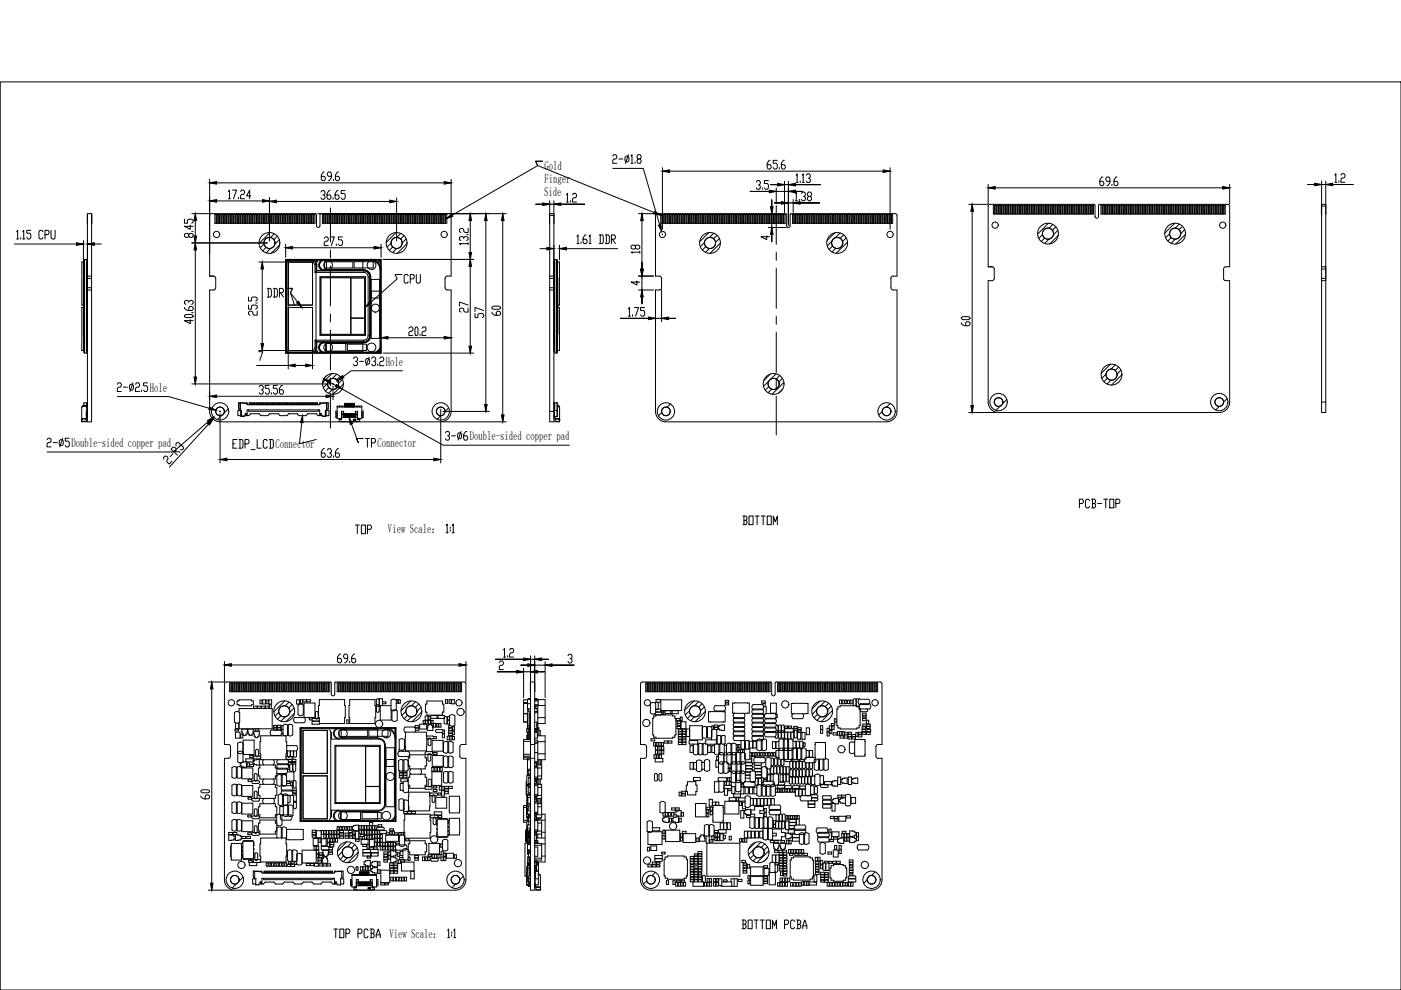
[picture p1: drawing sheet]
<svg xmlns="http://www.w3.org/2000/svg" width="297mm" height="210mm" viewBox="0 0 297 210" stroke-linecap="round" stroke-linejoin="round" font-family="sans-serif">
<defs><g id="words">
<g font-size="4.9">
<text x="133" y="55">18</text>
<text x="55.7" y="64.2">DDR</text>
<text x="100.5" y="67.4" transform="rotate(-90 100.5 67.4)">27</text>
<text x="103.4" y="68.1">60</text>
<text x="103.7" y="68.4" transform="rotate(-90 103.7 68.4)">57</text>
<text x="202.8" y="70.2">60</text>
<text x="76.6" y="96">TP</text>
<text x="93.5" y="94.5">3- 6</text>
<text x="74.4" y="114.3">TOP</text>
<text x="45.5" y="170.7" transform="rotate(-90 45.5 170.7)">60</text>
</g>
<g font-size="4">
<text x="160.5" y="52.2">4</text>
<text x="133" y="61.7">4</text>
</g>
<g font-size="2.6">
<text x="115.4" y="41.5">Side</text>
<text x="115.4" y="36">Gold</text>
<text x="115.4" y="38.8">Finger</text>
<text x="81.8" y="77.5">Hole</text>
<text x="31.7" y="83">Hole</text>
<text x="15.1" y="94.8">Double-sided copper pad</text>
<text x="58.4" y="95">Connector</text>
<text x="80" y="94.8">Connector</text>
<text x="99.6" y="93.3">Double-sided copper pad</text>
<text x="82.3" y="113">View Scale：</text>
<text x="82.6" y="198.8">View Scale：</text>
</g>
</g></defs>
<!-- layer: 0 -->
<g fill="none" stroke="#000" stroke-width=".21">
<path d="M0 17.4h297v192.5h-297zM44.4 38.8h51.2M44.4 38v20.5l1.1 .1 .2 .4v2.2l-.4 .3h-.9v25.7a2.21 2.21 0 0 0 2.3 2.2h46.7a2.22 2.22 0 0 0 2.2-2.2v-25.7l-.9-.1-.3-.2v-2.2l.2-.4 1-.1v-12.8M68.8 36.5h-.3l-.4 .6v.9l.2 .3h.5l.2-.3-.2-.6h-.7M70.3 37.4h-.7l-.2-.3 .2-.6h.5l.2 .3v.9l-.5 .6h-.2M70.7 38v.3M71.8 36.5h-.2l-.5 .6v.9l.2 .3h.5l.2-.3-.2-.6h-.7M95.6 38v7.2M129.9 35.7h6.5l3.5 12M129.9 33.1l.2-.3h.5l.2 .3-.2 .6h-.5l-.2 .3v.6h.9M131.2 33.7h.9M132.7 33.1h.4l.2 .3v.6l-.2 .3h-.4l-.2-.3v-.6z"/>
<path d="M133.2 32.8l-.6 1.8M133.8 33.1l.2-.3v1.8M133.8 34.6h.4M134.6 34.3v.3M135.3 33.7l-.2-.6 .2-.3h.4l.2 .6-.2 .3h-.4l-.2 .3 .2 .6h.4l.2-.3-.2-.6M140.5 36.3h48.2M140.5 35.6v13M160.3 38.6l.3-.3h.4l.2 .6-.2 .3h-.2M161 39.2l.2 .3-.2 .6h-.4l-.3-.3M161.6 39.8v.3M162.9 38.3h-.8v.6h.6l.2 .3v.6l-.2 .3h-.4l-.2-.3M163.3 34h-.2l-.4 .6v.9l.2 .3h.4l.2-.6-.2-.3h-.6"/>
<path d="M164.6 39.9v3.3M164.8 34h-.9v.6h.7l.2 .3v.6l-.2 .3h-.4l-.3-.3M165.2 35.5v.3M166.3 34h-.2l-.4 .6v.9l.2 .3h.4l.2-.6-.2-.3h-.6M166.3 39.2h-2.9h10.6h-6.8M166.3 38.4v6.6M167.2 38.4v9.4M168.8 37.2l.2-.3v1.8M168.8 38.7h.4M169.7 38.4v.3M170.1 37.2l.2-.3v1.8M170.1 38.7h.4"/>
<path d="M170.9 37.2l.3-.3h.4l.2 .6-.2 .3h-.2M171.6 37.8l.2 .3-.2 .6h-.4l-.3-.3M188.7 35.6v13M209.5 39.8h51.2M209.5 39.1v4.1M233.8 37.5h-.2l-.4 .6v1l.2 .3h.4l.2-.3-.2-.7h-.6M235.3 38.4h-.6l-.2-.3 .2-.6h.4l.2 .3v1l-.4 .6h-.2M235.8 39.1v.3M236.8 37.5h-.2l-.4 .6v1l.2 .3h.4l.2-.3-.2-.7h-.6M260.7 39.1v4.1M280.2 39.1h-2.9h9.6h-5.8M280.2 38.4v49.1h.9v-44.2h-.9"/>
<path d="M281.1 38.4v4.8M283 37.1l.2-.3v1.9M283 38.7h.4M283.9 38.4v.3M284.3 37.1l.2-.3h.4l.3 .3-.3 .6h-.4l-.2 .3v.7h.9M3.1 51.7h13.1M3.5 49.1l.2-.3v1.9M3.5 50.7h.5M4.4 50.4v.3M4.8 49.1l.2-.3v1.9M4.8 50.7h.5M6.5 48.8h-.8v.6h.6l.2 .3v.7l-.2 .3h-.4l-.2-.3"/>
<path d="M9.1 49.1l-.2-.3h-.4l-.2 .3v1.3l.2 .3h.4l.2-.3M9.5 49.7h.7l.2-.3-.2-.6h-.7v1.9M10.8 48.8v1.6l.2 .3h.5l.2-.3v-1.6M17.7 51v7.3M17.8 58.7v12.4M17.8 55.6h-.4v9.1h.3M17.8 55.5v18.8M17.9 55.2h.1M17.9 56.1l-.1 .1M17.9 55.2l-.1 .3M17.9 57.4l-.1 .4M17.9 55h.5v19.9h-.5z"/>
<path d="M18.3 57.4l.2-.1-.1-.2 .1 .4M18.3 55.3h.2l-.2 .3 .2 .2M18.3 59.5l.2 .1M18.3 58.7l.2 .1M18.3 58.2l.2 .3M18.3 57.9l.2 .4M18.3 56.3l.2 .2M18.3 57.7l.2 .3M18.3 57.4l.2 .1M18.3 56l.2 .2-.2 .1 .2-.1M18.3 57.4l.2 .4M18.3 55.7l.2 .1-.2 .1"/>
<path d="M18.3 59.5l.2 .1-.2 .1 .2 .2-.2 .1 .2 .4-.2 .1M18.3 58.7l.2 .1-.2 .2 .2 .3-.2 .2M18.3 56.8l.2 .1-.2 .1M18.3 56.4l.2 .1-.2 .1M18.3 58.4l.2 .2-.2 .1M18.4 59.7l.1 .1M18.5 56.6v.2M18.5 58.7v.1M18.5 57.6v.1M18.5 55.9l-.1 .1M18.5 59.9v.2M18.5 58.9v.1"/>
<path d="M18.5 56.3v.1M18.5 56.6v.1M18.5 59.1v.2M18.5 56v.1M18.5 58.3v.1M18.5 57.8v.1M18.5 57l-.2 .1M18.5 59.4l-.1 .1M18.5 58.8h.1M18.5 58.3v.2M18.5 57.9v.1M18.5 57.5l-.1 .1"/>
<path d="M18.5 58.1v.1M18.5 57.5h.1M18.5 45.3h.9v44.1h-.9zM18.5 58.5h.9M18.5 45.5v1.9M18.5 59h.9M19.4 45.5v1.9M20 51.7h1.5M39.1 46.5v.8h.6v-.6l.3-.2h.6l.3 .2v.4l-.3 .2M40 49.7l.3-.2 .6 .2v.4l-.3 .2-.6-.2v-.4l-.3-.2-.6 .2v.4l.3 .2 .6-.2M40.3 47.8v.8l-1.2-.6h1.8M40.6 49.1h.3"/>
<path d="M40.7 51.5h16M40.7 45.3h3.7M41.4 45.3v36.1M44.8 45.3l-.4 .4M44.8 45.3h22.1l.2 .2v2.4a.37 .37 0 0 0 .4 .3 .37 .37 0 0 0 .3-.3v-2.4l.2-.2M45.6 45.5h.2v1.9h-.2zM45.9 45.5h.3v1.9h-.3zM45.9 42.6h9.8M46.3 45.5h.2v1.9h-.2zM46.7 45.5h.2v1.9h-.2zM47 45.5h.3v1.9h-.3zM47.4 45.5h.2v1.9h-.2z"/>
<path d="M47.8 45.5h.2v1.9h-.2zM48.1 45.5h.3v1.9h-.3zM48.4 40.6l.2-.3v1.8M48.4 42.1h.5M48.5 45.5h.3v1.9h-.3zM48.9 45.5h.2v1.9h-.2zM49.2 45.5h.3v1.9h-.3zM49.3 40.3h.8l-.6 1.8M49.6 45.5h.3v1.9h-.3zM50 45.5h.2v1.9h-.2zM50.3 45.5h.3v1.9h-.3zM50.6 41.8v.3"/>
<path d="M50.7 45.5h.3v1.9h-.3zM51 40.6l.2-.3h.4l.3 .3-.3 .6h-.4l-.2 .3v.6h.9M51.1 45.5h.2v1.9h-.2zM51.4 45.5h.3v1.9h-.3zM51.8 45.5h.3v1.9h-.3zM52.2 45.5h.2v1.9h-.2zM52.5 45.5h.3v1.9h-.3zM52.9 45.5h.3v1.9h-.3zM53.1 41.5h-.8l.6-1.2v1.8M53.3 45.5h.2v1.9h-.2zM53.6 45.5h.3v1.9h-.3zM54 45.5h.3v1.9h-.3z"/>
<path d="M54.4 45.5h.2v1.9h-.2zM54.7 45.5h.3v1.9h-.3zM54.9 55.6h5.8M55.1 45.5h.3v1.9h-.3zM55.5 45.5h.2v1.9h-.2zM55.6 57v15.9M55.9 45.5h.2v1.9h-.2zM56.2 45.5h.3v1.9h-.3zM56.6 45.5h.2v1.9h-.2zM57 45.5h.2v1.9h-.2zM57.1 42.7h27M57.1 41.9v9.2"/>
<path d="M57.3 45.5h.3v1.9h-.3zM57.7 45.5h.2v1.9h-.2zM58.1 45.5h.2v1.9h-.2zM58.4 45.5h.3v1.9h-.3zM58.8 45.5h.3v1.9h-.3zM59.2 45.5h.2v1.9h-.2zM59.5 45.5h.3v1.9h-.3zM59.9 45.5h.3v1.9h-.3zM60.3 45.5h.2v1.9h-.2zM60.6 52.5h20.2M60.6 55h20.2v19.9h-20.2zM60.6 51.8v2.8"/>
<path d="M60.6 45.5h.3v1.9h-.3zM60.7 55.2v19.5M60.7 55.2l.4 .3M60.7 55.2h5.9M61 45.5h.3v1.9h-.3zM61.1 55.5v22.7M61.1 55.5h5.3M61.4 45.5h.2v1.9h-.2zM61.7 45.5h.3v1.9h-.3zM62.1 45.5h.3v1.9h-.3zM62.5 45.5h.2v1.9h-.2zM62.8 45.5h.3v1.9h-.3z"/>
<path d="M63.2 45.5h.3v1.9h-.3zM63.6 45.5h.2v1.9h-.2zM63.9 45.5h.3v1.9h-.3zM64.3 45.5h.3v1.9h-.3zM64.7 45.5h.2v1.9h-.2zM65 45.5h.3v1.9h-.3zM65.4 45.5h.3v1.9h-.3zM65.8 45.5h.2v1.9h-.2zM66.2 45.5h.2v1.9h-.2zM66.3 55.6v9.1h-5.2M66.4 55.5l.4 .7M66.5 45.5h.3v1.9h-.3z"/>
<path d="M66.6 55.2l-.2 .3M66.6 55.2l.5 .9M66.8 56.2v1.6M66.8 57.8h10.3M67.1 57.4l-.3 .4M67.1 56.1v1.3M67.1 57.4h10M67.1 56.1l-.3 .1M67.4 45.3h39.9M67.9 58.7h9.6v12.4h-9.6zM68 40.7l.3-.3h.4l.2 .3v.3l-.2 .3h-.2M68.4 45.5h.2v1.9h-.2z"/>
<path d="M68.7 41.3l.2 .3-.2 .7h-.4l-.3-.4M68.7 45.5h.3v1.9h-.3zM68.7 50.5l.3-.3h.4l.2 .3-.2 .6h-.4l-.3 .4v.6h.9M69.1 45.5h.3v1.9h-.3zM69.5 45.5h.2v1.9h-.2zM69.8 45.5h.3v1.9h-.3zM70 40.4h-.2l-.5 .6v.9l.2 .4h.5l.2-.4-.2-.6h-.7M70 50.2h.9l-.7 1.9M70.2 45.5h.3v1.9h-.3zM70.6 45.5h.2v1.9h-.2zM70.6 41.9v.4M70.9 45.5h.3v1.9h-.3z"/>
<path d="M71.3 45.5h.3v1.9h-.3zM71.3 51.8v.3M71.7 45.5h.2v1.9h-.2zM71.7 40.4h-.2l-.5 .6v.9l.3 .4h.4l.2-.4-.2-.6h-.7M72 45.5h.3v1.9h-.3zM72.4 45.5h.3v1.9h-.3zM72.6 50.2h-.9v.6h.7l.2 .3v.7l-.2 .3h-.4l-.3-.3M72.8 45.5h.2v1.9h-.2zM73.1 45.5h.3v1.9h-.3zM73.2 40.4h-.9v.6h.7l.2 .3v.6l-.2 .4h-.5l-.2-.4M73.5 45.5h.3v1.9h-.3zM73.9 45.5h.2v1.9h-.2z"/>
<path d="M74.2 45.5h.3v1.9h-.3zM74.6 45.5h.3v1.9h-.3zM75 45.5h.2v1.9h-.2zM75.3 45.5h.3v1.9h-.3zM75.7 45.5h.3v1.9h-.3zM76.1 45.5h.2v1.9h-.2zM76.5 45.5h.2v1.9h-.2zM76.8 45.5h.3v1.9h-.3zM77.1 57.4a1.29 1.29 0 0 1 1.3 1.3M77.1 57.8a.93 .93 0 0 1 .9 .9M77.1 57.4v.4M77.2 45.5h.2v1.9h-.2z"/>
<path d="M77.6 45.5h.2v1.9h-.2zM77.9 45.5h.3v1.9h-.3zM78 58.7v12.5M78 58.7h.4M78.3 45.5h.2v1.9h-.2zM78.4 58.7v12.5M78.6 55.2a2.03 2.03 0 0 1 2 2v16.5l-.7 .9M78.6 55.2h-9.9a1.01 1.01 0 0 0-1 1 1.01 1.01 0 0 0 1 1h8.4a1.47 1.47 0 0 1 1.5 1.5v12.5a1.48 1.48 0 0 1-1.5 1.5h-8.4a1.01 1.01 0 0 0-1 1 1.01 1.01 0 0 0 1 1h10.9l.3-.1M78.7 45.5h.2v1.9h-.2zM79 45.5h.3v1.9h-.3zM79.4 45.5h.2v1.9h-.2zM79.8 45.5h.2v1.9h-.2z"/>
<path d="M80.1 45.5h.3v1.9h-.3zM80.5 45.5h.3v1.9h-.3zM80.8 51.8v2.8M80.9 45.5h.2v1.9h-.2zM81.2 55h19.2M81.2 45.5h.3v1.9h-.3zM81.6 45.5h.3v1.9h-.3zM82 45.5h.2v1.9h-.2zM82.3 45.5h.3v1.9h-.3zM82.7 45.5h.3v1.9h-.3zM83.1 45.5h.2v1.9h-.2zM83.4 45.5h.3v1.9h-.3z"/>
<path d="M84.1 45.5h-.3v1.9h.3M84.1 42v9.1M84.2 45.5h.2v1.9h-.2zM84.5 45.5h.3v1.9h-.3zM84.9 45.5h.3v1.9h-.3zM85.2 58.2h-1.4l.4 .9-5.6 5M85.3 45.5h.2v1.9h-.2zM85.6 45.5h.3v1.9h-.3zM86 45.5h.3v1.9h-.3zM86.4 45.5h.2v1.9h-.2zM86.5 58.5l-.2-.3h-.4l-.2 .3v1.2l.2 .3h.4l.2-.3M86.7 45.5h.3v1.9h-.3z"/>
<path d="M87 59.1h.6l.2-.3-.2-.6h-.6v1.8M87.1 45.5h.3v1.9h-.3zM87.5 45.5h.2v1.9h-.2zM87.9 45.5h.2v1.9h-.2zM88.2 45.5h.3v1.9h-.3zM88.3 58.2v1.5l.2 .3h.4l.2-.3v-1.5M88.6 45.5h.2v1.9h-.2zM89 45.5h.2v1.9h-.2zM89.3 45.5h.3v1.9h-.3zM89.7 45.5h.2v1.9h-.2zM90.1 45.5h.2v1.9h-.2zM90.4 45.5h.3v1.9h-.3z"/>
<path d="M90.8 45.5h.3v1.9h-.3zM91.2 45.5h.2v1.9h-.2zM91.5 45.5h.3v1.9h-.3zM91.9 45.5h.3v1.9h-.3zM92.3 45.5h.2v1.9h-.2zM92.6 45.5h.3v1.9h-.3zM93 45.5h.3v1.9h-.3zM93.4 45.5h.2v1.9h-.2zM93.7 45.5h.3v1.9h-.3zM94.1 45.5h.3v1.9h-.3zM94.5 45.5h.2v1.9h-.2zM95.3 45.3l.3 .4"/>
<path d="M98.3 50.6v-.2l-.3-.2-.6 .2v.4l.3 .2M98.3 50.4l.3-.2 .6 .2v.4l-.3 .2M98.9 49.7h.3M99.2 51.7h-1.8l.3 .2M99.2 48.4v.9h-.6l-.3-.2v-.4l-.3-.3-.6 .3v.4l.3 .2M99.2 51.4v.5M99.7 45.3v29.6M103 45.3v41.9M106.6 45.3v44.1M114.5 52.7h1.5M116.5 43.3h-2.9h10.4h-6.6M116.5 45.3h.9v44.1h-.9z"/>
<path d="M116.5 42.6v2.6M116.5 58.5h.9M116.5 45.5v1.9M116.5 59h.9M116.5 45.7h.9M117.4 42.6v2.6M117.4 45.5v1.9M117.5 59.6v.3M117.5 57.2v.1M117.5 57.5v.3M117.5 57.3h.1M117.5 57.8h.1"/>
<path d="M117.5 57.5h.1M117.5 58.3h.1M117.5 58.6v.1M117.5 58.8v.1M117.5 57.9v.3v-.1M117.5 58.3v.2M117.5 59.4v-.1v.2M117.5 56.2v.1M117.5 57.3l.1-.2-.1 .3M117.5 57.7v.1M117.5 59.8v.1M117.5 58.4v.2"/>
<path d="M117.5 58h.1M117.5 56.7v.1M117.5 56.6l.1 .4h-.1l.1 .1M117.5 59v.1M117.5 57.8v.1M117.5 56.4v.1M117.5 58.2v.1M117.5 55.9v.1M117.5 56.2v.2M117.5 58.9v.2M117.5 55.9v.2M117.6 55.9h.1"/>
<path d="M117.6 55.3h-.1l.1 .3-.1 .1M117.6 55.6l-.1 .2M117.6 57.4l-.1 .1 .1 .1M117.6 59.5l-.1 .1 .1 .1M117.6 56.4l-.1 .1 .1 .1M117.6 57.8l-.1 .1 .1 .1M117.6 59.9l-.1 .1 .1 .1M117.6 58.2l-.1 .1 .1 .2M117.6 56l-.1 .2 .1 .1M117.6 59.1l-.1 .1 .1 .1M117.6 55.7l-.1 .1 .1 .1M117.6 58.6l-.1 .2 .1 .1"/>
<path d="M117.6 55h.4v19.9h-.4zM118 55.2h.1M118 55.2l.2 .3M118.2 55.6h.4v9.1h-.4M118.2 55.5v18.8M118.6 52v3.1M120.1 52.7h10.8M120.1 41.3l.2-.3v1.8M120.1 42.8h.4M121 42.5v.3M121.4 41.3l.2-.3h.4l.2 .3-.2 .6h-.4l-.2 .3v.6h.8M122.3 50.1l.2-.3v1.8"/>
<path d="M122.3 51.6h.5M123.2 51.3v.3M124.3 49.8h-.3l-.4 .6v.9l.2 .3h.5l.2-.6-.2-.3h-.7M124.9 50.1l.2-.3v1.8M124.9 51.6h.4M127 49.8h.7l.2 .3v1.2l-.2 .3h-.7M127.3 49.8v1.8M128.3 49.8h.7l.2 .3v1.2l-.2 .3h-.7M128.6 49.8v1.8M129.6 50.7h.7l.2-.3-.2-.6h-.7v1.8M129.8 50.7l.7 .9M135.4 45.3h3.5"/>
<path d="M135.4 58.5h3.1M136.1 45.3v19.1v-2.9M138.7 45.1l-24.7-10-.5-.9h1.5h-1.5l.5 .9-18.1 10.5M139 45.7l.3-.4h27.3l.2 .2v2.4a.37 .37 0 0 0 .4 .3 .37 .37 0 0 0 .3-.3M139 45.7v12.8l1 .1 .3 .4-.1 2.2-.2 .2-1 .1v25.7a2.21 2.21 0 0 0 2.2 2.2h46.8a2.22 2.22 0 0 0 2.2-2.2v-25.7l-1.1-.1-.2-.4 .1-2.2 .4-.3h.8v-12.8M140.1 45.5h.2v1.9h-.2zM140.4 49.7h.1M140.5 49.6v.2M140.5 45.5h.2v1.9h-.2M140.8 45.5h.3v1.9h-.3zM141.2 45.5h.2v1.9h-.2zM141.6 45.5h.2v1.9h-.2z"/>
<path d="M141.9 45.5h.3v1.9h-.3zM142.3 45.5h.2v1.9h-.2zM142.7 45.5h.2v1.9h-.2zM143 45.5h.3v1.9h-.3zM143.4 45.5h.3v1.9h-.3zM143.8 45.5h.2v1.9h-.2zM144.1 45.5h.3v1.9h-.3zM144.5 45.5h.3v1.9h-.3zM144.9 45.5h.2v1.9h-.2zM145.2 45.5h.3v1.9h-.3zM145.6 45.5h.3v1.9h-.3zM146 45.5h.2v1.9h-.2z"/>
<path d="M146.3 45.5h.3v1.9h-.3zM146.7 45.5h.3v1.9h-.3zM147.1 45.5h.2v1.9h-.2zM147.4 45.5h.3v1.9h-.3zM147.8 45.5h.3v1.9h-.3zM148.2 45.5h.2v1.9h-.2zM148.5 45.5h.3v1.9h-.3zM148.9 45.5h.3v1.9h-.3zM149.3 45.5h.2v1.9h-.2zM149.6 45.5h.3v1.9h-.3zM150 45.5h.3v1.9h-.3zM150.4 45.5h.2v1.9h-.2z"/>
<path d="M150.8 45.5h.2v1.9h-.2zM151.1 45.5h.3v1.9h-.3zM151.5 45.5h.2v1.9h-.2zM151.9 45.5h.2v1.9h-.2zM152.2 45.5h.3v1.9h-.3zM152.6 45.5h.2v1.9h-.2zM153 45.5h.2v1.9h-.2zM153.3 45.5h.3v1.9h-.3zM153.7 45.5h.3v1.9h-.3zM154.1 45.5h.2v1.9h-.2zM154.4 45.5h.3v1.9h-.3zM154.8 45.5h.3v1.9h-.3z"/>
<path d="M155.2 45.5h.2v1.9h-.2zM155.5 45.5h.3v1.9h-.3zM155.9 45.5h.3v1.9h-.3zM156.3 45.5h.2v1.9h-.2zM156.6 45.5h.3v1.9h-.3zM157 45.5h.3v1.9h-.3zM157.4 45.5h.2v1.9h-.2zM157.7 45.5h.3v1.9h-.3zM158.1 45.5h.3v1.9h-.3zM158.5 45.5h.2v1.9h-.2zM158.8 45.5h.3v1.9h-.3zM159.2 45.5h.3v1.9h-.3z"/>
<path d="M159.6 45.5h.2v1.9h-.2zM159.9 45.5h.3v1.9h-.3zM160.3 45.5h.3v1.9h-.3zM160.7 45.5h.2v1.9h-.2zM161.1 45.5h.2v1.9h-.2zM161.4 45.5h.3v1.9h-.3zM161.8 45.5h.2v1.9h-.2zM162.2 45.5h.2v1.9h-.2zM162.5 45.5h.3v1.9h-.3zM162.9 45.5h.2v1.9h-.2zM162.9 48.2h3.8M163.3 45.5h.2v1.9h-.2z"/>
<path d="M163.6 45.5h.3v1.9h-.3zM163.6 45.3v-2.9v8.9v-3.1M164 45.5h.3v1.9h-.3zM164.4 45.5h.2v1.9h-.2zM164.6 40.6h-5.5h11h-2.9M164.7 45.5h.3v1.9h-.3zM165.1 45.5h.3v1.9h-.3zM165.5 45.5h.2v1.9h-.2zM165.8 45.5h.3v1.9h-.3zM166.2 45.5h.3v1.9h-.3zM167.2 43h-3h9.6h-5.6M168 45.5h.3v1.9h-.3z"/>
<path d="M168.2 42.3v2.7M168.4 45.5h.3v1.9h-.3zM168.6 41l.2-.3v1.9M168.6 42.6h.4M168.8 45.5h.2v1.9h-.2zM169.1 45.5h.3v1.9h-.3zM169.5 42.3v.3M169.5 45.5h.3v1.9h-.3zM169.9 45.5h.2v1.9h-.2zM169.9 41l.2-.3h.4l.3 .3v.3l-.3 .3h-.2M170.2 45.5h.3v1.9h-.3zM170.5 41.6l.3 .4-.3 .6h-.4l-.2-.3"/>
<path d="M170.6 45.5h.3v1.9h-.3zM171 45.5h.2v1.9h-.2zM171.4 45.5h.2v1.9h-.2zM171.4 41.6l-.2-.3 .2-.6h.4l.3 .3-.3 .6h-.4l-.2 .4 .2 .6h.4l.3-.3-.3-.7M171.7 45.5h.3v1.9h-.3zM172.1 45.5h.2v1.9h-.2zM172.5 45.5h.2v1.9h-.2zM172.8 45.5h.3v1.9h-.3zM173.2 45.5h.2v1.9h-.2zM173.6 45.5h.2v1.9h-.2zM173.9 45.5h.3v1.9h-.3zM174.3 45.5h.3v1.9h-.3z"/>
<path d="M174.7 45.5h.2v1.9h-.2zM175 45.5h.3v1.9h-.3zM175.4 45.5h.3v1.9h-.3zM175.8 45.5h.2v1.9h-.2zM176.1 45.5h.3v1.9h-.3zM176.5 45.5h.3v1.9h-.3zM176.9 45.5h.2v1.9h-.2zM177.2 45.5h.3v1.9h-.3zM177.6 45.5h.3v1.9h-.3zM178 45.5h.2v1.9h-.2zM178.3 45.5h.3v1.9h-.3zM178.7 45.5h.3v1.9h-.3z"/>
<path d="M179.1 45.5h.2v1.9h-.2zM179.4 45.5h.3v1.9h-.3zM179.8 45.5h.3v1.9h-.3zM180.2 45.5h.2v1.9h-.2zM180.5 45.5h.3v1.9h-.3zM180.9 45.5h.3v1.9h-.3zM181.3 45.5h.2v1.9h-.2zM181.6 45.5h.3v1.9h-.3zM182 45.5h.3v1.9h-.3zM182.4 45.5h.2v1.9h-.2zM182.8 45.5h.2v1.9h-.2zM183.1 45.5h.3v1.9h-.3z"/>
<path d="M183.5 45.5h.2v1.9h-.2zM183.9 45.5h.2v1.9h-.2zM184.2 45.5h.3v1.9h-.3zM184.6 45.5h.2v1.9h-.2zM185 45.5h.2v1.9h-.2zM185.3 45.5h.3v1.9h-.3zM185.7 45.5h.3v1.9h-.3zM186.1 45.5h.2v1.9h-.2zM186.4 45.5h.3v1.9h-.3zM186.8 45.5h.3v1.9h-.3zM187.2 45.5h.2v1.9h-.2zM187.5 45.5h.3v1.9h-.3z"/>
<path d="M187.9 45.5h.3v1.9h-.3zM188.3 45.5h.2v1.9h-.2zM188.6 45.5h.3v1.9h-.3zM189 45.5h.3v1.9h-.3zM190.2 45.7l-.4-.4h-22.1l-.2 .2v2.4M205.4 43.3h4M206.1 43.3v44.2M209.6 43.5l.3-.2h22.1l.2 .2v2.4a.37 .37 0 0 0 .3 .4 .37 .37 0 0 0 .4-.4v-2.4l.2-.2h27.2l.4 .2v13.1h-.8l-.4 .2-.1 2.2 .3 .5h1v25.7a2.22 2.22 0 0 1-2.2 2.3h-46.8a2.21 2.21 0 0 1-2.2-2.3v-25.7l1.1-.1 .2-.4-.1-2.2-.4-.2h-.8zM210.6 43.5h.3v1.9h-.3zM211 43.5h.2v1.9h-.2zM211.4 43.5h.2v1.9h-.2zM211.7 43.5h.3v1.9h-.3z"/>
<path d="M212.1 43.5h.2v1.9h-.2zM212.5 43.5h.2v1.9h-.2zM212.8 43.5h.3v1.9h-.3zM213.2 43.5h.2v1.9h-.2zM213.6 43.5h.2v1.9h-.2zM213.9 43.5h.3v1.9h-.3zM214.3 43.5h.3v1.9h-.3zM214.7 43.5h.2v1.9h-.2zM215 43.5h.3v1.9h-.3zM215.4 43.5h.3v1.9h-.3zM215.8 43.5h.2v1.9h-.2zM216.1 43.5h.3v1.9h-.3z"/>
<path d="M216.5 43.5h.3v1.9h-.3zM216.9 43.5h.2v1.9h-.2zM217.2 43.5h.3v1.9h-.3zM217.6 43.5h.3v1.9h-.3zM218 43.5h.2v1.9h-.2zM218.3 43.5h.3v1.9h-.3zM218.7 43.5h.3v1.9h-.3zM219.1 43.5h.2v1.9h-.2zM219.4 43.5h.3v1.9h-.3zM219.8 43.5h.3v1.9h-.3zM220.2 43.5h.2v1.9h-.2zM220.5 43.5h.3v1.9h-.3z"/>
<path d="M220.9 43.5h.3v1.9h-.3zM221.3 43.5h.2v1.9h-.2zM221.7 43.5h.2v1.9h-.2zM222 43.5h.3v1.9h-.3zM222.4 43.5h.2v1.9h-.2zM222.8 43.5h.2v1.9h-.2zM223.1 43.5h.3v1.9h-.3zM223.5 43.5h.2v1.9h-.2zM223.9 43.5h.2v1.9h-.2zM224.2 43.5h.3v1.9h-.3zM224.6 43.5h.3v1.9h-.3zM225 43.5h.2v1.9h-.2z"/>
<path d="M225.3 43.5h.3v1.9h-.3zM225.7 43.5h.3v1.9h-.3zM226.1 43.5h.2v1.9h-.2zM226.4 43.5h.3v1.9h-.3zM226.8 43.5h.3v1.9h-.3zM227.2 43.5h.2v1.9h-.2zM227.5 43.5h.3v1.9h-.3zM227.9 43.5h.3v1.9h-.3zM228.3 43.5h.2v1.9h-.2zM228.6 43.5h.3v1.9h-.3zM229 43.5h.3v1.9h-.3zM229.4 43.5h.2v1.9h-.2z"/>
<path d="M229.7 43.5h.3v1.9h-.3zM230.1 43.5h.3v1.9h-.3zM230.5 43.5h.2v1.9h-.2zM230.8 43.5h.3v1.9h-.3zM231.2 43.5h.3v1.9h-.3zM231.6 43.5h.2v1.9h-.2zM233.4 43.5h.3v1.9h-.3zM233.8 43.5h.2v1.9h-.2zM234.2 43.5h.2v1.9h-.2zM234.5 43.5h.3v1.9h-.3zM234.9 43.5h.3v1.9h-.3zM235.3 43.5h.2v1.9h-.2z"/>
<path d="M235.6 43.5h.3v1.9h-.3zM236 43.5h.3v1.9h-.3zM236.4 43.5h.2v1.9h-.2zM236.7 43.5h.3v1.9h-.3zM237.1 43.5h.3v1.9h-.3zM237.5 43.5h.2v1.9h-.2zM237.8 43.5h.3v1.9h-.3zM238.2 43.5h.3v1.9h-.3zM238.6 43.5h.2v1.9h-.2zM238.9 43.5h.3v1.9h-.3zM239.3 43.5h.3v1.9h-.3zM239.7 43.5h.2v1.9h-.2z"/>
<path d="M240 43.5h.3v1.9h-.3zM240.4 43.5h.3v1.9h-.3zM240.8 43.5h.2v1.9h-.2zM241.1 43.5h.3v1.9h-.3zM241.5 43.5h.3v1.9h-.3zM241.9 43.5h.2v1.9h-.2zM242.3 43.5h.2v1.9h-.2zM242.6 43.5h.3v1.9h-.3zM243 43.5h.2v1.9h-.2zM243.3 43.5h.3v1.9h-.3zM243.7 43.5h.3v1.9h-.3zM244.1 43.5h.2v1.9h-.2z"/>
<path d="M244.5 43.5h.2v1.9h-.2zM244.8 43.5h.3v1.9h-.3zM245.2 43.5h.2v1.9h-.2zM245.6 43.5h.2v1.9h-.2zM245.9 43.5h.3v1.9h-.3zM246.3 43.5h.3v1.9h-.3zM246.7 43.5h.2v1.9h-.2zM247 43.5h.3v1.9h-.3zM247.4 43.5h.3v1.9h-.3zM247.8 43.5h.2v1.9h-.2zM248.1 43.5h.3v1.9h-.3zM248.5 43.5h.3v1.9h-.3z"/>
<path d="M248.9 43.5h.2v1.9h-.2zM249.2 43.5h.3v1.9h-.3zM249.6 43.5h.3v1.9h-.3zM250 43.5h.2v1.9h-.2zM250.3 43.5h.3v1.9h-.3zM250.7 43.5h.3v1.9h-.3zM251.1 43.5h.2v1.9h-.2zM251.4 43.5h.3v1.9h-.3zM251.8 43.5h.3v1.9h-.3zM252.2 43.5h.2v1.9h-.2zM252.5 43.5h.3v1.9h-.3zM252.9 43.5h.3v1.9h-.3z"/>
<path d="M253.3 43.5h.2v1.9h-.2zM253.6 43.5h.3v1.9h-.3zM254 43.5h.3v1.9h-.3zM254.4 43.5h.2v1.9h-.2zM254.8 43.5h.2v1.9h-.2zM255.1 43.5h.3v1.9h-.3zM255.5 43.5h.2v1.9h-.2zM255.9 43.5h.2v1.9h-.2zM256.2 43.5h.3v1.9h-.3zM256.6 43.5h.2v1.9h-.2zM257 43.5h.2v1.9h-.2zM257.3 43.5h.3v1.9h-.3z"/>
<path d="M257.7 43.5h.3v1.9h-.3zM258.1 43.5h.2v1.9h-.2zM258.4 43.5h.3v1.9h-.3zM258.8 43.5h.3v1.9h-.3zM259.2 43.5h.2v1.9h-.2zM259.5 43.5h.3v1.9h-.3zM280.2 45.4h.1M280.2 43.5h.1M280.2 59.5h.9M280.2 56.6h.9M280.2 59h.9M280.2 57h.9"/>
<path d="M280.2 43.7h.9M281.1 45.4h.1M281.1 43.5h.1M17.7 65.2h-.3v9.1h.4M17.8 73.7l.1 .1M17.8 74.3l.1 .4M17.8 72.1l.1 .3M17.9 74.7h.1M18.3 70.2l.2 .1-.2 .1 .2 .1-.2 .2 .2 .1-.2 .1 .2 .2-.2 .1 .2 .1-.2 .4 .2 .1-.2 .2 .2 .1-.2 .1M18.3 72.8l.2 .2M18.3 74h.1M18.3 73.1l.2 .2"/>
<path d="M18.3 72.2l.2 .2M18.3 74.3l.2 .2-.2 .1M18.3 74l.2 .1-.2 .1M18.3 72.3l.2 .1-.1 .1M18.3 72.5l.2 .1-.2 .1M18.3 72.9l.2 .1-.2 .1M18.3 73.2l.2 .1-.2 .2M18.3 73.6l.2 .1-.2 .1M18.3 63.9h.1M18.3 66.8l.2 .3M18.3 67.3l.2 .1-.2 .2 .2 .1-.2 .1 .2 .1-.2 .2 .2 .1-.2 .1 .2 .2-.2 .1 .2 .4-.2 .1 .2 .1-.2 .2M18.3 61.3l.2 .1-.2 .4"/>
<path d="M18.3 67l.2 .2-.2 .1M18.3 64.4l.2 .1-.2 .2 .2 .1-.2 .1 .2 .2-.2 .1 .2 .1-.2 .1 .2 .2-.2 .1 .2 .1-.2 .4 .2 .2-.2 .1M18.3 61.8l.2 .1-.2 .2 .2 .1-.2 .1 .2 .2-.2 .1 .2 .1-.2 .4 .2 .1-.2 .2M18.3 63.4l.2 .1-.2 .1M18.3 60.8l.2 .1-.2 .1M18.3 69.6l.2 .2-.2 .1M18.3 66.5l.2 .1-.2 .2M18.3 63.9l.2 .1-.2 .1M18.3 64.2l.2 .1-.2 .1M18.3 69.4l.2 .1-.2 .1M18.3 63.6l.2 .2-.2 .1M18.3 60.5l.2 .1-.2 .2"/>
<path d="M18.3 61l.2 .2-.2 .1M18.3 69.9l.2 .1-.2 .1M18.4 72.2l.1 .1M18.4 64.9l.1 .2M18.4 62.8l.1 .2M18.4 63.9l.1 .1M18.4 61.8l.1 .1M18.4 68.1l.1 .1M18.4 69.3l.1 .2M18.4 60.7l.1 .2M18.4 72.5l.1 .1M18.4 68.3l.1 .1"/>
<path d="M18.5 71.9v.2M18.5 73.4v.2M18.5 67.2v.2M18.5 66.2v.1M18.5 65.2v.1M18.5 64.1v.1M18.5 63.1v.1M18.5 70.6v.1M18.5 62v.2M18.5 69.6v.1M18.5 71.7h.1M18.5 61v.1"/>
<path d="M18.5 68.5v.2M18.5 67.5v.1M18.5 66.4v.2M18.5 65.4v.1M18.5 73.8l-.1 .2M18.5 64.4v.1M18.5 71.9v.1M18.5 63.3v.1M18.5 70.9v.1M18.5 62.3v.1M18.5 69.8v.1M18.5 61.2v.1"/>
<path d="M18.5 68.8v.1M18.5 60.2v.1M18.5 67.7v.2M18.5 66.7v.1M18.5 65.6v.2M18.5 64.6v.1M18.5 72.1v.2M18.5 63.5v.2M18.5 74.1l-.2 .2M18.5 62.5v.1M18.5 70l-.1 .2M18.5 61.4l-.1 .2"/>
<path d="M18.5 71.1v.1v-.1M18.5 69l-.1 .1M18.5 60.4v.2M18.5 68l-.1 .1M18.5 66.9l-.1 .1M18.5 72.6l-.2 .2M18.5 65.9v.2M18.5 64.8l-.1 .1M18.5 72.6h.1M18.5 72.4h.1M18.5 63.8l-.1 .1M18.5 71.3v.3"/>
<path d="M18.5 62.7l-.1 .1M18.5 71.1h.1M18.5 70.3v.2M18.5 68.8h.1M18.5 68.4h.1M18.5 65.5h.1M18.5 64.4h.1M18.5 61.3h.1M18.5 61.7l-.2 .1M18.5 61.5h.9M18.5 61h.9M39.1 66.9l.3-.2h1.2l.3 .2v.2l-.3 .2h-1.2l-.3-.2z"/>
<path d="M39.1 65.2v.2l.6 .4h.9l.3-.2v-.4l-.6-.2-.3 .2v.6M40 64.1v-.2l-.3-.2h-.3l-.3 .2v.4l.3 .2M40 63.9l.3-.2 .6 .2v.4l-.3 .2M40.3 67.8v.8l-1.2-.6h1.8M40.6 66.3h.3M52.7 64.7v.8h.6v-.6l.3-.2h.6l.3 .2v.4l-.3 .2M52.7 63v.8h.6v-.6l.3-.2h.6l.3 .2v.4l-.3 .2M54.4 77.5h6.7M54.5 66v.8h-.6l-.3-.2v-.4l-.3-.2-.6 .2v.4l.3 .2M54.8 74.6h.9l-.6 1.8M54.9 74.3h5.8M60.6 61.1h1.4l-.4 1 1.5 1.9"/>
<path d="M60.7 74.7h5.9M61.1 65.2h5.2v13M62.6 77.5h2.2M66.4 74.3h-5.3l-.4 .4M66.4 74.3l.2 .4M66.8 73.7l.3 .1M66.8 72.1h10.3M66.8 72.1l.3 .4M66.8 72.1v1.6M66.8 73.7l-.4 .6M67.1 72.5h10M67.1 72.5v1.3"/>
<path d="M67.1 73.8l-.5 .9M69.2 79.7l-.5 .6-.3 1.1M74.9 76l.3-.3h.4l.2 .6-.2 .3h-.2M75.6 76.6l.2 .3-.2 .6h-.4l-.3-.3M76.2 76.6h.9M77.1 72.1v.4M77.7 76h.5l.2 .3v.6l-.2 .3h-.5l-.2-.3v-.6zM78 71.2a.93 .93 0 0 1-.9 .9M78 71.2h.4M78.3 75.7l-.7 1.8M78.4 71.2a1.29 1.29 0 0 1-1.3 1.3M78.8 76l.2-.3h.4l.3 .6-.3 .3h-.2"/>
<path d="M79.4 76.6l.3 .3-.3 .6h-.4l-.2-.3M80.1 77.2v.3M80.5 76l.2-.3h.5l.2 .3-.2 .6h-.5l-.2 .3v.6h.9M80.6 74.3v.4h-.4zM80.8 71.6h14.8M81.2 74.9h19.2M85.4 78.6h-10.9l-1.7 1.3M86.7 69.6l.2-.3h.4l.2 .3-.2 .6h-.4l-.2 .3v.6h.8M88.2 69.3h.2l.2 .3v1.2l-.2 .3h-.2l-.2-.3v-1.2zM89.1 70.8v.3M89.5 69.6l.2-.3h.4l.2 .3-.2 .6h-.4l-.2 .3v.6h.8M116.5 61.5h.9"/>
<path d="M116.5 61h.9M117.4 68.8h.1M117.4 68.4h.1M117.4 65.5h.1M117.4 64.4h.1M117.4 61.7h.1M117.4 61.3h.1M117.5 72.4v.1M117.5 70.3v-.1v.2M117.5 67.1v.4M117.5 72.3v.1M117.5 72.6h.1"/>
<path d="M117.5 64v.1M117.5 71.6v.1M117.5 72.4v-.1v.2M117.5 63v.1M117.5 70.5v.3M117.5 69.5v.1M117.5 60.9v.1M117.5 72.6l.1 .2-.1-.2M117.5 67.4v.1M117.5 74.1l.1 .2M117.5 66.3v.1M117.5 72v.1"/>
<path d="M117.5 64.2v.2M117.5 63.2v.1M117.5 70.7v.2M117.5 62.2v.1M117.5 69.7v.1M117.5 71.4v.1M117.5 61.1v.1M117.5 60.1v.1M117.5 67.6v.1M117.5 66.6v.1M117.5 65.5v.1M117.5 73.8v.2"/>
<path d="M117.5 63.4v.1M117.5 71v.1M117.5 62.4v.1M117.5 69.9v.1M117.5 68.9v.1M117.5 67.8v.2M117.5 66.8v.1M117.5 71.2v.1M117.5 73.4v.2M117.5 62.6v.1M117.5 71v.2zM117.5 71.4v.5"/>
<path d="M117.5 61.8v.2v-.1M117.5 60.1v.3M117.5 66v.2v-.1M117.5 68.1v.2v-.1M117.5 60.5v.2v-.1M117.5 65.6v.3M117.5 63.5v.3M117.5 64.7v.2M117.5 60.9v.3M117.5 68.5v.2M117.5 67.7v.2M117.5 63v.3"/>
<path d="M117.5 62.6v.2M117.5 65.1v.3M117.5 71.9v.2M117.5 62.2v.2M117.5 66.8v.2M117.5 61.4v.2M117.5 68.9v.2M117.5 69.8v.2M117.5 69.3v.3M117.5 63.9v.2M117.5 66.4v.2M117.5 64.3v.2"/>
<path d="M117.6 72.8l-.1 .2M117.6 73.1l-.1 .2M117.6 74h.1M117.6 74.3l-.1 .2 .1 .1M117.6 74l-.1 .1 .1 .1M117.6 72.9l-.1 .1 .1 .1M117.6 73.6l-.1 .1 .1 .1M117.6 72.5l-.1 .1 .1 .1M117.6 72l-.1 .2 .1 .1M117.6 73.2l-.1 .1 .1 .2M117.6 64.9l-.1 .1 .1 .2M117.6 71.2l-.1 .1 .1 .1"/>
<path d="M117.6 68.3l-.1 .1 .1 .1M117.6 67.4l-.1 .2 .1 .1M117.6 63.7l-.1 .1 .1 .1M117.6 60.7l-.1 .1 .1 .2M117.6 70.8l-.1 .1 .1 .1M117.6 64.1l-.1 .1 .1 .1M117.6 64.5l-.1 .1 .1 .1M117.6 67l-.1 .1 .1 .2M117.6 60.3l-.1 .1 .1 .1M117.6 68.7l-.1 .1 .1 .1M117.6 61.6l-.1 .1 .1 .1M117.6 69.5l-.1 .2 .1 .1"/>
<path d="M117.6 69.1l-.1 .1 .1 .2M117.6 66.2l-.1 .1 .1 .1M117.6 65.8l-.1 .1 .1 .1M117.6 70.4l-.1 .1 .1 .1M117.6 67.9l-.1 .1 .1 .1M117.6 62l-.1 .1 .1 .1M117.6 61.1l-.1 .2 .1 .1M117.6 62.4l-.1 .1 .1 .1M117.6 62.8l-.1 .1 .1 .2M117.6 70l-.1 .1 .1 .1M117.6 71.6l-.1 .1 .1 .2M117.6 66.6l-.1 .1 .1 .1"/>
<path d="M117.6 63.2l-.1 .2 .1 .1M117.6 65.3l-.1 .2 .1 .1M118 74.7h.1M118.2 65.2h.4v9.1h-.4M118.2 74.3l-.2 .4M118.3 64.7v.5M133.2 65.5l.3-.3v1.8M133.2 67h.5M134.1 66.7v.3M134.5 65.2h.9l-.7 1.8M135.4 61.5h3.1M136.7 65.2h-.9v.6h.7l.2 .3v.6l-.2 .3h-.5l-.2-.3"/>
<path d="M139 67.5h-7.5h11.7h-2.9M140.3 61.4v6.8M10 93.2l.2-.3h.4l.2 .3-.2 .6h-.4l-.2 .3v.7h.8M11.3 93.8h.8M12.8 93.2h.4l.2 .3v.6l-.2 .3h-.4l-.2-.3v-.6zM13.3 92.9l-.6 1.9M14.7 92.9h-.9v.6h.7l.2 .3v.6l-.2 .4h-.4l-.3-.4M17.3 89.2h.1M17.3 88.9h.1M17.3 89h.1M17.3 88.9v.3M17.3 89.3h1"/>
<path d="M17.5 88.8v.1M17.6 88.8l-.3 .1M17.6 86.1h-.1M17.7 86.1h.3M17.7 86v.1M17.9 88.8h.1M18.3 88.5h.1v.3h-1.1M18.3 87.5h.1l-.1-1.4h-.9l-.1 .2v3.1h1v-.5l-.4-.1M18.3 88.3h.2l-.1 .2M18.3 88.7h.1M18.3 87.5v.8M18.4 85.4v.4"/>
<path d="M18.4 85.7l-.2 .3h-.5M18.4 87h.1M18.4 86.7h.1M18.4 85.7h.1M18.4 87.1h-.1v1.7M18.5 87.2v1.3M18.5 85.5v.7M18.5 88.1h.1M18.5 86l-.2 .2M18.5 88.1l-.1 .2M18.5 85.4v1.6M18.5 85.6v.1"/>
<path d="M18.5 85.4h-.7v.6M24.9 84.1h10.9l8.6 2.5M24.9 81.5l.2-.3h.4l.2 .3-.2 .6h-.4l-.2 .3v.6h.8M26.2 82.1h.8M27.7 81.5h.4l.2 .3v.6l-.2 .3h-.4l-.3-.3v-.6zM28.2 81.2l-.6 1.8M28.7 81.5l.2-.3h.5l.2 .3-.2 .6h-.5l-.2 .3v.6h.9M30 82.7v.3M31.3 81.2h-.9v.6h.7l.2 .3v.6l-.2 .3h-.4l-.3-.3M34.7 97.4v-.4l.3-.3h.3l.3 .6-.3 .3 .1 .4 .5 .4 .6-.6M36.6 96.2l-.5 .6M36.9 95.9l.5-.5-.1-.4-.6-.2-.4 .5 1.3 1.2"/>
<path d="M37.1 95.7l1.1 .2M37.3 94.5v-.4l.3-.3 .5 .3 .1 .4-.1 .1M38.2 94.5h.4l.3 .6-.3 .3-.3-.1M40.7 81.4h29.5M44.2 89.4l-7.5 6.4h-26.7M45.2 88.9l-9.3 10.1M45.9 84h23.2M46.6 87.2h.1M46.7 97.4h46.7M46.7 87.2v.1M46.7 87.7v10.5M47 88.1l-.9 .9"/>
<path d="M48.4 86.7l-.9 .9M49.4 94.1h.4M50.2 93.2h-.8v1.8h.8M50.4 87.1l.8-.1v1.2M50.4 88l.7 .1M50.4 87.1v.9M50.7 93.2h.6l.2 .3v1.2l-.2 .3h-.6M50.9 85.4v1.6M50.9 85.4l.1 .1M50.9 93.2v1.8M51 85.5h1.2l.3 .3h15.2l.3-.3h1.2M51 85.5v1.5"/>
<path d="M51.1 87v1.1M51.1 87v1.3M51.2 88.2h.6M51.2 88.2l-.1 .1M51.8 85.5v-.1h-1.2v1.3h.3M52 94.1h.6l.2-.3-.2-.6h-.6v1.8M52.1 85.5l.3-.1v.3M52.3 85.6h.1M52.3 85.7h.1M52.4 88v-1.1h15.4v1.1M52.4 88l-.1 .1M52.6 86.9l.2 .3h14.6l.2-.3"/>
<path d="M52.8 88.1l-1.7 .2M52.8 85.8h.2M52.8 85.7h.2M52.8 85.6h.2M52.8 85.8v-.4h.2v.4M53.2 85.8h.2M53.2 85.7h.2M53.2 85.6h.2M53.2 85.8v-.4h.2v.4M53.2 95.3h.9M53.6 85.8h.1M53.6 85.7h.1"/>
<path d="M53.6 85.6h.1M53.6 85.8v-.4h.1v.4M53.9 85.8h.2M53.9 85.7h.2M53.9 85.6h.2M53.9 85.8v-.4h.2v.4M54.3 85.8h.2M54.3 85.7h.2M54.3 85.6h.2M54.3 85.8v-.4h.2v.4M54.5 93.2v1.8h.9M54.7 85.8h.1"/>
<path d="M54.7 85.7h.1M54.7 85.6h.1M54.7 85.8v-.4h.1v.4M54.9 87.7l.5 .4h1.3l.4-.3M54.9 87.7h-1.8l-.3 .4M55 82l.2-.3h.4l.2 .3-.2 .6h-.2M55.1 85.8h.1M55.1 85.7h.1M55.1 85.6h.1M55.1 85.8v-.4h.1v.4M55.4 85.8h.2M55.4 85.7h.2"/>
<path d="M55.4 85.6h.2M55.4 85.8v-.4h.2v.4M55.6 82.6l.2 .3-.2 .7h-.4l-.2-.3M55.8 85.8h.1M55.8 85.7h.1M55.8 85.6h.1M55.8 85.8v-.4h.1v.4M56.2 85.8h.1M56.2 85.7h.1M56.2 85.6h.1M56.2 85.8v-.4h.1v.4M56.5 85.8h.2"/>
<path d="M56.5 85.7h.2M56.5 85.6h.2M56.5 85.8v-.4h.2v.4M56.7 93.5l-.2-.3h-.5l-.2 .3v1.2l.2 .3h.5l.2-.3M56.9 85.8h.1M56.9 85.7h.1M56.9 85.6h.1M56.9 85.8v-.4h.1v.4M57.1 81.7h-.9v.6h.7l.2 .3v.7l-.2 .3h-.4l-.3-.3M57.1 93.2h.6l.3 .3v1.2l-.3 .3h-.6M57.1 87.8l1.9-.1 .4 .4h1.4l.4-.4h1.8l.4 .4h1.4l.5-.4h1.7l.4 .4 1.7 .2M57.3 85.8h.1"/>
<path d="M57.3 85.7h.1M57.3 85.6h.1M57.3 85.8v-.4h.1v.4M57.3 93.2v1.8M57.5 83.3v.3M57.6 85.8h.2M57.6 85.7h.2M57.6 85.6h.2M57.6 85.8v-.4h.2v.4M58 85.8h.1M58 85.7h.1M58 85.6h.1"/>
<path d="M58 85.8v-.4h.1v.4M58.4 85.8h.1M58.4 85.7h.1M58.4 85.6h.1M58.4 85.8v-.4h.1v.4M58.7 85.8h.2M58.7 85.7h.2M58.7 85.6h.2M58.7 85.8v-.4h.2v.4M58.8 81.7h-.8v.6h.6l.2 .3v.7l-.2 .3h-.4l-.2-.3M59.1 85.8h.1M59.1 85.7h.1"/>
<path d="M59.1 85.6h.1M59.1 85.8v-.4h.1v.4M59.5 85.8h.1M59.5 85.7h.1M59.5 85.6h.1M59.5 85.8v-.4h.1v.4M59.8 85.8h.2M59.8 85.7h.2M59.8 85.6h.2M59.8 85.8v-.4h.2v.4M59.9 81.7h-.2l-.5 .6v1l.3 .3h.4l.2-.3-.2-.7h-.7M60.2 85.8h.1"/>
<path d="M60.2 85.7h.1M60.2 85.6h.1M60.2 85.8v-.4h.1v.4M60.6 85.8v-.4h.1v.4M60.6 85.8h.1M60.6 85.7h.1M60.6 85.6h.1M60.9 85.8h.2M60.9 85.7h.2M60.9 85.6h.2M60.9 85.8v-.4h.2v.4M61.3 85.8h.1"/>
<path d="M61.3 85.7h.1M61.3 85.6h.1M61.3 85.8v-.4h.1v.4M61.7 85.8h.1M61.7 85.7h.1M61.7 85.6h.1M61.7 85.8v-.4h.1v.4M62 85.8h.2M62 85.7h.2M62 85.6h.2M62 85.8v-.4h.2v.4M62.4 85.8h.2"/>
<path d="M62.4 85.7h.2M62.4 85.6h.2M62.4 85.8v-.4h.2v.4M62.8 85.8h.1M62.8 85.7h.1M62.8 85.6h.1M62.8 85.8v-.4h.1v.4M63.1 85.8h.2M63.1 85.7h.2M63.1 85.6h.2M63.1 85.8v-.4h.2v.4M63.5 85.8h.2"/>
<path d="M63.5 85.7h.2M63.5 85.6h.2M63.5 85.8v-.4h.2v.4M63.9 85.8h.1M63.9 85.7h.1M63.9 85.6h.1M63.9 85.8v-.4h.1v.4M64 89.6l-.5 4.5 3.6-.9M64.2 85.8h.2M64.2 85.7h.2M64.2 85.6h.2M64.2 85.8v-.4h.2v.4"/>
<path d="M64.6 85.8h.2M64.6 85.7h.2M64.6 85.6h.2M64.6 85.8v-.4h.2v.4M65 85.8h.1M65 85.7h.1M65 85.6h.1M65 85.8v-.4h.1v.4M65.3 85.8h.2M65.3 85.7h.2M65.3 85.6h.2M65.3 85.8v-.4h.2v.4"/>
<path d="M65.7 85.8h.2M65.7 85.7h.2M65.7 85.6h.2M65.7 85.8v-.4h.2v.4M66.1 85.8h.1M66.1 85.7h.1M66.1 85.6h.1M66.1 85.8v-.4h.1v.4M66.5 85.8h.1M66.5 85.7h.1M66.5 85.6h.1M66.5 85.8v-.4h.1v.4"/>
<path d="M66.8 85.8h.2M66.8 85.7h.2M66.8 85.6h.2M66.8 85.8v-.4h.2v.4M67.2 85.8h.1M67.2 85.7h.1M67.2 85.6h.1M67.2 85.8v-.4h.1v.4M67.8 88l.1 .1M67.8 85.6h.1M67.8 85.7h.1M67.9 87.7h.2v.3h-.2z"/>
<path d="M68.1 85.5l-.3-.1v.3M68.4 88.2h.6M68.4 85.5v-.1h1.2v1.3h-.3M68.8 95.1h-.3l-.4 .6v1l.2 .3h.5l.2-.6-.2-.4h-.7M69 88.2l.1 .1M69.1 87v1.3M69.1 87v1.1M69.2 85.5l.1-.1v1.6M69.2 85.5v1.5M69.4 95.4l.2-.3h.5l.2 .6-.2 .3h-.3M69.7 88l-.6 .1M69.7 88v-.9l-.7-.1v1.2"/>
<path d="M70 81l1.3 .8M70.1 96l.2 .4-.2 .6h-.5l-.2-.3M70.5 81.4h.2M70.6 81.3v.2M70.6 81.8v3M70.7 96.7v.3M71 80.3a1.18 1.18 0 0 1 .8 1.1M71.5 87.5v.3M71.5 88.3h.1M71.5 87.5h.1M71.5 87.9v.4M71.5 87.2h-.3v1.3h.3"/>
<path d="M71.5 86.3h5.2M71.8 95.1h-.2l-.5 .6v1l.2 .3h.5l.2-.6-.2-.4h-.7M71.9 88.8v.5l.5 .1M72 86.1v.2M72.4 88.8h.1M72.4 88.8v.1M72.4 88.4h.1M72.4 88.1h.1M72.4 88.5h.4M72.4 88h.7v.3M72.5 86.1v.2M72.5 82.5l21.5 11.9h26.7"/>
<path d="M72.8 87.2v.5M72.8 88.3h2.6M72.8 87.7l-.4 .1M72.9 87.7h2.4M73.1 88.1h.1M73.1 87.7v.2M73.1 86.3v-.6l.1 .6M73.1 87.9h-.7v1h-.5M73.1 86.2l-1.6-.1v2.7h.9v-1.6h.5l-.1 1.3h2.6l-.1-1.3h.5v1.6h.9v-2.7l-1.6 .1M73.1 88.2h.1M73.1 85.9h.1M73.1 86h.1"/>
<path d="M73.1 87.7v.6M73.2 88.1h.1M73.2 87.9h.3M73.2 86.2h.1M73.2 86h.1M73.2 87.7v.6M73.3 88h.2v.3M73.3 86.1v-.6h-.2v.8M73.3 86.1h.1M73.3 86.1l-.1 .1M73.4 86.1l.1 .1M73.4 86.1v-.6h.3v.6"/>
<path d="M73.5 88.1h.1M73.5 86.2h.1M73.5 86.2v.1M73.5 87.7v.2M73.5 86.3v-.6l.1 .6M73.5 88.2h.1M73.5 85.9h.1M73.5 86h.1M73.5 87.7v.6M73.6 88.1h.1M73.6 87.9h.3M73.6 86.2h.1"/>
<path d="M73.6 86h.1M73.6 87.7v.6M73.6 88h.2M73.7 86.1h.1M73.7 86.1l-.1 .1M73.8 86.1v.1M73.8 86.1v-.6h.2v.6M73.8 88.1h.1M73.8 86.2h.1M73.8 87.7l.1 .6M73.9 88.2h.1M73.9 85.9h.1"/>
<path d="M73.9 86h.1M73.9 86.3v-.6l.1 .6M74 88.1h.1M74 87.9h.2M74 86.2h.1M74 87.7v.6M74 88h.2M74.1 86.1h.1M74.1 86.1l-.1 .1M74.1 86.1l.1 .1M74.2 86.1v-.6h.2v.6M74.2 88.1h.1"/>
<path d="M74.2 86.2h.1M74.2 87.7v.6M74.2 88.2h.1M74.2 85.9h.1M74.2 86h.1M74.2 86.3v-.6l.1 .6M74.3 88.1h.1M74.3 87.9h.3M74.3 86.2h.1M74.3 87.7v.6M74.4 86.2v.1M74.4 87.7v.2"/>
<path d="M74.4 86.1h.1M74.4 86.1v.1M74.5 89.9l1.5 4-.5-.9h1.5M74.5 86.1l.1 .1M74.5 86.1v-.6h.3v.6M74.6 88.1h.1M74.6 88h-.2v.3M74.6 86.2h.1M74.6 87.7v.6M74.6 88.2h.1M74.6 85.9h.1M74.6 86h.1"/>
<path d="M74.6 86.3v-.6l.1 .6M74.7 88.1h.1M74.7 87.9h.3M74.7 86.2h.1M74.7 87.7v.6M74.7 86.2v.1M74.7 87.7v.2M74.8 86.1h.1M74.8 86.1l-.1 .1M74.9 86.1l.1 .1M74.9 86.1v-.6h.2v.8M74.9 88.1h.1"/>
<path d="M74.9 88h-.2v.3M75 86.2h.1M75 87.7v.6M75 88.2h.1M75 85.9h.1M75 86h.1M75 86.3v-.6l.1 .6M75.1 87.9h.7v1h.5M75.1 88.1h.1M75.1 87.7v.6M75.1 87.7v.2M75.1 89.2h.1"/>
<path d="M75.1 88.9v.3M75.2 88.9h-.1h.3v.1M75.3 88.9v.3l.1-.2M75.4 89v.2M75.4 88.5h.4M75.4 87.7l.4 .1M75.4 89.2h.1M75.4 87.2v.5M75.7 86.1v.2M75.8 88.4h.1M75.8 88.1h.1M75.8 88h-.7v.3"/>
<path d="M75.8 88.8v.1M75.8 88.8h.1M76.2 86.1v.2M76.3 88.8v.5l-.5 .1M76.7 87.9l.1 .3-.1 .1M76.7 87.2h.3v1.3h-.3M76.7 88.3h.1M76.7 87.5h.1M76.7 87.5l.1 .1-.1 .2M93.4 86.8v11.4M93.4 88.1l-.7 .8M93.9 87.2h9.8"/>
<path d="M93.9 89.4h13.4M95.1 86.5l-.7 .7M116.5 87.2h.9M117.4 85.6l.1 .1M117.4 85.4l.8 .1v2.7l-.1 .1M117.4 88h.1M117.4 87h.8M117.4 87.1h.1M117.5 88.1l.1 .2M117.5 85.4v1.6M117.5 88.3v.4h.2M117.5 87v1.1"/>
<path d="M117.5 88.7l1.1 .1M117.5 88.3v.2M117.6 87v1.1h-.2M117.6 88.3h.5M117.6 85.4v1.3h-.1M117.7 88.5h-.2M117.7 88.3v.5M117.7 89.3h.9M118.1 88.8h.1M118.1 85.4v2.9M118.2 88.8h.1M118.2 86.1h.3"/>
<path d="M118.2 86.1h.1M118.2 86h.1M118.2 86l.1 .1M118.3 88.8h.1M118.3 88.8l.3 .1M118.4 86.1h-.1M118.4 86.1l.2 .2v3.1h-.9v-.5l.4-.1M118.4 88.8h.1M118.5 88.8v.1M118.6 88.9v.3M118.6 89h.1M140.3 87.5l-.7 .7"/>
<path d="M142.1 85.6l-.7 .7M187.1 87.2l-.8 .8M188.7 85.6l-.7 .7M205.4 87.5h5.9M212.1 86.1l-.9 .9M213.5 84.7l-.9 .9M258.5 86.2l-.7 .7M260.2 84.5l-.8 .8M280.2 85.3h.9M94.6 111.4l.2-.3v1.9M94.6 113h.4M95.5 111.7v.3"/>
<path d="M95.5 112.3v.4M95.9 111.4l.2-.3v1.9M95.9 113h.4M157.5 109.4h.7l.2 .3-.2 .6M157.7 110.3h.5l.2 .6-.2 .3h-.7M157.7 109.4v1.8M158.8 109.4h.9v1.8h-.9zM160.1 109.4h.9M160.5 109.4v1.8M161.4 109.4h.8M161.8 109.4v1.8M162.7 109.4h.8v1.8h-.8z"/>
<path d="M164 111.2v-1.8l.4 1.2 .4-1.2v1.8M228.9 106.8h.6l.2-.3-.2-.7h-.6v1.9M231 106.2l-.2-.4h-.4l-.3 .4v1.2l.3 .3h.4l.2-.3M231.4 105.8h.7l.2 .4-.2 .6M231.6 106.8h.5l.2 .6-.2 .3h-.7M231.6 105.8v1.9M232.7 106.8h.9M234 105.8h.9M234.4 105.8v1.9M235.3 105.8h.8v1.9h-.8zM236.6 106.8h.6l.2-.3-.2-.7h-.6v1.9M72.2 138.7h-.2l-.4 .6v.9l.2 .3h.4l.2-.3-.2-.6h-.6"/>
<path d="M73.7 139.6h-.6l-.2-.3 .2-.6h.4l.2 .3v.9l-.4 .6h-.2M75.2 138.7h-.2l-.4 .6v.9l.2 .3h.4l.2-.3-.2-.6h-.6M106.8 137.8l.2-.3v1.8M106.8 139.3h.4M107.6 139v.3M108 137.8l.3-.3h.4l.2 .3-.2 .6h-.4l-.3 .3v.6h.9M112.5 139.8h-7.5h11.3h-2.9M112.5 139v5.5M113.4 139v5.5M120.4 139l.2-.3h.5l.2 .6-.2 .3h-.2M121.1 139.6l.2 .4-.2 .6h-.5l-.2-.3M44.2 144.6h3.3"/>
<path d="M44.9 144.6v44.1M47.6 141h51.2M47.6 140.2v4.3M47.6 144.8l.4-.2h22.1l.1 .2v2.4a.37 .37 0 0 0 .4 .3 .37 .37 0 0 0 .4-.3v-2.4l.2-.2h27.2l.3 .2 .1 13h-.8l-.4 .3-.1 2.2 .3 .4 1 .1v25.7a2.21 2.21 0 0 1-2.2 2.2h-46.8a2.21 2.21 0 0 1-2.2-2.2v-25.7l1-.1 .3-.4-.1-2.2-.4-.3h-.8zM48.7 144.8h.2v1.9h-.2zM49.1 144.8h.2v1.9h-.2zM49.4 144.8h.3v1.9h-.3zM49.8 144.8h.2v1.9h-.2zM50.2 144.8h.2v1.9h-.2zM50.5 144.8h.3v1.9h-.3zM50.9 144.8h.2v1.9h-.2zM51.3 144.8h.2v1.9h-.2z"/>
<path d="M51.6 144.8h.3v1.9h-.3zM52 144.8h.3v1.9h-.3zM52.4 144.8h.2v1.9h-.2zM52.7 144.8h.3v1.9h-.3zM53.1 144.8h.3v1.9h-.3zM53.5 144.8h.2v1.9h-.2zM53.8 144.8h.3v1.9h-.3zM54.2 144.8h.3v1.9h-.3zM54.6 144.8h.2v1.9h-.2zM54.9 144.8h.3v1.9h-.3zM55.3 144.8h.3v1.9h-.3zM55.7 144.8h.2v1.9h-.2z"/>
<path d="M56 144.8h.3v1.9h-.3zM56.4 144.8h.3v1.9h-.3zM56.8 144.8h.2v1.9h-.2zM57.1 144.8h.3v1.9h-.3zM57.5 144.8h.3v1.9h-.3zM57.9 144.8h.2v1.9h-.2zM58.2 144.8h.3v1.9h-.3zM58.6 144.8h.3v1.9h-.3zM59 144.8h.2v1.9h-.2zM59.4 144.8h.2v1.9h-.2zM59.7 144.8h.3v1.9h-.3zM60.1 144.8h.2v1.9h-.2z"/>
<path d="M60.5 144.8h.2v1.9h-.2zM60.8 144.8h.3v1.9h-.3zM61.2 144.8h.2v1.9h-.2zM61.6 144.8h.2v1.9h-.2zM61.9 144.8h.3v1.9h-.3zM62.3 144.8h.3v1.9h-.3zM62.7 144.8h.2v1.9h-.2zM63 144.8h.3v1.9h-.3zM63.4 144.8h.3v1.9h-.3zM63.8 144.8h.2v1.9h-.2zM64.1 144.8h.3v1.9h-.3zM64.2 154.9h5.2v9.1h-5.2z"/>
<path d="M64.5 144.8h.3v1.9h-.3zM64.9 144.8h.2v1.9h-.2zM65.2 144.8h.3v1.9h-.3zM65.6 144.8h.3v1.9h-.3zM66 144.8h.2v1.9h-.2zM66.3 144.8h.3v1.9h-.3zM66.7 144.8h.3v1.9h-.3zM67.1 144.8h.2v1.9h-.2zM67.4 144.8h.3v1.9h-.3zM67.8 144.8h.3v1.9h-.3zM68.2 144.8h.2v1.9h-.2zM68.5 144.8h.3v1.9h-.3z"/>
<path d="M68.9 144.8h.3v1.9h-.3zM69.3 144.8h.2v1.9h-.2zM69.7 144.8h.2v1.9h-.2zM71.5 144.8h.2v1.9h-.2zM71.9 144.8h.2v1.9h-.2zM72.2 144.8h.3v1.9h-.3zM72.6 144.8h.3v1.9h-.3zM73 144.8h.2v1.9h-.2zM73.3 144.8h.3v1.9h-.3zM73.7 144.8h.3v1.9h-.3zM74.1 144.8h.2v1.9h-.2zM74.1 140.2v.3"/>
<path d="M74.4 144.8h.3v1.9h-.3zM74.8 144.8h.3v1.9h-.3zM75.2 144.8h.2v1.9h-.2zM75.5 144.8h.3v1.9h-.3zM75.9 144.8h.3v1.9h-.3zM76.3 144.8h.2v1.9h-.2zM76.6 144.8h.3v1.9h-.3zM77 144.8h.3v1.9h-.3zM77.4 144.8h.2v1.9h-.2zM77.7 144.8h.3v1.9h-.3zM78.1 144.8h.3v1.9h-.3zM78.5 144.8h.2v1.9h-.2z"/>
<path d="M78.8 144.8h.3v1.9h-.3zM79.2 144.8h.3v1.9h-.3zM79.6 144.8h.2v1.9h-.2zM80 144.8h.2v1.9h-.2zM80.3 144.8h.3v1.9h-.3zM80.7 144.8h.2v1.9h-.2zM81.1 144.8h.2v1.9h-.2zM81.4 144.8h.3v1.9h-.3zM81.8 144.8h.2v1.9h-.2zM82.2 144.8h.2v1.9h-.2zM82.5 144.8h.3v1.9h-.3zM82.9 144.8h.3v1.9h-.3z"/>
<path d="M83.3 144.8h.2v1.9h-.2zM83.6 144.8h.3v1.9h-.3zM83.9 154.3v19.9M84 144.8h.3v1.9h-.3zM84.4 144.8h.2v1.9h-.2zM84.7 144.8h.3v1.9h-.3zM85.1 144.8h.3v1.9h-.3zM85.5 144.8h.2v1.9h-.2zM85.8 144.8h.3v1.9h-.3zM86.2 144.8h.3v1.9h-.3zM86.6 144.8h.2v1.9h-.2zM86.9 144.8h.3v1.9h-.3z"/>
<path d="M87.3 144.8h.3v1.9h-.3zM87.7 144.8h.2v1.9h-.2zM88 144.8h.3v1.9h-.3zM88.4 144.8h.3v1.9h-.3zM88.8 144.8h.2v1.9h-.2zM89.1 144.8h.3v1.9h-.3zM89.5 144.8h.3v1.9h-.3zM89.9 144.8h.2v1.9h-.2zM90.3 144.8h.2v1.9h-.2zM90.5 148.6h3.3v.7h.3v1.7h-.3v.6h-3.3v-.6h-.3v-1.7h.3zM90.6 144.8h.3v1.9h-.3zM91 144.8h.2v1.9h-.2z"/>
<path d="M91.4 144.8h.2v1.9h-.2zM91.7 144.8h.3v1.9h-.3zM92.1 144.8h.2v1.9h-.2zM92.5 144.8h.2v1.9h-.2zM92.8 144.8h.3v1.9h-.3zM93.2 144.8h.3v1.9h-.3zM93.6 144.8h.2v1.9h-.2zM93.9 144.8h.3v1.9h-.3zM94.3 144.8h.3v1.9h-.3zM94.7 144.8h.2v1.9h-.2zM95 144.8h.3v1.9h-.3zM95.4 144.8h.3v1.9h-.3z"/>
<path d="M95.8 144.8h.2v1.9h-.2zM96.1 144.8h.3v1.9h-.3zM96.5 144.8h.3v1.9h-.3zM96.9 144.8h.2v1.9h-.2zM97.2 144.8h.3v1.9h-.3zM97.6 144.8h.3v1.9h-.3zM98.8 140.2v4.3M105.9 140.4l.2-.3h.4l.2 .3-.2 .7h-.4l-.2 .3v.6h.8M111 142.4h-5.6h10h-2.9M111 141.7v6.2M112.5 144.6h.9v44.1h-.9zM112.5 157.8h.9"/>
<path d="M112.5 144.8v1.9M113.4 141h-3h11.3h-6.1M113.4 146.7h.1M113.4 144.8h.1M114.2 154.9h.4v1.1M115.6 140.3v7.6M136.9 144.8h.3v1.9h-.3zM137.3 144.8h.2v1.9h-.2zM137.6 144.8h.3v1.9h-.3zM138 144.8h.3v1.9h-.3zM138.4 144.8h.2v1.9h-.2zM138.7 144.8h.3v1.9h-.3z"/>
<path d="M139.1 144.8h.3v1.9h-.3zM139.5 144.8h.2v1.9h-.2zM139.8 144.8h.3v1.9h-.3zM140.2 144.8h.3v1.9h-.3zM140.6 144.8h.2v1.9h-.2zM140.9 144.8h.3v1.9h-.3zM141.3 144.8h.3v1.9h-.3zM141.7 144.8h.2v1.9h-.2zM142.1 144.8h.2v1.9h-.2zM142.4 144.8h.3v1.9h-.3zM142.8 144.8h.2v1.9h-.2zM143.2 144.8h.2v1.9h-.2z"/>
<path d="M143.5 144.8h.3v1.9h-.3zM143.9 144.8h.2v1.9h-.2zM144.3 144.8h.2v1.9h-.2zM144.6 144.8h.3v1.9h-.3zM145 144.8h.3v1.9h-.3zM145.4 144.8h.2v1.9h-.2zM145.7 144.8h.3v1.9h-.3zM146.1 144.8h.3v1.9h-.3zM146.5 144.8h.2v1.9h-.2zM146.8 144.8h.3v1.9h-.3zM147.2 144.8h.3v1.9h-.3zM147.6 144.8h.2v1.9h-.2z"/>
<path d="M147.9 144.8h.3v1.9h-.3zM148.3 144.8h.3v1.9h-.3zM148.7 144.8h.2v1.9h-.2zM149 144.8h.3v1.9h-.3zM149.4 144.8h.3v1.9h-.3zM149.8 144.8h.2v1.9h-.2zM150.1 144.8h.3v1.9h-.3zM150.5 144.8h.3v1.9h-.3zM150.9 144.8h.2v1.9h-.2zM151.2 144.8h.3v1.9h-.3zM151.6 144.8h.3v1.9h-.3zM152 144.8h.2v1.9h-.2z"/>
<path d="M152.4 144.8h.2v1.9h-.2zM152.7 144.8h.3v1.9h-.3zM153.1 144.8h.2v1.9h-.2zM153.5 144.8h.2v1.9h-.2zM153.8 144.8h.3v1.9h-.3zM154.2 144.8h.2v1.9h-.2zM154.6 144.8h.2v1.9h-.2zM154.9 144.8h.3v1.9h-.3zM155.3 144.8h.3v1.9h-.3zM155.7 144.8h.2v1.9h-.2zM156 144.8h.3v1.9h-.3zM156.4 144.8h.3v1.9h-.3z"/>
<path d="M156.8 144.8h.2v1.9h-.2zM157.1 144.8h.3v1.9h-.3zM157.5 144.8h.3v1.9h-.3zM157.9 144.8h.2v1.9h-.2zM158.2 144.8h.3v1.9h-.3zM158.6 144.8h.3v1.9h-.3zM159 144.8h.2v1.9h-.2zM159.3 144.8h.3v1.9h-.3zM159.7 144.8h.3v1.9h-.3zM160.1 144.8h.2v1.9h-.2zM160.4 144.8h.3v1.9h-.3zM160.8 144.8h.3v1.9h-.3z"/>
<path d="M161.2 144.8h.2v1.9h-.2zM161.5 144.8h.3v1.9h-.3zM161.9 144.8h.3v1.9h-.3zM162.3 144.8h.2v1.9h-.2zM162.6 144.8h.3v1.9h-.3zM163 144.8h.3v1.9h-.3zM164.3 147.2a.37 .37 0 0 1-.3 .3 .37 .37 0 0 1-.4-.3v-2.4l-.2-.2h-27.2l-.4 .2v13l1 .1 .3 .4-.1 2.2-.2 .2-1 .1v25.7a2.21 2.21 0 0 0 2.2 2.2h46.8a2.21 2.21 0 0 0 2.2-2.2v-25.7h-.8l-.4-.3-.1-2.2 .1-.2 .4-.3M164.3 147.2v-2.4l.2-.2h22.3l.2 .4v12.8h-.8M164.9 144.8h.2v1.9h-.2zM165.2 144.8h.3v1.9h-.3zM165.6 144.8h.2v1.9h-.2zM166 144.8h.2v1.9h-.2z"/>
<path d="M166.3 144.8h.3v1.9h-.3zM166.7 144.8h.3v1.9h-.3zM167.1 144.8h.2v1.9h-.2zM167.4 144.8h.3v1.9h-.3zM167.8 144.8h.3v1.9h-.3zM168.2 144.8h.2v1.9h-.2zM168.5 144.8h.3v1.9h-.3zM168.9 144.8h.3v1.9h-.3zM169.3 144.8h.2v1.9h-.2zM169.6 144.8h.3v1.9h-.3zM170 144.8h.3v1.9h-.3zM170.4 144.8h.2v1.9h-.2z"/>
<path d="M170.7 144.8h.3v1.9h-.3zM171.1 144.8h.3v1.9h-.3zM171.5 144.8h.2v1.9h-.2zM171.8 144.8h.3v1.9h-.3zM172.2 144.8h.3v1.9h-.3zM172.6 144.8h.2v1.9h-.2zM172.9 144.8h.3v1.9h-.3zM173.3 144.8h.3v1.9h-.3zM173.7 144.8h.2v1.9h-.2zM174.1 144.8h.2v1.9h-.2zM174.4 144.8h.3v1.9h-.3zM174.8 144.8h.2v1.9h-.2z"/>
<path d="M175.2 144.8h.2v1.9h-.2zM175.5 144.8h.3v1.9h-.3zM175.9 144.8h.2v1.9h-.2zM176.3 144.8h.2v1.9h-.2zM176.6 144.8h.3v1.9h-.3zM177 144.8h.3v1.9h-.3zM177.4 144.8h.2v1.9h-.2zM177.7 144.8h.3v1.9h-.3zM178.1 144.8h.3v1.9h-.3zM178.5 144.8h.2v1.9h-.2zM178.8 144.8h.3v1.9h-.3zM179.2 144.8h.3v1.9h-.3z"/>
<path d="M179.6 144.8h.2v1.9h-.2zM179.9 144.8h.3v1.9h-.3zM180.3 144.8h.3v1.9h-.3zM180.7 144.8h.2v1.9h-.2zM181 144.8h.3v1.9h-.3zM181.4 144.8h.3v1.9h-.3zM181.8 144.8h.2v1.9h-.2zM182.1 144.8h.3v1.9h-.3zM182.5 144.8h.3v1.9h-.3zM182.9 144.8h.2v1.9h-.2zM183.2 144.8h.3v1.9h-.3zM183.6 144.8h.3v1.9h-.3z"/>
<path d="M184 144.8h.2v1.9h-.2zM184.4 144.8h.2v1.9h-.2zM184.7 144.8h.3v1.9h-.3zM185.1 144.8h.2v1.9h-.2zM185.5 144.8h.2v1.9h-.2zM185.8 144.8h.3v1.9h-.3zM64.2 164.5h5.2v9.1h-5.2zM86.9 178.3h3.2v.6h.4v1.7h-.4v.6h-3.2v-.6h-.3v-1.7h.3zM86.9 164.2h3.2v.6h.4v1.7h-.4v.6h-3.2v-.6h-.3v-1.7h.3zM112.5 160.8h.9M114.6 173.4v.2h-.4M114.6 161.1v1.1"/>
<path d="M114.6 165.2v1.1M114.6 169.3v1.1M44.2 188.7h5.2M50.1 187.4l-.9 .9M51.5 186l-.9 .9M53.6 187.3l.6 .1M53.6 186.4v.9M54 186h-.3v-1.3h1.2v.1h.4l.3 .3h15.2l.3-.3h.5v-.1h1.2v1.3h-.3M54.2 186.3v1.3M54.3 186.3l-.7 .1M54.3 187.5l-.1 .1M54.9 184.8l-.9-.1v1.6"/>
<path d="M55.3 184.8l.2-.1v.3M55.3 186.9l.1 .2-.1 .2M55.3 187l-.2 .1 .2 .2M55.4 187.4l.1-1.2h15.4l.1 1.2M55.8 186.2l.1 .3h14.6l.2-.3M56 185.1v-.4h.1v.4M56 185h.1M56.3 185.1v-.4h.2v.4M56.3 185h.2M56.7 185.1v-.4h.2v.4M56.7 185h.2M57.1 185.1v-.4h.1v.4"/>
<path d="M57.1 185h.1M57.4 185.1v-.4h.2v.4M57.4 185h.2M57.8 185.1v-.4h.2v.4M57.8 185h.2M58.2 185.1v-.4h.1v.4M58.2 185h.1M58.6 185.1v-.4h.1v.4M58.6 185h.1M58.9 185.1v-.4h.2v.4M58.9 185h.2M59.3 185.1v-.4h.1v.4"/>
<path d="M59.3 185h.1M59.7 185.1v-.4h.1v.4M59.7 185h.1M60 185.1v-.4h.2v.4M60 185h.2M60.4 185.1v-.4h.1v.4M60.4 185h.1M60.8 185.1v-.4h.1v.4M60.8 185h.1M61.1 185.1v-.4h.2v.4M61.1 185h.2M61.5 185.1v-.4h.1v.4"/>
<path d="M61.5 185h.1M61.9 185.1v-.4h.1v.4M61.9 185h.1M62.2 185.1v-.4h.2v.4M62.2 185h.2M62.6 185.1v-.4h.1v.4M62.6 185h.1M63 185.1v-.4h.1v.4M63 185h.1M63.3 185.1v-.4h.2v.4M63.3 185h.2M63.7 185.1v-.4h.1v.4"/>
<path d="M63.7 185h.1M64.1 185.1v-.4h.1v.4M64.1 185h.1M64.4 187l-.5 .4h-1.4l-.4-.4h-1.8l-.4 .4h-1.5l-.4-.4h-1.7l-.4 .4-1.7 .2M64.4 187h1.7l.4 .4h1.5l.4-.4h1.8l.4 .4M64.4 185.1v-.4h.2v.4M64.4 185h.2M64.8 185.1v-.4h.2v.4M64.8 185h.2M65.2 185.1v-.4h.1v.4M65.2 185h.1M65.5 185.1v-.4h.2v.4"/>
<path d="M65.5 185h.2M65.9 185.1v-.4h.2v.4M65.9 185h.2M66.3 185.1v-.4h.1v.4M66.3 185h.1M66.6 185.1v-.4h.2v.4M66.6 185h.2M67 185.1v-.4h.2v.4M67 185h.2M67.4 185h.1M67.4 185.1v-.4h.1v.4M67.7 185.1v-.4h.2v.4"/>
<path d="M67.7 185h.2M68.1 185h.2M68.1 185.1v-.4h.2v.4M68.5 185.1v-.4h.1v.4M68.5 185h.1M68.9 185h.1M68.9 185.1v-.4h.1v.4M69.2 185.1v-.4h.2v.4M69.2 185h.2M69.6 185.1v-.4h.1v.4M69.6 185h.1M70 185h.1"/>
<path d="M70 185.1v-.4h.1v.4M70.3 185h.2M70.3 185.1v-.4h.2v.4M70.6 187.4l1.6 .2M70.8 197h.8M71 187h.3v.3h-.3zM71.2 197v1.8M71.2 184.8l-.3-.1v.3M71.6 184.8l.8-.1 .1 1.6M72 197h.9v1.8h-.9zM72.1 186.3l.8 .1-.1 1h-.6M72.1 187.5l.1 .1"/>
<path d="M72.2 186.3v1.3M73.3 197.9h.7l.2-.3-.2-.6h-.7v1.8M74.6 186.8v.3M74.6 187.6h.1M74.6 186.8h.1M74.6 187.2v.4M74.6 186.5h-.3v1.3h.3M74.6 185.6h5.2M75.1 185.4v.2M75.5 188.1l.1 .1M75.5 188.1h-.4v.5l.5 .1M75.5 188.1h.1"/>
<path d="M75.5 187.1l.4-.1v.8M75.5 187.7h.1M75.5 187.4h.1M75.6 187.8h3.3M75.6 187.3h.3M75.6 185.4v.2M75.9 197.9h.6l.3-.3-.3-.6h-.6v1.8M75.9 186.5v.5M75.9 187.2h-.3v1h-.5M75.9 187.6h2.6M75.9 187.2h.4M76.2 185.4v-.6h.2v.6"/>
<path d="M76.2 187.3v.3M76.2 187.4h.1M76.2 185.5l.1 .1v-.6h.1v.6M76.2 185.5l-1.6-.1v2.7h.9v-1.6h.5v.5h2.5M76.2 187l.1 .6M76.2 185.5h.1M76.3 187.6h.1M76.3 187.5h.1M76.3 185.4h.1M76.4 187.4h.1M76.4 187.2h.2M76.4 185.5h.1"/>
<path d="M76.4 185.5h.2M76.4 187v.6M76.6 187.4h.1M76.6 187.3v.3M76.6 187v.2M76.6 185.6v-.6h.1v.6M76.6 187.6h.1M76.6 187.5h.1M76.6 187v.6M76.6 185.4h.1M76.7 187.4h.1M76.7 187.2h.3"/>
<path d="M76.7 185.5h.1M76.7 185.5h.3M76.7 187v.6M76.8 185.4v-.6h-.2v.8M77 187.4h.1M77 187.3v.3M77 187v.2M77 185.6v-.6h.1v.6M77 187v.6M77 187.6h.1M77 187.5h.1M77 185.2h.1"/>
<path d="M77 185.4h.1M77.1 187.4h.1M77.1 187.2h.3M77.1 185.5h.1M77.1 187v.6M77.1 185.5h.3M77.2 185.4v-.6h-.3l.1 .8M77.3 187.4h.1M77.3 187.3v.3M77.3 187v.2M77.4 185.6v-.6h.1v.6M77.4 187.6h.1"/>
<path d="M77.4 187.5h.1M77.4 185.2h.1M77.4 187v.6M77.4 185.4h.1M77.5 187.4h.1M77.5 187.2h.2M77.5 185.5h.1M77.5 187v.6M77.5 185.5h.2M77.5 185.4v-.6h-.2v.8M77.7 185.4v-.6h.2v.6M77.7 187.4h.1"/>
<path d="M77.7 185.5h.1M77.7 187v.6M77.7 187.6h.1M77.7 187.5h.1M77.7 185.2h.1M77.7 185.6v-.6h.1v.6M77.7 185.4h.1M77.8 187.4h.1M77.8 187.2h.3M77.8 185.5h.1M77.8 185.5h.3M77.8 187v.6"/>
<path d="M78 185.4v-.6h.3v.6M78 197.3l-.2-.3h-.4l-.2 .3v1.2l.2 .3h.4l.2-.3M78.1 187.4h.1M78.1 185.5h.1M78.1 187v.6M78.1 185.6v-.6l.1 .6M78.1 187.6h.1M78.1 187.5h.1M78.1 185.2h.1M78.1 185.4h.1M78.2 187v.6M78.2 187.4h.1"/>
<path d="M78.2 187.2h.3M78.2 185.5h.1M78.2 185.5l1.6-.1v2.7h-.9M78.2 185.5v.1M78.2 187v.2M78.2 188.2h.1M78.2 187.3v.3M78.3 188.2v.3M78.3 188.5h.1M78.4 188.2h.1M78.4 188.2l.2 .3M78.5 197h.6l.2 .3-.2 .6"/>
<path d="M78.5 188.3l-.1 .2h.1M78.5 187.8v-1.3h.4v1.7h.5M78.5 187.3h.4M78.5 187.2h.4M78.5 187h.4M78.5 188.2h-.3M78.5 188.2h.1M78.5 188.5h.1M78.5 186.5v.5M78.6 188.2l-.1 .1M78.7 197.9h.4l.2 .6-.2 .3h-.6M78.7 197v1.8"/>
<path d="M78.9 185.4v.2M78.9 187.7h.1M78.9 187.4h.1M78.9 187v.1M79 188.1h.1M79 188.1l-.1 .1M79 188.1h.4v.5l-.5 .1M79.3 185.4v.2M79.8 198.8v-.6l.4-1.2 .4 1.2v.6M79.8 198.2h.8M79.8 187.2l.2 .2-.2 .2M79.8 186.8l.2 .2-.2 .1"/>
<path d="M79.8 186.5h.3v1.3h-.3M94.9 197.3l.2-.3v1.8M94.9 198.8h.4M95.8 197.6v.3M95.8 198.2v.3M96.2 197.3l.2-.3v1.8M96.2 198.8h.4M96.6 187.4l-.8 .8M98.3 185.8l-.8 .7M113.4 184.7l.7 .1v2.7l-.1 .1M113.4 187.4h.1M113.4 186.3h.7"/>
<path d="M113.4 184.9v.1M113.4 187.5l.1 .3M113.4 187.6l.1 .4 1.1 .1M113.5 186.3v1.1M113.5 188v.1M113.5 187.6h.5M113.5 184.7v1.3h-.1M113.6 187.8h-.2M113.6 187.6v.5M113.6 188.6h1M114 188.1l.6 .1M114 188.1h.1"/>
<path d="M114.1 185.3l.1 .1M114.1 185.4h.4l.1 .2v3.1h-1v-.5l.4-.1M114.3 185.4h.1M114.4 185.4h.1M114.4 188.1v.1M114.6 188.5h.1M114.6 188.2h.1M137.1 186.8l-.7 .7M138.9 185l-.6 .6M157.3 195.1h.7l.2 .3-.2 .6M157.5 196h.5l.2 .6-.2 .3h-.7M157.5 195.1v1.8"/>
<path d="M158.6 195.1h.9v1.8h-.9zM159.9 195.1h.9M160.3 195.1v1.8M161.2 195.1h.9M161.6 195.1v1.8M162.5 195.1h.8v1.8h-.8zM163.8 196.9v-1.8l.4 1.2 .4-1.2v1.8M166.3 196h.7l.2-.3-.2-.6h-.7v1.8M168.5 195.4l-.2-.3h-.5l-.2 .3v1.2l.2 .3h.5l.2-.3M168.9 195.1h.7l.2 .3-.2 .6M169.1 196h.5l.2 .6-.2 .3h-.7M169.1 195.1v1.8"/>
<path d="M170.2 196.9v-.6l.4-1.2 .5 1.2v.6M170.2 196.3h.9M183.9 186.5l-.8 .8M185.6 184.9l-.8 .7"/>
<circle cx="67.1" cy="55.4" r=".16"/>
<circle cx="80.4" cy="55.4" r=".19"/>
<circle cx="67.1" cy="74.5" r=".16"/>
<circle cx="46.7" cy="87.2" r="1.84"/>
<circle cx="46.7" cy="87.2" r=".92"/>
<circle cx="52.2" cy="87.8" r=".18"/>
<circle cx="75" cy="89" r=".09"/>
<circle cx="93.4" cy="87.2" r="1.84"/>
<circle cx="93.4" cy="87.2" r=".92"/>
<circle cx="141.2" cy="87.2" r="1.84"/>
<circle cx="141.2" cy="87.2" r=".92"/>
<circle cx="188" cy="87.2" r="1.84"/>
<circle cx="188" cy="87.2" r=".92"/>
<circle cx="211.7" cy="85.2" r="1.84"/>
<circle cx="211.7" cy="85.2" r=".92"/>
<circle cx="258.5" cy="85.2" r="1.84"/>
<circle cx="258.5" cy="85.2" r=".92"/>
<circle cx="49.8" cy="186.5" r="1.84"/>
<circle cx="49.8" cy="186.5" r=".92"/>
<circle cx="78.1" cy="188.3" r=".09"/>
<circle cx="96.6" cy="186.5" r="1.84"/>
<circle cx="96.6" cy="186.5" r=".92"/>
<circle cx="138" cy="186.5" r="1.84"/>
<circle cx="138" cy="186.5" r=".92"/>
<circle cx="184.8" cy="186.5" r="1.84"/>
<circle cx="184.8" cy="186.5" r=".92"/>
</g>
<g fill="#000" stroke="#000" stroke-width=".21">
<path d="M44.4 38.8l1.5-.3v.5zM94.2 38.5l1.4 .3-1.4 .2zM140.5 36.3l1.4-.3v.6zM164.9 38.9l1.4 .3-1.4 .2zM167.2 39.2l1.4-.3v.5zM187.2 36l1.5 .3-1.5 .3zM209.5 39.8l1.5-.3v.6zM259.2 39.5l1.5 .3-1.5 .3zM278.7 38.8l1.5 .3-1.5 .3zM281.1 39.1l1.5-.3v.6zM16.2 51.5l1.5 .2-1.5 .3zM18.5 51.7l1.5-.2v.5z"/>
<path d="M41.4 51.5l.3 1.5h-.6zM41.4 45.3l.3 1.5h-.6zM41.1 50h.6l-.3 1.5zM44.4 42.6l1.5-.3v.6zM55.6 55.6l.3 1.4h-.6zM57.1 42.7l1.5-.3v.6zM55.7 42.3l1.4 .3-1.4 .3zM60.6 52.5l1.4-.2v.5zM79.3 52.3l1.5 .2-1.5 .3zM82.6 42.4l1.5 .3-1.5 .3zM94.6 46.4l1.1-1 .3 .5zM99.4 53.5h.6l-.3 1.5z"/>
<path d="M99.7 45.3l.3 1.5h-.6zM99.7 55l.3 1.5h-.6zM103 45.3l.3 1.5h-.6zM106.6 45.3l.3 1.5h-.6zM115.1 43l1.4 .3-1.4 .3zM117.4 43.3l1.5-.3v.6zM116 52.4l1.4 .3-1.4 .3zM118.6 52.7l1.5-.3v.6zM136.1 45.3l.3 1.5h-.6zM135.8 57.1h.6l-.3 1.4zM138.8 44.8l1.3 .8-1.5-.3zM139.6 47.7l.5-.1 .2 1.5z"/>
<path d="M163.4 43.8h.5l-.3 1.5zM163.1 40.3l1.5 .3-1.5 .3zM167.2 40.6l1.4-.3v.6zM165.7 42.8l1.5 .2-1.5 .3zM168.2 43l1.4-.2v.5zM206.1 43.3l.3 1.5h-.6zM55.3 72.9h.6l-.3 1.4zM61.1 77.5l1.5-.3v.6zM62.9 64.2l.4-.3 .7 1.3zM64.8 77.2l1.5 .3-1.5 .3zM78.4 63.9l.4 .4-1.3 .8zM80.8 71.6l1.5-.3v.6z"/>
<path d="M94.2 71.3l1.4 .3-1.4 .3zM99.4 73.4h.6l-.3 1.5zM137.5 67.2l1.5 .3-1.5 .3zM140.3 67.5l1.4-.3v.6zM41.1 79.9h.6l-.3 1.5zM44.4 84l1.5-.3v.6zM44 89.8l1.2-.9-.8 1.2zM44 89.2l1.3-.8-1 1.2zM44.4 86.3l1.4 .7-1.5-.2zM46.7 97.4l1.4-.3v.6zM64.1 88.1l.2 1.5h-.6zM68.7 80.3l1.4 .5-.3 .5z"/>
<path d="M69.1 83.7l1.5 .3-1.5 .3zM72.6 79.6l.3 .5-1.3 .6zM71.4 81.5l1.1 1-1.4-.5zM74 88.5l.8 1.3-.6 .2zM92 97.1l1.4 .3-1.4 .3zM102.7 85.8h.6l-.3 1.4zM106.3 88h.6l-.3 1.4zM205.8 86h.6l-.3 1.5zM111 139.5l1.5 .3-1.5 .3zM113.4 139.8l1.4-.3v.6zM44.9 144.6l.3 1.5h-.6zM47.6 141l1.5-.3v.6z"/>
<path d="M97.3 140.7l1.5 .3-1.5 .3zM109.5 142.2l1.5 .2-1.5 .3zM112.5 142.4l1.5-.2v.5zM111.9 140.7l1.5 .3-1.5 .3zM115.6 141l1.4-.3v.6zM44.6 187.3h.6l-.3 1.4z"/>
</g>
<!-- layer: 03___PRT_ALL_CURVES -->
<g fill="none" stroke="#000" stroke-width=".21">
<path d="M18.5 58.5v3M44.4 58.5h.9M56 51.7l-.8 .8M56.4 52.5l-.7 .7M57.2 49.3l-2.3 2.3M57.4 52.7l-1 .9M58.2 49.6l-.8 .8M58.8 50.1l-.7 .7M59.2 50.8l-.9 .9M59.3 51.9l-1.8 1.8M82.9 51.5l-.8 .9M83.3 52.4l-.8 .7"/>
<path d="M84 49.3l-2.1 2.1M84.1 52.7l-.9 .8M85 49.5l-.9 .8M85.7 50l-.8 .7M86.1 50.7l-.8 .8M86.3 51.6l-2.1 2.1M117.4 58.5v3M149.4 51.4l-.9 .9M149.6 52.3l-.7 .7M150.3 49.3l-2 2M150.4 52.7l-.8 .8M151.3 49.5l-.9 .8"/>
<path d="M152 49.9l-.7 .7M152.5 50.6l-.8 .8M152.7 51.5l-2.2 2.2M176.4 51.1l-1 1M176.5 52.2l-.7 .7M177 49.4l-1.6 1.6M177.2 52.7l-.8 .7M178.1 49.4l-1 1M178.9 49.8l-.8 .7M179.4 50.4l-.8 .8M179.7 51.3l-2.4 2.4M209.5 56.6h.8"/>
<path d="M221 49.8l-.8 .8M221.5 50.5l-.8 .7M222.3 47.3l-2.3 2.3M222.4 50.7l-.9 .9M223.2 47.6l-.8 .8M223.9 48.1l-.8 .7M224.3 48.8l-1 1M224.4 49.9l-1.8 1.8M248 49.6l-.9 .8M248.3 50.4l-.7 .7M249 47.3l-2 2.1M249.1 50.7l-.8 .9"/>
<path d="M250 47.5l-.8 .9M250.7 48l-.7 .7M251.2 48.7l-.9 .8M251.4 49.7l-2.1 2M281.1 56.6v2.9M70.4 79.2l-2 2M71.4 79.3l-.9 .9M72.1 79.8l-.7 .7M163.3 79.3l-1.4 1.4M164.5 79.3l-1.1 1.1M165.3 79.6l-.7 .8M234.5 79.3l-.9 .9"/>
<path d="M235.4 77.2l-1.9 2M236.5 77.4l-.9 .9M237.2 77.8l-.8 .7M237.7 78.5l-.9 .8M237.9 79.4l-2.2 2.2M69.4 81.3l-.9 .9M69.7 82.2l-.7 .7M70.5 82.6l-.8 .8M72.6 80.5l-.8 .8M72.8 81.4l-2.2 2.2M163 82l-.8 .7M163 80.7l-1.1 1.2"/>
<path d="M163.6 82.5l-.7 .8M165.9 80.2l-.8 .8M165.9 82.5l-.8 .8M166.2 81.1l-2.5 2.5M234.8 80.2l-.7 .7M235.5 80.6l-.8 .8M47.6 157.8h.8M59.1 151l-.8 .8M59.6 151.8l-.8 .7M60.4 148.6l-2.3 2.3M60.5 152l-.9 .9M61.3 148.9l-.8 .8"/>
<path d="M61.9 149.4l-.7 .7M62.4 150.1l-1 1M62.4 151.2l-1.8 1.8M86 150.8l-.8 .9M86.4 151.7l-.7 .7M87.1 148.6l-2.1 2.1M87.2 152l-.8 .8M88.1 148.8l-.9 .8M88.8 149.3l-.7 .7M89.3 150l-.9 .8M89.4 150.9l-2 2.1M146.2 150.7l-.9 .9"/>
<path d="M146.5 151.6l-.8 .7M146.5 159.5v.1M147.1 148.6l-1.9 2M147.2 152l-.8 .8M148.1 148.8l-.9 .8M148.9 149.2l-.8 .7M149.4 149.9l-.9 .8M149.6 150.8l-2.2 2.2M173.2 150.4l-1 1M173.3 151.5l-.7 .7M173.8 148.7l-1.6 1.6M174 152l-.8 .7"/>
<path d="M174.9 148.7l-1 1M175.7 149.1l-.7 .7M176.2 149.7l-.7 .8M176.5 150.6l-2.4 2.4M51.1 162.7l.2 .1M51.2 164.5h.1M73.5 178.5l-1.9 2M74.5 178.6l-.9 .9M75.2 179.1l-.7 .7M75.7 179.8l-.8 .8M160.1 178.6l-1.4 1.4M161.4 178.6l-1.2 1.1"/>
<path d="M162.1 178.9l-.7 .8M162.7 179.5l-.8 .8M181.8 179.9h.1M54.7 182.9h.3M55.3 182.8h-.1M72.6 180.6l-.9 .9M72.9 181.5l-.8 .7M73.6 181.9l-.8 .8M76 180.7l-2.3 2.2M159.8 181.3l-.7 .7M159.9 180l-1.2 1.2M160.4 181.8l-.7 .8"/>
<path d="M162.7 181.8l-.8 .8M163 180.4l-2.5 2.5"/>
<circle cx="57.1" cy="51.5" r="2.21"/>
<circle cx="57.1" cy="51.5" r="1.18"/>
<circle cx="84.1" cy="51.5" r="2.21"/>
<circle cx="84.1" cy="51.5" r="1.18"/>
<circle cx="150.5" cy="51.5" r="2.21"/>
<circle cx="150.5" cy="51.5" r="1.18"/>
<circle cx="177.5" cy="51.5" r="2.21"/>
<circle cx="177.5" cy="51.5" r="1.18"/>
<circle cx="222.2" cy="49.5" r="2.21"/>
<circle cx="222.2" cy="49.5" r="1.18"/>
<circle cx="249.2" cy="49.5" r="2.21"/>
<circle cx="249.2" cy="49.5" r="1.18"/>
<circle cx="235.7" cy="79.4" r="2.21"/>
<circle cx="235.7" cy="79.4" r="1.18"/>
<circle cx="70.6" cy="81.4" r="2.21"/>
<circle cx="70.6" cy="81.4" r="1.18"/>
<circle cx="164" cy="81.4" r="2.21"/>
<circle cx="164" cy="81.4" r="1.18"/>
<circle cx="60.3" cy="150.8" r="2.21"/>
<circle cx="60.3" cy="150.8" r="1.18"/>
<circle cx="87.2" cy="150.8" r="2.21"/>
<circle cx="87.2" cy="150.8" r="1.18"/>
<circle cx="147.4" cy="150.8" r="2.21"/>
<circle cx="147.4" cy="150.8" r="1.18"/>
<circle cx="174.3" cy="150.8" r="2.21"/>
<circle cx="174.3" cy="150.8" r="1.18"/>
<circle cx="73.7" cy="180.7" r="2.21"/>
<circle cx="73.7" cy="180.7" r="1.18"/>
<circle cx="160.8" cy="180.7" r="2.21"/>
<circle cx="160.8" cy="180.7" r="1.18"/>
</g>
<!-- layer: NONE -->
<g fill="none" stroke="#000" stroke-width=".21">
<path d="M17.7 58.9v12M17.8 57.2h.1M17.9 55.2h-.1v19.5h.1M17.9 55v19.9M60.6 55h20.2v19.9h-20.2zM60.7 55.2h19.9v19.5h-19.9zM61.1 55.6h5.2v9.1h-5.2zM66.6 55.2l.5 .9v1.3h10.2l.8 .4 .3 .9v12.5l-.3 .8-.4 .3-.6 .2h-10v1.3l-.5 .9M67 55.8v18.3M67.9 58.7h9.6v12.4h-9.6zM68.7 55.2a1.01 1.01 0 0 0-1 1 1.01 1.01 0 0 0 1 1h8.4a1.47 1.47 0 0 1 1.5 1.5v12.5a1.48 1.48 0 0 1-1.5 1.5h-8.4a1.01 1.01 0 0 0-1 1 1.01 1.01 0 0 0 1 1M68.7 55l-.8 .4-.4 .7 .4 1 .8 .3"/>
<path d="M68.8 55.5h6v1.3h-6zM69.2 55.3h7.7v1.8h-7.7zM75.1 55.5h4v1.3h-4zM78.6 55.2a2.02 2.02 0 0 1 2 2M78.6 55a2.21 2.21 0 0 1 2.2 2.2M78.7 59.2h1.8v12.5h-1.8zM118 55v19.9M118.1 55.2h.1v19.5h-.1M118.1 57.2h.1M118.1 58.7h.1M118.3 58.9v12M17.8 72.7h.1"/>
<path d="M61.1 65.2h5.2v9.1h-5.2zM68.7 72.5l-.8 .3-.4 .8 .4 .9 .8 .4M69 72.8h4.3v1.7h-4.3zM69.2 72.8h7.7v1.8h-7.7zM73.6 73h4.1v1.3h-4.1zM74.4 70.9v-12h-6.3v12h9.2v-11.9h-2.9v11.9M74.4 67.5h2.9M74.4 67.4h2.9M78.7 61.7h1.7v1.5h-1.7zM79.9 74.6l-.3 .1M80.6 73.7l-.7 .9M80.8 73.7l-.2 .4-.6 .6-.4 .2"/>
<path d="M118.1 74.6h.1M118.1 72.7h.1M118.1 74h.1M118.1 73.7h.1M118.1 71.2h.1M63.7 154.3h20.2v19.9h-20.2zM63.9 154.5h19.8v19.5h-19.8zM64.2 154.9h5.2v9.1h-5.2zM69.8 154.5l.5 .9v1.3h10.1l.8 .4 .3 .8v12.7l-.2 .6-.4 .4-.6 .2h-10v1.3l-.5 .9M70.1 155.1v18.3M71 158h9.6v12.4h-9.6zM71.9 154.5a1.01 1.01 0 0 0-1 1 1.01 1.01 0 0 0 1 1h8.3a1.48 1.48 0 0 1 1.5 1.5v12.5a1.48 1.48 0 0 1-1.5 1.5h-8.3a1.01 1.01 0 0 0-1 1 1.01 1.01 0 0 0 1 1"/>
<path d="M71.9 154.3l-.8 .3-.4 .9 .3 .9 .9 .3M71.9 154.8h6.1v1.3h-6.1zM72.3 154.6h7.8v1.8h-7.8zM78.2 154.8h4.1v1.3h-4.1zM81.7 154.5a2.02 2.02 0 0 1 2 2M81.7 154.3a2.19 2.19 0 0 1 2.2 2.2M81.8 158.5h1.8v12.5h-1.8zM114 154.5l.1 .1M64.2 164.5h5.2v9.1h-5.2zM71.9 171.8l-.9 .3-.3 .8 .3 .9 .9 .4M72.2 172.1h4.2v1.7h-4.2zM72.3 172.1h7.8v1.8h-7.8z"/>
<path d="M76.8 172.3h4v1.3h-4zM77.5 170.2v-12h-6.3v12h9.2v-11.9h-2.9v11.9M77.5 166.7h2.9M81.9 161h1.7v1.5h-1.7zM83.7 173l-.1 .3-.8 .7M83.9 173l-.1 .4-.6 .6-.4 .2"/>
<circle cx="69.6" cy="56.2" r=".92"/>
<circle cx="78.8" cy="56.2" r=".92"/>
<circle cx="69.6" cy="73.7" r=".92"/>
<circle cx="78.8" cy="73.7" r=".92"/>
<circle cx="79.6" cy="65.3" r=".85"/>
<circle cx="72.7" cy="155.5" r=".92"/>
<circle cx="81.9" cy="155.5" r=".92"/>
<circle cx="72.7" cy="173" r=".92"/>
<circle cx="81.9" cy="173" r=".92"/>
<circle cx="82.7" cy="164.6" r=".85"/>
</g>
<!-- layer: 02__ASM_ALL_AXES -->
<g fill="none" stroke="#000" stroke-width=".21">
<path d="M70.1 44.1v7.2M70.1 53v1.7M70.1 56.4v8.5M164.6 43.6v8.2M164.6 53.5v1.7M164.6 56.9v8.5M70.1 66.6v1.7M70.1 70v8.4M164.6 67.1v1.7M164.6 70.5v8.4M70.1 80.1v1.7M70.1 83.5v7.3"/>
<path d="M164.6 80.6v1.7M164.6 84v8.2"/>
</g>
<!-- layer: ECAD_SMR0201 -->
<g fill="none" stroke="#000" stroke-width=".21">
<path d="M51 155.7h.5v.8h-.5zM53.7 149.7h.8v.5h-.8zM54.1 154.5h.8v.5h-.8zM54.6 149.7h.8v.5h-.8zM55.1 148.4h.5v.8h-.5zM55.4 149.7h.8v.5h-.8zM56.3 149.7h.7v.5h-.7zM56.4 148.4h.5v.8h-.5zM57.1 150.2v-.8h.4v.8M59.6 154.2h-.8v-.4h.8v1.1M59.6 154.3h-.8v.5h.8M59.6 154.7h.4"/>
<path d="M59.6 154.6h.4M59.6 153.9h.4M59.7 155.5h.3M64.2 148.3v.8h-.5v-.8l1.3 .1v.4h-.8v-.4M65 148.4h.8v.4h-.8zM73.5 152.6h.5v.8h-.5zM84.7 158.9v.4M85.4 159v.3M88 153.8h.8v.5h-.8zM88 154.4h.8v.4h-.7M90.3 152.7h.4v.8h-.4zM90.8 152.7h.5v.8h-.5z"/>
<path d="M91.9 153.4h.5v.8h-.5zM93 153.4h.5v.8h-.5zM93.8 155.6h.4v.8h-.4zM93.8 154.8h.4v.8h-.4v-.4M94.4 148.3h.5v.8h-.5zM94.8 156.1h.5v.8h-.5zM94.9 152.7h.4v.8h-.4zM95.1 155.5h.8v.5h-.8zM95.1 155h.8v.4h-.8zM95.1 154.4h.8v.4h-.8zM95.2 148.3h.5v.8h-.5zM95.4 156.1h.4v.8h-.4z"/>
<path d="M95.4 153.8h-.3v.5h.8v-.3M112.2 155.7h.3M112.2 154.6h.3M112.2 153.5h.3M112.2 152.7h.3M112.2 154.4v2.3h.3M112.2 156.2h.3M112.2 155.8h.3M112.2 155.3h.3M112.2 155.1h.3M112.5 151.2h-.3v.5h.3M112.5 152.4h-.3v1.6h.3"/>
<path d="M113.4 154.5h.2M113.4 150.2h.2M113.4 149.7h.2M113.4 148.3h.2M113.6 148.3v.1M113.6 149.6v.6M113.6 154.5v.1M138 156.6h.8v.5h-.8zM139 158.2h.4v.8h-.4zM139 159.1h.4v.8h-.4zM139.7 157.4h.4v.8h-.4zM139.7 158.2h.5v.8h-.5z"/>
<path d="M139.7 159.1h.5v.8h-.5zM140.3 158.2h.4v.8h-.4zM140.3 159.1h.4v.8h-.4zM140.6 150.7v.7h.5v-.2M140.8 157.1h.8v.5h-.8zM141.1 150.7v.1M141.7 157.1h.8v.5h-.8zM143.4 152.4h.7v.4h-.7zM143.5 154h.8v.5h-.8zM143.6 152.9h.7v.5h-.7zM143.8 155.7h.8v.5h-.8zM143.8 155.1h.8v.5h-.8z"/>
<path d="M143.8 154.6h.8v.5h-.8zM143.8 156.3h.8v.4h-.8zM143.8 156.9h.8v.4h-.8zM143.8 157.4h.8v.5h-.8zM144.7 155.7h.7v.5h-.7zM144.7 155.1h.7v.5h-.7zM144.7 154.6h.7v.5h-.7zM144.7 156.9h.7v.4h-.7zM144.7 157.4h.7v.5h-.7zM151.4 154.6v-.4h.8v.5h-.5M151.4 153.7h.8v.5h-.8zM161.5 148.6h.7v.5h-.7z"/>
<path d="M161.8 149.6v-.5h.4v.8M174 154.7h.4v.8h-.4zM174 153.9h.4v.7h-.4zM175.4 155.3h.4v.7h-.4zM175.8 154.4h-.4v.8h.4v-1.3h.5v.8h-.5M176.4 153.9h.5v.8h-.5zM176.6 155.4h.8v.4h-.8zM177.5 155.1h.5v.8h-.5zM178 148.4h.4v.8h-.4zM178 155.1h.5v.8h-.5zM178.1 156h.8v.5h-.8zM178.5 155.1h.5v.8h-.5z"/>
<path d="M178.6 148.4h.4v.8h-.4zM178.9 156h.8v.5h-.8zM179.8 156.2h1.6v.5h-1.6zM179.8 155.7h1.6v.5h-1.6zM180.2 148.4h.5v.8h-.5zM180.6 155.7v.5M180.6 156.2v.5M181.9 155.8h.8v.4h-.8v-.9h-.5v.8h.5M182.8 155.3h.8v.4h-.8zM182.8 154.1h.8v.5h-.8zM182.8 154.7h.8v.4h-.8zM182.9 152.4h.8v.4h-.8z"/>
<path d="M182.9 151.2h.8v.5h-.8zM182.9 153.5h1.6v.5h-1.6zM183.7 155.3h.8v.4h-.8zM183.8 154.6h.8v.5h-.8zM184.2 153.5v-.8h-.5v1.3M48.5 176.5h.8v.4h-.8zM49.4 176.5h.8v.4h-.8zM51.3 177.3h.8v.5h-.8zM52.3 177.3h.8v.5h-.8zM52.4 161.7h.4v.8h-.4zM53 162.1h.7v.4h-.7zM61.1 161.3v-.3h.8v.5h-.7"/>
<path d="M61.1 161.8v.3h.4M61.1 162.4h.3v.7h-.5M61.2 161.7h.7v.3M62 161h.7v.5h-.7zM62.1 167.9v-.2h.7v.4h-.7M62.1 168.3v.4h.2M62.1 168.2h.7v.5M62.8 167.1v.4h-.7v-.1M66.2 177.1h.8v.4h-.8zM66.2 176h.8v1h-.8zM66.2 176.5h.8M66.6 179.4h.4v.8h-.4z"/>
<path d="M67.1 179.4h.5v1.6h-.5zM67.6 177.8h.4v.8h-.4zM68.2 176.1h.4v.8h-.4zM68.7 176.9h.4v.8h-.4zM68.7 176.1h.4v.8h-.4zM69.2 176.9h.5v.8h-.5zM69.2 176.1h.5v.8h-.5zM69.4 179.5v-.8h.4v.8h-.1M69.4 177.8h.4v.8h-.4zM69.7 179.7h.8v.4h-.8M69.8 176.9h.4v.8h-.4zM69.8 176.1h.4v.8h-.4z"/>
<path d="M70 178.6h.8v.9h-.8zM70 179.1h.8M70 179h.8M70 177.8h.5v.7h-.5zM70.3 176.9h.5v.8h-.5zM70.3 176.1h.5v.8h-.5zM70.9 176.9h.4v.8h-.4zM70.9 176.1h.4v.8h-.4zM71.1 177.8h.5v.7h-.5zM71.5 176.9h.4v.8h-.4zM71.5 176.1h.4v.8h-.4zM72 177.3h.8v.4h-.8z"/>
<path d="M72 176.6h.8v.5h-.8zM72 176.1h.8v.4h-.8zM73.2 177.3h.7v.4h-.7zM73.2 176.6h.7v.5h-.7zM74 177.3h.8v.4h-.8zM74 176.6h.8v.5h-.8zM74.6 176h-.4v-.7h.4l.1 1.2h-.8v-.4h.8M74.8 177h.5v.8h-.5zM74.8 176.2h.5v.8h-.5zM75.4 177.9h.7v.5h-.7zM76.1 177.4h.8v.5h-.8zM76.1 176h.5v.8h-.5z"/>
<path d="M76.1 175.1h.5v.7h-.5zM76.4 176.9h.8v.5h-.8zM76.7 176.1h.4v.8h-.4zM76.7 175.1h.4v.7h-.4zM76.9 179h.8v.5h-.8zM77.3 177.1h.4v.8h-.4zM77.3 176.1h.4v.8h-.4zM77.3 175.1h.4v.7h-.4zM77.8 179.1h.5v.7h-.5zM77.8 177.1h.5v.8h-.5zM77.8 176.1h.5v.8h-.5zM77.8 175.1h.5v.7h-.5z"/>
<path d="M78.4 177.1h.4v.8h-.4zM78.4 176.1h.4v.8h-.4zM78.4 175.1h.4v.7h-.4zM78.9 176.9h.5v.8h-.5zM78.9 176.1h.5v.8h-.5zM79 175.1h.4v.7h-.4zM79.2 179.6h.8v.5h-.8zM79.4 178.6h.5v.8h-.5zM79.5 177.8h.4v.8h-.4zM79.5 176.9h.4v.8h-.4zM79.5 176.1h.4v.8h-.4zM79.9 175.5v-.4h-.4v.7h.4"/>
<path d="M80.1 178.6h.4v.8h-.4zM80.1 177.8h.4v.8h-.4zM80.1 176.9h.4v.8h-.4zM80.2 174.9h.7v.4h-.7zM80.5 176.2v-.1h-.4v.8h.4v-.3M80.6 179.5h.5v.7h-.5zM80.6 178.6h.5v.8h-.5zM80.6 177.8h.5v.8h-.5zM80.6 176.9h.5v.8h-.5zM81.2 179.5h.4v.7h-.4zM81.2 178.6h.4v.8h-.4zM81.7 179.5h.5v.7h-.5z"/>
<path d="M81.7 178.6h.5v.8h-.5zM82.3 179.5h.4v.7h-.4zM82.3 178.6h.4v.8h-.4zM82.7 176.2h.4v.8h-.4zM82.9 179.5h.4v.7h-.4zM82.9 178.6h.4v.8h-.4zM83.4 176.2v-.5h-.8v.5h1v.8h-.4v-.8M83.4 178.6h.5v.8h-.5zM83.9 179.5h-.5v.7h.5v-.2M84.7 164.5h.7v.4h-.7zM84.7 163.9h.7v.5h-.7zM84.7 163.4v.4h.7v-.4"/>
<path d="M84.7 178.8h-.7v.4M85 177v-.5h-.4l.1 .8M85.1 177v-.5h.5v.6M85.5 164.5h.8v.4h-.8zM85.5 163.9h.8v.5h-.8zM85.5 163.4v.4h.8v-.4M85.8 172h-.2v.5h.8v-.5M86.4 172h.8v.5h-.8zM87.3 172h.8v.5h-.8zM91.5 162.7h.5v.8h-.5zM91.9 167.4h.7v.4h-.7zM92.8 162.7h.4v.8h-.4z"/>
<path d="M93.1 166.7h.5v.8h-.5zM93.3 162.7h.5v.8h-.5zM93.7 166.7h.4v.8h-.4zM94.3 167.8h.8v.5h-.8zM94.3 167.3h.8v.4h-.8zM94.3 166.7h.8v.5h-.8zM95.1 166.7h.8v.5h-.8zM112.2 177.4h.3M112.2 177.3h.3M112.5 176.6h-.3v1.6h.3M112.5 175.8h-.3v.4M112.5 173h-.3v.4h.3"/>
<path d="M113.4 176.5h.2v.4h-.2M137.3 179.6h.4v.8h-.4zM138.7 160h.4v.8h-.4zM139.8 160h.4v.8h-.4zM140.5 177.1h.5v.8h-.5zM140.9 172.3h.1v.7h-.4v-.6M141.1 172.3h.5v.7h-.5zM141.7 172.3h.5v.7h-.5zM141.9 173.5h.5v.8h-.5zM142.4 172.3h.4v.7h-.4zM142.4 171.3h.8v.5h-.8zM143.2 171.3h.8v.5h-.8z"/>
<path d="M144 168h.4v.7h-.4zM144 173.5h.4v.8h-.4zM144.5 172.3h.4v.7h-.4zM144.6 168.3h.8v.5h-.8zM144.6 167.8h.8v.4h-.8zM144.7 176.3h.8v.4h-.8zM147.7 177.7h.5v.8h-.5zM149.7 171.2h.8v.4h-.8zM150.4 178.1h.8v.4h-.8zM150.6 171.1h.4v.8h-.4zM150.6 172h.4v.8h-.4zM151.1 177.3h.3v.7h-.5v-.7"/>
<path d="M151.5 176.1h.8v.4h-.8zM151.6 176.7h.5v.7h-.5zM152.1 176.7h.5v.7h-.5zM154.6 177.3h.4v.8h-.4zM156.1 169.1h.4v.7h-.4zM156.8 170h.4v.8h-.4zM157.9 177.8h.5v.8h-.5zM158.3 172.9h.8v.4h-.8zM162 172.4h.5v.7h-.5zM162 171.4h.5v.8h-.5zM163.3 178.2h.8v.5h-.8zM164 173.9h.4v.8h-.4z"/>
<path d="M164.2 178.2h.8v.5h-.8zM165.6 178.2h.8v.5h-.8zM166.8 178.1h.4v.8h-.4zM167.3 178.1h.4v.8h-.4zM175.8 176.6v-.8h.4v.8M176.1 173.1h.7v.4h-.7zM176.1 178h.6v.5h-.8v-.5M176.8 177.5h.7v.4h-.7zM176.9 173.6h.8v.5h-.8zM177 179.3h.4v.7h-.4zM177.6 168.6h.8v.4h-.8zM177.9 179.3h.5v.7h-.5z"/>
<path d="M178.6 176.7v-.4h.8v.4M178.9 176.7v.8h-.4v-.8h1v.8h-.5v-.8M179.3 168.7l-.8-.1v.4h.7M179.5 173h.8v.4h-.8zM179.6 177.6h.4v.8h-.4zM179.6 176.7h.4v.8h-.4zM181.6 177.4h.4v.8h-.4zM181.6 176.6h.4v.7h-.4zM60.8 183.3h.8v.4h-.8zM61.7 183.3h.8v.4h-.8zM64.9 183.1h.8v.4h-.8zM65.8 183.1h.8v.4h-.8z"/>
<path d="M67.1 180.2h.5M67.4 182.5h.8v.5h-.8zM67.4 181.9h.8v.5h-.8zM67.6 183.2h.8v.4h-.8zM67.6 181.3h.8v.5h-.8zM67.6 180.8h.8v.5h-.8zM68.5 183.2h1.6v.4h-1.6zM69.3 183.2v.4M69.7 180.2v.9h.8v-.9h-.8M69.7 180.7h.8M69.7 180.6h.8M76.4 183.8h.5v.7h-.5z"/>
<path d="M77 183.8h.4v.7h-.4zM77.5 183.8h.5v.7h-.5zM78.1 183.8h.4v.7h-.4zM78.6 180.1h-.3v-.5h.8v.5M80.1 184.4h.5v.8h-.5zM80.1 182.7h.5v.8h-.5zM80.7 187.2h.8v.4h-.8zM81.4 182.3h.8v.5h-.8zM81.4 181.8h.8v.4h-.8zM81.4 181.2h.8v.5h-.8zM81.4 180.6h.8v.5h-.8zM82.3 181.4h.4v.8h-.4z"/>
<path d="M82.3 180.6h.4v.8h-.4zM82.6 183.5h.8v.5h-.8zM82.6 183h.8v.4h-.8zM82.7 184.7h.8v.5h-.8zM82.7 184.1h.8v.5h-.8zM82.9 186h.4v.8h-.4zM83.4 186h.5v.8h-.5zM83.5 184.7h.8v.5h-.8zM83.5 184.1h.8v.5h-.8zM83.5 183.5h.8v.5h-.8zM83.5 183h.8v.4h-.8zM84.1 186h.4v.8h-.4z"/>
<path d="M84.2 180.8h.5v.8h-.5zM84.4 182.3h.5v.8h-.5zM84.6 186h.5v.8h-.5zM85.2 186h.4v.8h-.4zM85.4 181.8h-.7v.5h.8M85.7 182.3h-.8v.5h.8v-.5M85.8 186h.4v.8h-.4zM87.9 182h.8v.4h-.8zM87.9 181.4h.8v.4h-.8zM89.6 181.7h.4v.8h-.4zM90.1 181.7h.5v.8h-.5zM90.7 181.7h.5v.8h-.5z"/>
<path d="M91.6 181.2h.5v.8h-.5zM92.1 181.2h.5v.8h-.5zM92.9 181.1h.4v.8h-.4zM93.5 181.7h.5v.8h-.5zM93.5 180.5h.5v.8h-.5zM94.1 181.7h.4v.8h-.4zM96.3 181.2h.5v.8h-.5zM112.2 182.8h.3M112.2 182.3h.3M112.2 187v.9h.3M112.2 187.9h.3M112.2 187.1h.3"/>
<path d="M112.2 180.2v.8h.3M112.2 182.9h.3M112.5 184h-.3v.5h.3M112.5 184.6h-.3v.4h.3M112.5 181.8h-.3v1.5h.3M113.4 187.6h.1M113.4 185.2h.1M113.4 184.5h.2M113.4 183.7h.2M113.6 183.7l-.2 .1M113.6 184.5h.1M137.4 183.4h.8v.4h-.8z"/>
<path d="M138.3 183.4h.8v.4h-.8zM138.3 182.8h.8v.4h-.8zM141.3 186.7h.4v.8h-.4zM142.7 186.7h.4v.8h-.4zM143.2 187.1h.5v.8h-.5zM143.8 187.1h.4v.8h-.4zM144.4 187.1h.4v.8h-.4zM144.9 187.1h.5v.8h-.5zM146.3 182.7h.8v.5h-.8zM146.3 181.6h.8v.4h-.8zM146.3 184.9h.8v.5h-.8zM146.3 183.8h.8v.5h-.8z"/>
<path d="M146.3 182.1h.8v.5h-.8zM146.9 187h-.6v-.5h.8v.5M147.2 186h.8v.4h-.8zM147.2 184.3h.8v.4h-.8zM147.2 182.7h.8v.5h-.8zM147.2 181.6h.8v.4h-.8zM147.2 187v-.5h.8v.5M147.2 185.5h.8v.4h-.8zM147.2 184.9h.8v.5h-.8zM147.2 182.1h.8v.5h-.8zM147.4 183.4h.4v.8h-.4zM148 186h.8v.4h-.8z"/>
<path d="M148 184.3h.8v.4h-.8zM148 183.8h.8v.4h-.8zM148 183.3h.8v.4h-.8zM148 182.7h.8v.5h-.8zM148 181.6h.8v.4h-.8zM148 180.5h.8v.5h-.8zM148 187v-.5h.8v.5M148 182.1h.8v.5h-.8zM148 181.1h.8v.4h-.8zM149.5 187.1h.3v.8h-.4v-.7M149.9 187.1h1v.8h-1zM149.9 186.3h.5v.7h-.5z"/>
<path d="M150.4 187.1v.8M151.3 187.1h.4v.8h-.4zM151.8 187.1h.5v.8h-.5zM156.5 186.4h.8v.5h-.8zM157.3 182.4h.8v.5h-.8zM157.6 184.1h.7v.5h-.7zM157.6 183.5h.7v.5h-.7zM157.6 184.7h.7v.4h-.7zM158.5 183.3h.4v.7h-.4zM161.9 186.3h.8v.5h-.8zM161.9 183.5h.8v.5h-.8zM161.9 186.9h.8v.5h-.8z"/>
<path d="M164.2 180.3h.8v.4h-.8zM164.3 183l.8-.1v.5h-.4M164.3 183.4h.1M165.1 180.3h.8v.4h-.8zM165.2 183.6h.8v.5h-.8zM165.2 183.1h.8v.4h-.8zM165.2 182.5h.8v.5h-.8zM165.2 182h.8v.4h-.8zM165.2 181.4h.8v.4h-.8zM165.2 180.8h.8v.4h-.8zM165.2 184.2h.8v.4h-.8zM165.4 187.1h.4v.8h-.4z"/>
<path d="M165.4 186.2h.4v.8h-.4zM165.5 184.9h.4v.8h-.4zM165.9 187.1h.4v.8h-.4zM165.9 186.2h.4v.8h-.4zM166 180.3h.7v.4h-.7zM166.1 184.8h.7v.4h-.7zM166.1 182h.7v.4h-.7zM166.1 180.8h.7v.4h-.7zM166.1 184.2h.7v.4h-.7zM166.5 186.2h.4v.8h-.4zM166.5 187.1h.5v.8h-.5zM167 186.2h.4v.8h-.4z"/>
<path d="M167.2 180.1h.4v.8h-.4zM167.6 187.1h.5v.8h-.5zM167.7 180.1h.5v.8h-.5zM168.3 187.1h.4v.8h-.4zM168.3 180.1h.4v.8h-.4zM168.8 187.1h.5v.8h-.5zM168.8 180.1h.5v.8h-.5zM169.4 187.1h.4v.8h-.4zM169.4 180.1h.4v.8h-.4zM170.4 180.9v-.8h-.4v.8h1.2v.5h-.8v-.5M170.5 186.9h.5v.8h-.5zM171.1 186.9h.4v.8h-.4z"/>
<path d="M172.9 181.8h.4v.7h-.4zM172.9 182.7h.8v.5h-.8zM172.9 184.9h.8v.5h-.8zM172.9 183.8h.8v.5h-.8zM173.4 181.8h.5v.7h-.5zM174 183.4h.4v.8h-.4zM174 182.4h.4v.8h-.4zM174 186.1h.8v.4h-.8zM174 185.5h.8v.5h-.8zM174 184.9h.8v.5h-.8zM174.8 186.6h.8v.5h-.8zM174.8 186.1h.8v.4h-.8z"/>
<path d="M174.8 185.5h.8v.5h-.8zM174.8 183v-.4h.8v.4M175 183.1h.1M175.4 187.1h.4v.8h-.4zM175.6 180.6h.7v.5h-.7zM175.9 187.1h.5v.8h-.5zM176.5 187.1h.4v.8h-.4zM176.5 182.6h.8v.5h-.8zM177.1 187.1h.4v.8h-.4zM177.4 182.6h.7v.5h-.7zM177.6 187.1h.5v.8h-.5zM177.9 180.2h.5v.8h-.5z"/>
<path d="M178.2 187.1h.4v.8h-.4zM178.7 187.1h.5v.8h-.5zM179.9 187.1h.4v.8h-.4zM180.1 184.6h.7v.4h-.7zM180.1 182.3h.7v.5h-.7zM180.1 184h.7v.5h-.7zM180.1 182.9h.7v.4h-.7zM180.4 187.1h.5v.8h-.5z"/>
</g>
<!-- layer: ECAD_SOT723 -->
<g fill="none" stroke="#000" stroke-width=".21">
<path d="M51.3 154.6h1.1v1h-.2v.3h-.6v-.3h-.3zM52.5 154.6h1.2l-.1 1h-.2v.3h-.6v-.3h-.2zM53.8 155.1h1.2l-.1 1h-.2v.3h-.6v-.3h-.2zM90.9 153.5h.6v.3h.2l.1 1.1h-1.2l.1-1.1h.2zM113.4 155.2h.3M113.6 154.6h.1v.6M152.3 154h.3v-.2l1-.1v1.2l-1-.1v-.2h-.3zM48.5 177l1 .1v.2h.3v.6h-.3v.2l-1 .1zM49.9 177l1 .1v.2h.3v.6h-.3v.2l-1 .1zM51.4 161.6l.9-.1v1.2l-1.1-.1v-.2h-.3v-.6h.3v-.1M53.6 161.3h.3v-.2l1.1-.1v1.2l-1.1-.1v-.2h-.3zM74.7 175.3h.3v-.3h1v1.1h-1v-.3h-.3z"/>
<path d="M112.1 177.3h.1M112.1 177.1h.1M112.1 166.3v.4h.4M112.1 178.7h.4M112.1 178.6h.4M112.1 178.4h.4M112.1 177.8h.1M112.1 177.5h.1M112.1 176.5h.4M112.1 176.2h.4M112.2 177.5h-.1v1.3h.4M112.5 165h-.4v1.1h.4"/>
<path d="M112.5 176.2h-.4v1.2h.4M113.4 177h.3v1.2h-.3M113.4 162.4h.3M113.4 161.8h.3M113.7 161.7v.8M140.5 173.5h.3v-.2l1-.1v1.2l-1-.1v-.2h-.3zM142.5 173.5h.3v-.2l1-.1v1.2l-1-.1v-.2h-.3zM143.1 172.2h.3v-.3h1v1.2l-1-.1v-.2h-.3zM148.6 177h.6v.3h.2l.1 1.1h-1.2l.1-1.1h.2zM157.8 171.9h.3v-.2l1-.1v1.2l-1-.1v-.2h-.3zM164 178.8h1.2l-.1 1h-.2v.3h-.6v-.3h-.2zM165.4 178.8h1.2l-.1 1h-.2v.3h-.6v-.3h-.2z"/>
<path d="M166.6 176.7h1v.3h.3v.6h-.3v.2l-1 .1zM176.2 165.8h.3v-.2l1.1-.1v1.2l-1.1-.1v-.2h-.3zM176.4 169.5h.3v-.2h1.1v1.1h-1.1v-.3h-.3zM177.6 178h.2v-.3h1.1v1.1h-1.1v-.2h-.2zM178.3 165.3h.3v-.3h1v1.1h-1v-.3h-.3zM179.2 169.2h-1v.3h-.3v.6h.3v.2h1M180.2 176.2h1v.3h.3v.6h-.3v.2l-1 .1zM180.2 177.5h1v.3h.3v.6h-.3v.2l-1 .1zM180.5 165.3h.3v-.3h1.1v1.1h-1.1v-.3h-.3zM68.5 180.3h1.1v1h-.3v.3h-.5v-.3h-.3zM68.6 181.7h.6v.3h.2l.1 1h-1.2l.1-1h.2zM77.2 182.7h.3v-.2l1-.1v1.2l-1-.1v-.2h-.3z"/>
<path d="M78.7 184.2h.3v-.2l1-.1v1.2l-1-.1v-.2h-.3zM78.7 182.9h.3v-.2l1-.1v1.2l-1-.1v-.2h-.3zM82.8 181.7l1.1 .1v.2h.3v.6h-.3v.2l-1.1 .1zM82.8 180.4h1.1v.3h.3v.6h-.3v.2l-1.1 .1zM113.4 185.1h.1M113.4 185h.1M113.4 183.7h.3M113.6 184.2h.1M113.6 184h.1M113.6 183.9h.1v.8M113.7 183.6h.1M113.7 183.5l-.1 .3"/>
</g>
<!-- layer: ECAD_C0603 -->
<g fill="none" stroke="#000" stroke-width=".21">
<path d="M49.7 153.1l.5 .2 .6-.2v-2l-.3-.2h-.5l-.3 .2v2M50.4 157.6l.6-.3 .5 .3v3.9l-.3 .2-.8-.2zM50.4 159.5l.6-.2 .5 .2-.6 .3-.5-.3M57.5 154.8h2l.2 .4v.4l-.2 .3h-2l-.2-.5zM60.3 156l-.3-.2v-2l.6-.2 .5 .2v2l-.5 .2M60.8 158.2l2.1-.1 .2 .6-.2 .5h-2l-.1-.1M60.9 153.8l.6-.2 .6 .2v2l-.4 .2h-.4l-.4-.2zM62.5 152.1h2l.2 .4v.4l-.2 .3h-2l-.2-.5zM64.3 149.5l-.6-.2-.5 .2v2l.3 .2h.4l.4-.2v-2M82.9 148.5l.6-.3 .5 .3v2l-.3 .2h-.5l-.3-.2zM83.1 152.7l.6 .2 .5-.2v-1.9l-.3-.3h-.4l-.4 .2v2M84.6 159.3h2l.2 .3v.5l-.2 .3h-2l-.2-.6z"/>
<path d="M84.6 156.9l.6-.3 .6 .3v1.9l-.4 .3-.8-.2zM87.9 155.2l.2-.5-.2-.6h-2l-.3 .6 .1 .4 .3 .2M94 157.5l.6-.3 .5 .3v1.9l-.3 .3-.8-.2zM94.9 157.5l.6-.3 .6 .3v1.9l-.4 .3-.7-.2zM96.4 151.8l-.5-.3-.6 .3v2l.6 .2 .5-.3M96.4 151.8v1.9M96.7 149.2h.1M111.8 151.3v3.2M111.8 155.2v1.6M111.8 156.7h.2M111.8 156.2h.2M111.8 152.4h.1"/>
<path d="M111.8 149.2h.7M112.5 148.3h-.7v2h.7M113.4 157.3h.6v4.9M113.4 159.6h.6M113.4 157.6h.6M113.4 153.1h.6M113.4 151.1h.6M113.4 150.9h.6M113.7 154.8h.3M113.7 148.2l.3 .1M113.9 153.8h.1M113.9 153.6h.1"/>
<path d="M113.9 155.9h.1M114 149.6v3.7h-.2M114 153.4v2.6M137.9 149.2l.6-.3 .5 .3v2l-.5 .2-.6-.3M137.9 149.2v1.9M147.9 157.7l.2 .1v2l-.5 .3-.6-.3 .1-2M147.9 157.8l.6-.2 .6 .2v2l-.4 .2h-.4l-.4-.2zM148.9 154.3l.5-.3 .6 .3v2l-.4 .2h-.4l-.3-.3zM149.6 157.6l-.7 .2v2l.3 .2h.4l.4-.2v-2M149.8 154.3l.6-.3 .5 .3v2l-.3 .2h-.4l-.4-.3zM150 157.8h.1M150.9 156.9l-.1-2.1 .6-.2 .6 .2-.1 2.1"/>
<path d="M151.6 149.6h2l.2 .4v.4l-.2 .3h-2l-.2-.5zM152.1 157.6h-.2M152.3 159.8l.6-.3 .6 .3v3.9l-.4 .3-.8-.2zM152.5 157.8l-.1 2 .6 .3 .5-.3v-2M152.6 157.8v2l-.5 .3-.6-.3v-2M153 157.6h-.2M154 157.8l.6-.2 .6 .2v2l-.4 .2h-.4l-.4-.2zM154.1 159.8l.6-.3 .5 .3v2l-.3 .2h-.5l-.3-.2zM155 157.8l.5-.2 .6 .2v2l-.4 .2h-.4l-.3-.2zM155 159.8l.6-.3 .6 .3-.1 2-.3 .2h-.4l-.4-.2zM155.7 156.1h2l.2-.4v-.4l-.2-.3h-2l-.2 .5 .2 .6M155.7 157h1.5"/>
<path d="M155.7 155.2l-.2-.6 .2-.6h2l.2 .4v.4l-.2 .4h-2M155.7 153.3l-.2-.6 .2-.5h2l.2 .3v.4l-.2 .4h-2M155.7 151.2l-.2 .6 .2 .6M156 159.8l.5-.3 .6 .3v2l-.4 .2h-.4l-.3-.2zM156.9 159.8l.6-.3 .5 .3v2l-.3 .2-.8-.2zM157.7 153.1l.2 .6-.2 .5h-2M157.7 151.2l.2 .6-.2 .6h-2M157.7 153.1h-2l-.2 .6 .2 .5M157.7 157l.2-.6-.2-.5h-2l-.2 .6 .2 .5M158 158.7l-.1 .2v1.9l.5 .3 .6-.2M158.8 158.7l.2 .2M159 158.9v2"/>
<path d="M159.7 155.9h1.9l.3 .4v.4l-.2 .3h-2l-.3-.5zM159.7 155h1.9l.3 .3v.5l-.2 .3h-2l-.3-.6zM159.7 153.1h1.9l.3 .4v.4l-.2 .3h-2l-.3-.5zM159.7 152.2h1.9l.3 .3v.5l-.2 .3h-2l-.3-.6zM159.7 150.3h1.9l.3 .4v.4l-.2 .3h-2l-.3-.5zM159.7 151.3h1.9l.3 .3v.4l-.2 .4h-2l-.3-.6zM159.7 154.1h1.9M161.4 156.9l.6-.2 .5 .2v2l-.3 .2h-.5l-.3-.2zM161.6 156.9l-.6-.2-.5 .2v2l.5 .3 .6-.3M161.6 156.9v2M161.6 154.1l.3 .5-.2 .6h-2l-.3-.6 .3-.5M161.7 150.5h-2l-.3-.4v-.4l.3-.3h1.9l.3 .6-.2 .5"/>
<path d="M162.3 152.4l-.2-.6 .3-.5h1.9l.3 .6-.3 .5M162.3 152.4h2M162.4 155.1h1.9l.2 .4v.4l-.2 .3h-2l-.2-.5zM162.4 154.2h1.9l.2 .3v.4l-.2 .4h-2l-.2-.6zM162.4 153.2h1.9l.2 .4v.4l-.2 .4h-2l-.2-.6zM162.4 153.4l-.3-.5 .3-.6h1.9l.3 .6-.2 .5M162.4 153.4h2M165.1 156.9l.6-.2 .6 .2v3.9l-.6 .3-.6-.2M165.1 156.9v4M165.1 158.9l.6 .2 .6-.2-.6-.3-.6 .3M166.1 156.9l.5-.2 .6 .2v3.9l-.4 .2-.7-.1zM166.1 158.9l.5-.3 .6 .3-.6 .2z"/>
<path d="M167 156.9l.6-.2 .5 .2v3.9l-.3 .2-.8-.1zM167 158.9l.6-.3 .5 .3-.5 .2zM168.1 151.3l-.2 .5 .2 .6h2l.3-.5-.2-.6M168.9 158.9l.5-.3 .6 .3v1.9l-.4 .2-.7-.1zM169.1 158.9l-.6-.3-.6 .3v2l.6 .2 .6-.3M169.1 158.9v1.9M169.8 158.9l.6-.3 .5 .3v1.9l-.3 .2-.8-.1zM180.1 157.6v1.9l.5 .3 .6-.3M181.2 157.5l-.5-.2-.6 .2M182.2 148.3h2l.2 .3v.4l-.3 .4h-1.9l-.3-.6zM182.4 149.2h2l.2 .4v.4l-.2 .3h-2l-.2-.6zM49 179.5l-.1 .1 .1 2.1"/>
<path d="M49.2 174l.5-.3 .6 .3v2l-.4 .2h-.4l-.3-.2zM49.2 166.5l.5-.2 .6 .2v2l-.4 .2h-.4l-.3-.2zM50.1 174l.6-.3 .5 .3v2l-.3 .2h-.5l-.3-.2zM50.1 166.5l.6-.2 .5 .2v2l-.3 .2h-.5l-.3-.2zM50.3 172.2l-.6 .3-.5-.3v-1.9l.3-.3 .8 .2v2M50.3 164.8l-.6 .2-.5-.3v-1.9l.3-.2 .8 .2v2M51.2 179.6h.1M51.2 172.2l-.5 .3-.6-.3v-1.9l.4-.3 .7 .2v2M51.2 164.8l-.5 .2-.6-.3v-1.9l.4-.2 .7 .2v2M51.2 179.6v2M55.9 161.1l-.2 .5 .2 .6M55.9 169.3l-.2 .5 .2 .6"/>
<path d="M55.9 165.2l-.2 .5 .2 .6M57.9 169.3l.3 .5-.3 .6M57.9 165.2l.3 .5-.3 .6M57.9 161.1l.3 .5-.3 .6M58.7 172.9v1.6M59 161.9h1.9l.2 .4v.4l-.2 .4h-2l-.2-.6zM59 168.6l.5-.3 .6 .3v2l-.4 .2h-.4l-.3-.3zM59.3 172.6l-.6 .3M59.6 172.8l-.2 .5 .3 .6M59.7 173.9h1.9M59.7 172.8l.1 2.1-.6 .2-.5-.3M59.8 175.6l-.5-.3-.6 .3v2l.1 .1"/>
<path d="M59.8 164.4l-.5-.2-.6 .3v1.9l.3 .3h.5l.3-.3v-2M59.8 175.6v2l-.1 .1M59.9 167.5h1.9l.3 .4v.4l-.2 .3h-2l-.3-.5zM59.9 166.6h1.9l.3 .3v.4l-.2 .4h-2l-.3-.6zM59.9 168.6l.6-.3 .5 .3v2l-.3 .2h-.4l-.4-.3zM60 172.8h1.6l.3 .5-.3 .6M60.1 171.1a.61 .61 0 0 1 .5-.5 .61 .61 0 0 1 .6 .3v2l-.6 .2a.46 .46 0 0 1-.5-.4M60.6 177.7l.2-.1v-2l-.6-.3-.6 .3v2l.2 .1M60.6 161a.63 .63 0 0 1 .6 .5 .63 .63 0 0 1-.3 .6h-2l-.2-.5 .2-.5M60.7 162.9l.3 .5-.3 .6-2-.1M60.7 162.9l-2 .1M60.8 164.4l-.6-.2-.6 .3v1.9l.4 .3h.4l.4-.3v-2"/>
<path d="M61 170.9l.6-.2 .5 .2v2l-.3 .2-.8-.2zM84 179.1h2M84 179.1l-.2 .6 .3 .5 1.9 .1 .3-.6-.3-.6M84.5 161.3l.6-.3 .5 .3v2l-.3 .2-.8-.2zM84.6 171.6l.5 .2 .6-.2v-2l-.3-.2h-.5l-.3 .2v2M84.7 177.3l.5-.3 .6 .2v2l-.4 .3h-.4l-.3-.3zM85.4 163.3l.6 .2 .5-.2v-2l-.3-.2h-.4l-.4 .2v2M86.6 165.8l-.6-.2-.5 .2v2l.1 .1 .6 .1 .4-.2v-1.3M86.6 169.8l-.6-.2-.5 .3v2l.6 .2 .5-.3v-.8M87.2 163l-.3 .6 .2 .5M89.1 163l.3 .6-.3 .5M94 163.8l.6-.2 .5 .2v2l-.3 .2h-.4l-.4-.2v-2"/>
<path d="M94 160.5l.6-.2 .5 .3v1.9l-.3 .2-.8-.2zM94.9 178.2l-.5-.3-.6 .3v2l.4 .2h.4l.3-.2 .1-2M94.9 163.8l.6-.2 .6 .2v2l-.4 .2h-.4l-.4-.2 .1-2M94.9 160.5l.6-.2 .6 .3v1.9l-.4 .2-.7-.2zM111.8 171.3v1.4h.3M111.8 166.3v.3h.3M111.8 179.1h.7M111.8 178.9h.7M111.8 178.6h.3M111.8 178.5h.3M111.8 176.5h.2M111.8 175.5h.7"/>
<path d="M111.8 173.5h.2M111.8 170.6h.7M111.8 168.7h.7M111.8 166.4h.3M111.8 164.4h.7M111.8 164.1h.7M111.8 164h.3M111.8 163.3h.7M111.8 163.1h.7M111.8 161.1h.7M112 173.2h-.2v.9M112.5 160.9h-.7v3.5"/>
<path d="M112.5 168.4h-.7v2.5h.7M112.5 174.9h-.7v6.2h.2M113.4 162.5h.6v2.5h-.6M113.4 179.6h.6v2h-.6M113.4 176h.6M113.4 174h.6M113.4 173.8h.6M113.4 172.2h.6M113.4 170.3h.6M113.4 170h.6M113.4 168.5h.6M113.4 166.5h.6"/>
<path d="M113.4 166.3h.6M113.4 164.7h.6M113.4 162.8h.6M113.4 161.7h.6M113.4 161.5h.6M113.7 177.6h.3M114 165.2v3.6h-.6M114 169.3v3.2h-.6M114 173.4v2.8h-.6M114 176.9v.8M137.2 174.3l.6-.3 .5 .3v2l-.5 .2-.6-.2M137.2 174.3v2"/>
<path d="M139.9 170.2l.6-.3 .5 .3v1.9l-.3 .3-.8-.2zM147.7 161.4l.5-.3 .6 .3v2l-.4 .2-.7-.2zM149.3 175.1l.6-.3 .5 .3 .1 2-.4 .2h-.4l-.4-.2zM149.3 161.3l.6-.3 .6 .3v2l-.4 .2-.7-.2zM150.3 175.1l.5-.3 .6 .3v2l-.4 .2h-.4l-.3-.2zM152.3 161.8l.6-.3 .6 .3-.6 .2zM152.5 165.6l-.1 .1M153.3 161.8l.5-.3 .6 .3v1.9l-.4 .3-.7-.2zM153.4 165.6l.1 .1v2l-.5 .3-.6-.3M155 163.7l.6-.2 .6 .2-.1 2-.3 .2h-.4l-.4-.2zM155.1 161.8l.6-.3 .5 .3v1.9l-.3 .3-.8-.2zM156 161.8l.6-.3 .6 .2v2l-.4 .3h-.4l-.4-.3z"/>
<path d="M156.9 163.7l.6-.2 .5 .2v2l-.3 .2h-.5l-.3-.2zM157 161.8l.5-.3 .6 .2v2l-.4 .3h-.4l-.3-.3zM157.1 163.7l-.6-.2-.5 .2v2l.5 .2 .6-.2-.6-.3-.5 .3v2M157.1 163.7v4l-.6 .2-.5-.2M157.9 165.7h2l.2 .4v.4l-.3 .4h-1.9l-.3-.6zM158 169l.5-.3 .6 .3v2l-.4 .2-.7-.2zM159 173.4l.5-.2 .6 .3v1.9l-.4 .2-.7-.2zM159 163.7l.6-.3 .6 .3-.1 2-.3 .2-.8-.2zM160 173.3l-.1 2.1 .6 .3 .5-.3v-1.9l-.1-.2-.1 2.1 .6 .3 .6-.3v-1.9M160.1 160.6h1.9l.3 .4v.4l-.2 .3h-2l-.3-.5zM161.4 166.6l.6-.2 .5 .2v2l-.3 .2h-.5l-.3-.2zM161.6 166.6l-.6-.2-.5 .2v2l.5 .2 .6-.2"/>
<path d="M161.6 166.6v2M161.8 175.9l.5-.3 .6 .3v1.9l-.4 .3-.7-.2zM161.8 173.4l.5-.2 .6 .3v1.9l-.4 .2-.7-.2zM161.9 173.4l.1 .1M162 165.6h2l.2 .4v.4l-.2 .4h-2l-.3-.6zM162.3 166.6l.6-.2 .6 .2-.1 2-.3 .2h-.4l-.4-.2zM162.6 164.8l-.6 .2-.5-.3v-1.9l.3-.2 .8 .2v2M162.7 173.4l.6-.2 .5 .3v1.9l-.3 .2-.8-.2zM163.3 166.6l.5-.2 .6 .2v2l-.4 .2h-.4l-.3-.2zM163.3 171.6h2l.2 .4v.4l-.2 .3h-2l-.2-.5zM163.3 170.7h2l.2 .3v.5l-.2 .3h-2l-.2-.6zM163.5 162.8l-.6 .3-.5-.3v-2l.3-.2 .8 .2v2"/>
<path d="M163.8 175.9l-.5-.3-.6 .3v2l.6 .2 .5-.2M163.8 176.7v.5M163.9 164.3l.6-.3 .5 .3v2l-.3 .2-.8-.2zM168.6 175.8h2l.2 .4v.4l-.2 .3h-2l-.2-.5zM168.6 174.9h2l.2 .4v.4l-.2 .4-2-.1-.2-.5zM169.5 176.8l.5-.3 .6 .3v2l-.4 .2-.7-.2zM169.9 168.7h2M170.4 176.8l.6-.3 .5 .3v2l-.3 .2-.8-.2zM171.9 168.7l.2 .6-.2 .5h-2l-.3-.6 .3-.5M171.9 166.7a.62 .62 0 0 0-.5-.4 .62 .62 0 0 0-.7 .2v2l.6 .2a.49 .49 0 0 0 .6-.4M172.8 160.9l-.2 .2v2l.6 .2 .5-.2 .1-2-.2-.1M172.9 160.7l-2.1-.1-.2 .3v.5l.2 .3h2l.2-.7"/>
<path d="M173.3 175.5h2l.2 .4v.4l-.2 .4h-2l-.3-.6zM173.6 177.4h2l.2 .4v.4l-.2 .3h-2l-.3-.5zM173.6 176.5h2M173.7 161l-.1 .1v2M173.9 178.9l.5-.3 .6 .3v2l-.4 .2-.7-.2zM173.9 164.6a.56 .56 0 0 0-.6-.5 .56 .56 0 0 0-.6 .6M173.9 166.1a.58 .58 0 0 1-.6 .5 .58 .58 0 0 1-.6-.4M174.5 161l.2 .1v2l-.6 .2-.5-.2M175 160.9l.6 .2v2l-.3 .2h-.5l-.3-.2v-2l.2-.1M175.6 176.5l.2 .5-.2 .6h-2l-.3-.6 .3-.5M179.2 168.7l.6-.3 .6 .3v1.9l-.4 .3-.8-.2zM182 179.1h2l.2 .3v.5l-.2 .3h-2l-.3-.6z"/>
<path d="M51.2 181.6h.1M60.9 180.4l.6-.2 .6 .3v1.9l-.4 .2-.8-.2zM62.9 181.2l.6-.3 .5 .3v2l-.3 .2h-.5l-.3-.3zM63 180.5l-.6-.3-.5 .2v2l.5 .3 .6-.3M63 180.5v1.9M85.4 182.2l.6 .2 .5-.3v-1.9l-.3-.3h-.4l-.4 .3v2M111.8 183h.1M111.8 180.9h.2M111.8 180.2h.7M111.9 182.8l-.1 2.2M113.7 183.2h.3M114 182.8v.6h-.3"/>
<path d="M163.2 185v-2l.6-.2 .5 .2v2"/>
</g>
<!-- layer: ECAD_CAP_2_3D5X2D8_H1D9 -->
<g fill="none" stroke="#000" stroke-width=".21">
<path d="M111 159.9h1.5M111 157.2h1.5M111 151.3h.9M111 149.2h.8M111.8 149.1h-.8v4h.8M112.5 156.8h-1.5v3.5h1.5M150.2 150.9h3.6v2.2h-3.6zM150.6 150.9h.1M150.6 153.1h.1M153.3 150.9h.1M153.3 153.1h.1M167.8 149.2h3.5v2.1h-3.5z"/>
<path d="M168.2 151.3h.1M170.9 151.3h.1M181.2 159.9h.1M181.2 157.2h.1M181.2 156.8h2.2v3.5h-2.2zM183.4 159.9h.1M183.4 157.2h.1M49 178.8h2.2v3.6h-2.2zM51.2 179.2h.1M95.2 176.6h.1M95.2 173.9h.1M95.2 172h.1"/>
<path d="M95.2 169.2h.1M95.3 173.5h2.1v3.5h-2.1zM95.3 168.8h2.1v3.6h-2.1zM113.4 178.8h1.4v3.6h-1.4M113.4 179.2h1.4M114.8 169.3v1.1M51.2 182h.1M113.4 182h1.4"/>
</g>
<!-- layer: ECAD_SMC0201 -->
<g fill="none" stroke="#000" stroke-width=".21">
<path d="M49.9 154.6h.6v.3h-.6zM58 154.1h.7M58 154.1l.1-.3h.6l.1 .3M58 154.4h.7v.3h-.7zM66.3 152.3h-.7v.3h.6M81.1 148.9h.7v.3h-.7M84 148.4l.4 .1-.1 .6h-.3M84.8 148.4v.7M84.8 148.4h-.3v.6l.3 .1M89.8 153.5l-.1-.7 .3-.1v.8M89.8 153.5h.2M90.9 151.8v.8"/>
<path d="M90.9 151.8l.3 .1v.6l-.3 .1M91.5 153.5l-.1-.7 .3-.1v.8M91.5 153.5h.2M91.9 156.2l.7 .1-.1 .2-.6 .1M92.5 153.4l.4 .1-.1 .6h-.3zM92.6 159.5v.5M92.6 159.6h-.7v.3l.7 .1M94.9 151.9h.4v.7h-.4zM96 156.1h.3v.7h-.3zM96 155l.4 .1-.1 .6h-.3zM96 154.8v-.7h.3v.7M96 154.8h.3"/>
<path d="M112.5 151.8h-.3v.4h.3M112.5 154h-.3v.4h.3M113.4 154.6h.2M113.6 154.5v.5h-.2M138.6 157.4h.4v.7h-.4zM139.2 157.4h.3v.7h-.3zM140.2 150.9v.1M140.3 150.7h.2l.1 .6-.3 .1M140.3 157.4h.3v.7h-.3zM143.7 153.8l-.1-.3 .6-.1v.4M143.7 153.9h.5M144.3 152.1h.3l-.1 .7h-.2z"/>
<path d="M144.7 156.3h.7v.4h-.7zM150.9 154.2v-.3h.4v.7M150.9 154.6l.2 .1M153.8 148.5h.7v.4h-.7zM153.8 149.1h.7v.3h-.7zM156.1 159h.3M156.1 157.9h.3M156.4 158.5l-.3 .1M156.4 157.9v.6M156.4 159.1v.5M156.5 159.6v-.6h.3l.1 .6M156.5 157.9h.4l-.1 .7h-.3z"/>
<path d="M157.4 159.6v-.6h-.3v.7M157.9 159.7h-.1M157.9 159h-.4v.6M159 159.6l.4 .1M159.4 159.7v.5M160.9 159.6v.7M161 159.6l-.4 .1 .1 .6M164.4 151.4l.4 .1v.7h-.3M166.3 154h.7v.3h-.7zM167.1 154h.7v.3h-.7zM169.1 154.1l-.7-.1-.1 .3h.8M169.1 154.6l-.8-.1v.4h.2"/>
<path d="M169.1 154.8l-.2 .1M169.1 154.1v.2M169.1 154.6v.2M169.1 154.4l.1 .3M169.1 154.4h.8M169.2 154.7h.6M169.8 154.8v.4M169.8 154.8l-.6 .1v.3h.6M169.9 154.4l-.1 .3M170.3 157.6v.6h.4M170.3 157.6h.4M170.7 157.6v.6"/>
<path d="M176 154.8h.3v.7h-.3zM176.3 153.4h.7v.4h-.7zM176.9 152.4l.4 .1-.1 .6-.3-.1zM179.1 148.5l.1 .7h.2M179.4 148.5h.1M179.4 148.5h-.3M179.5 148.5l-.1 .7M179.7 148.5h.4M179.7 148.5v.7h.3l.1-.7M179.8 155.4l-.7-.1-.1 .3h.8M179.8 155.3h.7v.3h-.7zM182 155.3h.7v.3h-.7z"/>
<path d="M182.9 151.8h.7v.4h-.7zM183.8 154.1h.6v.3h-.6zM52.6 176.6h.6v.3h-.6zM52.6 172.8h.6v.4h-.6zM53 160.2h.7v.4h-.7zM53.2 169v.4M53.2 165.3v.4M53.2 169l-.6 .1v.3l.6 .1M53.2 165.3l-.6 .1v.3h.6M59.8 164.1h.8M59.8 164.1v.2M60.6 164.1v.2"/>
<path d="M60.8 165.8l.6-.1 .1 .3h-.7M61.7 166.6v-.7h.3l.1 .6-.2 .1M62.6 162.1l.1-.4h-.6l-.1 .3 .2 .1M70.6 177.8l.4 .1-.1 .6-.3-.1zM71.8 175.3v.7M71.8 175.3l-.3 .1v.6h.3M72.1 175.3h.3v.7h-.3zM72.6 175.3h.4v.7h-.4zM73.2 175.3h.3v.7h-.3zM73.7 175.3h.3v.7h-.3zM81.9 176.7v.2M82 176.6h.6v.3h-.7"/>
<path d="M83.7 176.6h.7v.4h-.7zM86 178.2l.1-.3h.6v.3M86 178.2h.7M91.9 166.7h.7v.3h-.7zM92.8 168.2h.7v.3h-.7zM93 173h.6v.3h-.6zM93.5 178.9v.8M93.5 178.9h.3M93.8 179.6l-.3 .1M112.2 172.9h.1M112.2 172.9h.3M113.4 172.8h.2v.4h-.2"/>
<path d="M113.4 169h.2v.5h-.2M113.4 165.3h.2v.4h-.2M113.6 177h-.2M139.3 160.1h.3v.7h-.3zM140.6 176l.4 .1-.1 .7-.4-.1zM144.3 177.6h.4v.7h-.4zM144.3 176.8l.4 .1-.1 .6-.3-.1zM149.9 172.6h.4M149.9 172.6v.6h.3l.1-.6M149.9 171.7l.4 .1-.1 .6-.3-.1zM151.6 177.5l.4 .1-.1 .7-.3-.1zM152.2 177.5l.3 .1-.1 .7-.3-.1z"/>
<path d="M152.3 160.5h-.4l.1 .6h.3M153.5 177.1v.8M153.5 177.1l.3 .1M153.5 177.9h.2M153.7 166.5v-.7h.3v.7M153.7 166.5h.3M153.8 177.8l-.1 .1M153.8 177.2v.6M154.2 164.9h.4v.7h-.4zM154.4 162.9l.3 .1v.6h-.3M154.7 166.5l-.1-.7h.3v.7M154.7 166.5h.2"/>
<path d="M154.8 162.2v.6h.3M155 164.9h-.3v.6l.3 .1M155.1 167.3l-.7-.1-.1 .3h.8M155.1 167.3v.2M155.1 162.1l-.3 .1M155.1 162.9h-.3v.6l.3 .1M156.8 177.8l.4 .1-.1 .6-.3-.1zM157.1 166.6l.7 .1M157.1 166l.6 .1M157.4 177.8l.4 .1-.1 .6-.3-.1zM157.6 166.3l-.5 .1M159 160.3h.1"/>
<path d="M159 160.3h.3M159.4 160.2l-.1 .1M159.6 160.3l-.1-.7h.3v.7M159.6 160.3h.2M160.2 160.3l-.1-.6 .3-.1v.7M160.2 160.3h.2M160.7 160.3h.3M161.3 160.3l-.1-.6 .3-.1v.7M161.3 160.3h.2M161.8 165.4l.1 .3M161.8 165.4h.8M161.8 160.3v-.7h.3v.7"/>
<path d="M161.8 160.3h.3M161.9 165.8l-.3 .1v.6M162.4 160.3l-.1-.6 .3-.1v.7M162.4 160.3h.2M162.5 164.8v.4h-.6l-.1-.2M162.6 165.6h.1M162.6 165.4v.2M163 160.3l-.1-.6 .3-.1v.7M163 160.3h.2M163.5 160.3l-.1-.6 .4-.1-.1 .7M163.5 160.3h.3M164 174.8h.4l-.1 .7h-.3z"/>
<path d="M164.1 160.3l-.1-.7h.3v.7M164.1 160.3h.2M164.5 167.2v.8M164.5 167.2l.3 .1M164.8 167.9l-.3 .1M164.8 167.3v.6M164.9 167.3h.4v.6h-.4zM165.4 167.3h.4v.6h-.4zM165.9 167.3h.3v.6h-.3zM166.7 173.7l-.1-.7 .3-.1v.8M166.7 173.7h.2M166.8 167.3h-.3l-.1 .6h.4"/>
<path d="M166.8 167.3v.6M167 167.3h.4v.6h-.4zM167.2 173.7h.2M167.4 172.9v.8M167.4 172.9l-.3 .1 .1 .7M167.6 167.3h.3v.6h-.3zM167.7 173.7l-.1-.7 .3-.1v.8M167.7 173.7h.2M168.1 167.3h.4v.6h-.4zM168.2 173.7l-.1-.7 .3-.1v.8M168.2 173.7h.2M168.6 173.7v-.7l.3-.1v.8"/>
<path d="M168.6 173.7h.3M169 173.6l.1-.6 .3-.1v.8M176.9 173.2h.8M176.9 173.2v.3h.7l.1-.3M179.1 177.6v.7M179.1 177.6l.3 .1M179.4 178.3h-.3M179.4 177.7v.6M52.7 182.5h.7v.3h-.7zM56.5 182.9v.8M56.5 182.9l.3 .1M56.8 183.6l-.3 .1"/>
<path d="M56.9 183v.6M57 183h.4l-.1 .7-.3-.1zM57.6 183h.4l-.1 .7-.3-.1zM58.1 183h.4l-.1 .7-.3-.1zM58.7 183h.4l-.1 .7-.3-.1zM59.3 183h.3v.7l-.3-.1zM59.8 183h.4l-.1 .7-.3-.1zM60.8 183h-.4v.6h.4M60.8 183v.6M61.1 182.6l.1 .6h.3l.1-.5M61.7 182.6l.1 .6h.2M62.1 182.6l-.1 .6"/>
<path d="M62.5 182.6v.7h.3l.1-.1M62.7 182.6h.2M67.2 181.1v.7M67.2 181.1l.3 .1M67.5 181.7l-.3 .1M67.6 181.2v.5M75.5 183.8h.4v.7h-.4zM77.9 181.6h.7v.3h-.7zM82.2 187.2v.4M82.2 187.2l-.6 .1v.3h.6M86.5 181.8l.4-.1v.7h-.3l-.1-.2M90.8 181.3h.7v.3h-.7z"/>
<path d="M94.1 180.9h.4v.7h-.4zM112.5 183.5h-.3v.4h.3M112.5 185.2h-.3v.4h.3M113.4 182.4h.2v.5h-.2M113.4 183.8h.2v.7h-.2M113.6 183.5v.2h-.2M139.2 183.7h.7M139.2 183.7v-.3h.6l.1 .3M139.2 182.8h.7v.4h-.7zM140.4 180.7v.4M140.4 180.7h.5M140.9 180.7l.1 .3-.6 .1"/>
<path d="M143.5 186.7h.7v.3h-.7zM144.4 186.7h.7v.3h-.7zM146.4 183.4h.7M146.4 183.4v.3h.6l.1-.3M146.4 185.5h.7v.3h-.7zM146.4 186h.7v.4h-.7zM146.4 184.4h.7v.4h-.7zM147.2 181.1h.7v.3h-.7zM148.1 185.5h.7v.4h-.7zM148.1 184.9h.7v.4h-.7zM150.4 186.9l.1-.6h.3l.1 .6M150.4 186.9h.5"/>
<path d="M151.3 186.9l.1-.6h.3v.6M151.3 186.9h.4M151.9 186.9h.4M151.9 186.9v-.6h.3l.1 .6M153.4 186.9v-.3l.7-.1 .1 .4M153.4 186.9h.7M157.6 183h.7v.4h-.7zM158.6 186.3l.1 .1M158.7 185.6l-.1 .7M158.7 186.7v.7M158.7 185.6l.3 .1M158.7 186.7l.3 .1"/>
<path d="M159 186.3l-.3 .1M159 187.3l-.3 .1M159 185.7v.6M159 186.8v.5M162 185.8h.7v.4h-.7zM164.9 187.2h.4l-.1 .7-.3-.1zM166.1 182.6l.1 .3M166.1 185.7v-.3l.6-.1 .1 .4M166.1 181.7l.1-.3h.6v.3M166.1 182.6h.7M166.1 185.6h.7M166.1 181.7h.7"/>
<path d="M166.1 183.1h.7v.4h-.7zM166.2 184.1l-.1-.4h.6v.4M166.2 184.1h.5M166.2 182.9h.5M166.8 182.6l-.1 .3M167.4 181h.7v.3h-.7zM168.5 181h.7v.3h-.7zM169.4 181h.7v.3h-.7zM170.4 187h-.4v.7l.4-.1M170.4 187v.6M172.9 183.4l.1 .3h.6v-.3M172.9 183.4h.7"/>
<path d="M172.9 184.4h.7v.4h-.7zM174 186.7h.7v.3h-.7zM174.9 185h.7v.3h-.7zM175.7 183h.1M175.8 182.6l-.1 .3M175.8 182.6h.5M176.3 182.6l.1 .3M176.4 182.9l-.6 .1M179.3 187.1h.4l-.1 .8-.3-.1zM180.1 183.5h.7v.3h-.7zM180.1 185.2h.7v.3h-.7z"/>
</g>
<!-- layer: ECAD_SOD523 -->
<path d="M49.9 155.2h1v1.3h-1zM113.4 155.2h.5v1.3h-.5M112.5 169.1h-.6v1.2h.6M138 179.4h1.2v.9h-1.2zM180.4 169.1h1v1.2h-1z" fill="none" stroke="#000" stroke-width=".21"/>
<!-- layer: ECAD_SMC0402-10UF -->
<g fill="none" stroke="#000" stroke-width=".21">
<path d="M50.6 153.2v1.3h-.6v-1.2M112 154.6v2.1h.5M112 155.8h.2M113.8 153.1v1.4h-.4M146.3 158.1l.7 .1-.1 1.3h-.6zM150.1 158.1l.6 .1-.1 1.3h-.6zM151.5 158.1h-.6v1.4h.6M153.6 159.5h.4M153.6 158h.4M159 157.2v1.4M159 157.2h.6v1.4h-.6M159.7 157.2h.6v1.4l-.6-.1z"/>
<path d="M163.8 157.3h.6v1.4l-.6-.1zM165.1 159.1h.1M165.1 157.3h.1M165.1 159.1h-.6v1.4l.6 .1M165.1 157.3h-.6v1.3l.6 .1M165.1 158.7h.1M168.1 158.6h.1M168.1 157.2h.1M168.1 157.2h.6M168.7 158.5l-.6 .1M168.7 157.2v1.3M168.8 157.2h.7l-.1 1.4-.6-.1z"/>
<path d="M169.6 157.2h.6l-.1 1.4-.6-.1zM169.7 155.3v1.4M169.7 155.3l-.6 .1v1.3h.6M170 155.3l.7 .1-.1 1.3h-.6zM170.9 159.1h.1M170.9 159.1l.6 .1M171 154.3v1.5M171 155.8h.6M171 154.3h.6M171.5 154.3v1.5M171.6 159.2v1.3M172.3 159.2l-.7-.1v1.4h.7"/>
<path d="M172.3 159.2v1.3M85 165.2v.6h.5M85 165.2h1.4M85.5 166.1h-.6v1.4l.6 .1M86.4 165.2v.5M146.3 161.7h.7l-.1 1.4-.6-.1zM147.1 164.8v.7M147.1 164.8l1.4 .1v.6h-1.4M147.6 161.6l.1 .1M147.6 161.7h-.5v1.3l.5 .1M147.7 163.1h-.1M148.8 163.1h.1"/>
<path d="M148.8 161.6v.1M149.3 161.7h-.5M149.3 163.1h-.5M150.4 169.5h.6v1.4h-.6zM152.3 161.2l-.5 .1v1.3l.5 .1M152.7 178.2v-1.4h.6v1.4M152.7 178.2h.6M152.7 174.5h.7l-.1 1.4-.6-.1zM153.5 161.4l.1 .1M153.6 167.2h.7l-.1 1.4-.6-.1zM154.1 160.1h-.6v1.3M154.1 174.5h-.6l-.1 1.3h.7"/>
<path d="M154.1 174.5v1.3M154.2 174.5h.7l-.1 1.4-.6-.1zM154.6 169.2h1.4v.6h-1.4zM155.1 168.2h.7M155.1 168.2l.1-1.4h.6v1.4M155.6 168.4v.6h1.3l.1-.6M155.6 168.4h1.4M157 167.7l.1 .6M157.1 166.9h.1M157.1 168.3h.5M157.1 166.9h.5M157.6 166.9l.1 .1"/>
<path d="M157.7 168.2l-.1 .1M157.7 167v1.2M157.8 177.6h.7M157.8 177.6l.1-1.4 .6 .1v1.3M158 170.1h-.6v1.4h.7v-.4M158 169.2h-1.4v.6h1.4M158.1 166.9v1.4M158.1 168.3h.5M158.1 166.9h.5M158.5 177.6h.7M158.5 177.6l.1-1.4 .6 .1v1.3M158.6 166.9v1.4"/>
<path d="M158.9 160.9h.4v.7h-1.3M159 166.9v1.4M159 168.3h.5M159 166.9h.5M159.1 169.3l.6 .1M159.1 170.8h.5M159.3 177.6h.7M159.3 177.6v-1.3l.6-.1 .1 1.4M159.5 166.9v1.4M159.7 170.7h-.1M159.7 169.4v1.3M159.8 170.7v-1.4l.6 .1v1.3"/>
<path d="M159.8 170.8h.6M159.9 166.9v1.4M159.9 168.3h.6M159.9 166.9h.6M160 165.8v.2M160.1 160.6l-.1-.3-.6 .1v1.4l.6-.1M160.1 177.6h.7M160.1 177.6l.1-1.4 .6 .1v1.3M160.2 165l.5 .1v1.3l-.6 .1M160.4 166.9h.1M160.5 168.3h-.1M160.6 170.7v-1.4l.6 .1-.1 1.3"/>
<path d="M160.6 170.8h.5M160.8 166.4v-1.4h.6v1.4M161.1 177.6h.6M161.1 177.6v-1.3l.6-.1v1.4M161.3 170.7v-1.3l.5-.1v1.4M161.3 170.8h.5M162.1 170.7v-1.4l.6 .1-.1 1.3M162.1 170.8h.5M162.8 170.8h.4M163.4 170.7v-1.4h-.6v1.4M163.5 170.7l.1-1.4h.5l.1 1.4M165.1 160.6h.1"/>
<path d="M168.7 167.4h.6l-.1 1.4-.6-.1zM170.1 168.7l-.1-1.3h-.6v1.3l.4 .1M170.7 167.4h.1M170.7 167.4h-.6v1.3M170.8 168.6v.1M170.9 160.6h.1M171.3 170.4h1.5M171.4 169.8l-.1 .6M171.5 160.5l-.6 .1M171.9 169.8l.9 .1M172.8 170.6h-1.5l.1 .6 1.4-.1M172.8 169.9v.5"/>
<path d="M172.8 170.6v.5M78.7 180.9h1.4v.6h-1.4zM112 187.7l.1 .1M152.4 186.3l.6 .1v1.4l-.6-.1z"/>
</g>
<!-- layer: ECAD_SOD-123 -->
<path d="M50.3 148.6h.4v-.2h2.6v.2h.4v.8h-.4v.2h-2.6v-.2h-.4zM113.4 148.4h.7v1.2h-.7M113.4 149.4h.7M113.4 148.6h.7" fill="none" stroke="#000" stroke-width=".21"/>
<!-- layer: ECAD_SOIC8_208 -->
<path d="M50.7 151v-.8h7v4.3h-7v-1.3M113.4 150.2h.5v.7M113.9 153.3v1.2h-.5" fill="none" stroke="#000" stroke-width=".21"/>
<!-- layer: ECAD_LCC13_P4MM_SQ3MM_P8H -->
<path d="M91.6 157h2.3v2.3h-2.3zM51.3 162.8h2.3v2.3h-2.3zM51.3 166.6h2.3v2.3h-2.3zM51.3 170.3h2.3v2.3h-2.3zM51.3 174h2.3v2.3h-2.3zM91.6 160.2h2.4v2.3h-2.4zM92.4 169.1h2.3v2.3h-2.3zM114 176.2l-.6 .1M114 172.5v.1h-.6M114 168.8l-.6 .1M114 165v.1h-.6" fill="none" stroke="#000" stroke-width=".21"/>
<!-- layer: ECAD_TK1_LCC21_3100X5100_400_MA -->
<path d="M51.5 178.3h2.3v3.8h-2.3zM92.7 173.7h2.3v3.7h-2.3zM113.4 178.8h.6M113.4 178.7h.6M113.4 178.3h.6M113.4 178.3h.6v.5" fill="none" stroke="#000" stroke-width=".21"/>
<!-- layer: ECAD_LCC21_P4MM_3X4MM_P8H -->
<path d="M51.6 156.9h2.3v3.1h-2.3zM64.5 152.1v-3h2.3v3h-2.3M82.9 149.6h-2.3v3.1h2.3v-2.2M113.4 156.9h.6v.4" fill="none" stroke="#000" stroke-width=".21"/>
<!-- layer: ECAD_R0402 -->
<g fill="none" stroke="#000" stroke-width=".21">
<path d="M67.7 152.9h-1.5v.6h1.6v-.1M81.1 149.6v-1.5h-.7v1.6h.2M112.5 148.2l-.4 .1M113.4 148.1h.3M142.2 150.7h1.6v.6h-1.6zM181.7 149.8h.5M182.2 148.3l-.7-.1v1.4M182.2 149.4v.1M52.1 160.9h1.6v.6h-1.6zM90.8 165.2h.6v1.6h-.6zM92.1 172.1h1.5v.7h-1.5zM112.1 166.1v.2h.4"/>
<path d="M112.1 170.9v1h.4M112.5 164.8h-.4v.2M138.3 175.5h1.6v.7h-1.6M149.7 177.3v1.5h.2M150.3 177.2l.1 1.6M153.6 167.2h-.1v-.7h1.6v.7h-.9M157.1 171.9h.6v1.5h-.6zM174.8 165.7h1.6v.7h-1.6zM176.4 170.4h.6v1.5h-.6zM177.6 164.8h.7v1.5h-.7zM179.9 164.8h.6v1.5h-.6zM52.9 182.9h1.5v.6h-1.5z"/>
<path d="M112.1 187.7v.2h.4M112.1 187h.4M112.2 183h-.1v.3M112.5 186.3h-.4v1.3h.1M113.4 182.9h.3v.6h-.3M138.8 181.4h1.6v.6h-1.6zM155 187v-.7h1.3v1.6h-1.3M155.7 186.3v1.6M171.5 187h1.6v.6h-1.6zM175.1 183h.6v1.6h-.6zM179.9 186.3h1.5v.7h-1.5z"/>
</g>
<!-- layer: ECAD_SOT353-5-0D65 -->
<path d="M111.7 178.1v.5h.1M144.8 176.8h2.7v1.8h-2.7zM80.7 184.5h1.9v2.6h-1.9zM85.1 182.8h2.7v1.9h-2.7zM111.7 185.8v1.9h.5M111.7 185.8h.1M111.7 185.7h.1M111.8 183.8h-.1v1.9M113.7 184.5h.5M114 182.8h.2v2.6M159.1 185.8h2.7v1.9h-2.7zM159.1 183.8h2.7v1.9h-2.7z" fill="none" stroke="#000" stroke-width=".21"/>
<!-- layer: ECAD_C0402 -->
<g fill="none" stroke="#000" stroke-width=".21">
<path d="M54.2 159l.4-.1 .2 .2v1.1l-.3 .3-.3-.3zM60.9 159.2v1.1l.3 .3 .3-.3v-1.1M66.9 151l.4-.1 .2 .2v1.1l-.3 .3-.3-.3zM67.7 152.4l-1.3-.1-.3 .3 .3 .3 1.3-.1M79.8 148.4l.2-.2 .3 .1 .1 1.2-.3 .3-.3-.3M79.8 149.6l.2-.2 .3 .1 .1 1.3-.3 .2-.3-.2M79.8 148.4v1.1M79.8 149.6v1.2M90.4 159.4l-.3 .3 .3 .3h1.1l.2-.2v-.3l-.2-.1h-1.1M90.4 156.2l1.3-.1 .3 .3-.3 .2M90.5 156.6h.1M90.6 156.7h1.2"/>
<path d="M90.8 159.9l.2-.1 .3 .2v1.1l-.3 .3-.3-.3zM90.8 156.6l.4-.1 .2 .2v1.1l-.3 .3-.3-.3zM93.7 154.7l.3 .3-.3 .3h-1.1l-.2-.2v-.2l.2-.2h1.1M112.1 156.7l.4 .1M112.5 148.1l-.4 .1M113.4 148.1h.3v.2M138.7 151.4l.2 .2h1.2M139 150.4h1.1M139 151h1.1M140.1 151l.2 .3-.2 .3M140.3 150.7l-.2 .2M141 150.7h1.3l.2 .3-.2 .3h-1.1l-.3-.2z"/>
<path d="M164.6 153.7h.2l.2 .2v1.2l-.3 .2-.3-.1M165.1 153.8l.4-.1 .1 .2v1.2l-.3 .2-.3-.2zM165.7 153.8l.4-.1 .2 .2v1.2l-.3 .2-.3-.2zM166.5 155.2l-.1 .2 .1 1.3M166.9 155.2l.1 1.3-.1 .2M167.1 155.2l-.1 1.3 .2 .3M167.5 155.2l.1 1.5M167.8 155.2l-.1 1.3 .1 .2M168.1 155.2l.2 .2v1.1l-.4 .3M180.9 149.5l.1 .2M180.9 149.5v-1.1l.3-.3 .3 .3v1.1M181.5 149.5l-.1 .2"/>
<path d="M53.5 173.1l1.3-.1 .2 .3-.2 .3h-1.2l-.2-.2zM53.5 169.3h1.3l.2 .3-.2 .3h-1.2l-.2-.2zM53.5 165.6l1.3-.1 .2 .3-.2 .3h-1.2l-.2-.1zM53.6 177.1l-.2-.2 .1-.3 1.3-.1 .2 .3-.2 .3M53.6 177.1h1.2M53.9 168l.3-.3 .3 .3M53.9 168v1.1l.3 .3 .3-.3v-1.1M54 160.9h1.1M54 175.2l.4-.1 .1 .2v1.2l-.3 .2-.3-.2zM54 171.6l.4-.1 .1 .2v1.1l-.3 .3-.3-.3zM54 164.1l.4-.1 .1 .3v1.1l-.3 .2-.3-.2zM55.3 160.7l-.2 .2"/>
<path d="M55.3 160.4l-.2-.1h-1.3l-.1 .4 .3 .2M60.6 160.5l1.3-.1 .2 .3-.2 .3-1.3-.1M61.1 168.6l-.1 .1M61.4 168.6l.1 .2v1.2M61.5 162.1l.4-.1 .1 .2v1.1l-.3 .3-.3-.3zM61.5 170a.3 .3 0 0 1-.5 .2M90.1 166.8l1.3-.1 .2 .3-.2 .3h-1.1l-.3-.2M91.3 168.2l1.2-.1 .3 .3-.3 .3h-1.1l-.2-.1zM91.3 172.9l1.3-.1 .3 .3-.3 .3h-1.1l-.2-.2zM91.6 169.9l.3 .3 .3-.3v-1.1l-.1-.2h-.3l-.2 .2v1.1M91.9 173.3h.4l.1 .2v1.1l-.3 .3-.3-.3zM112.1 163.3v.8"/>
<path d="M112.1 166.7v1.6h.4M112.1 177.4v.1M112.1 168.1h.4M112.1 167h.4M113.4 176.5h.3M113.6 176.5h.1M113.6 173h.1M113.6 169.3h.1M113.6 165.5h.1M113.6 172.9h.1M113.6 169.1h.1M113.6 165.4h.1"/>
<path d="M113.7 172.6v1h-.3M113.7 168.9v1h-.3M113.7 165.1v1h-.3M113.7 176.3v.7M138.8 164.1l.4-.1 .2 .2v1.1l-.3 .3-.3-.3zM163.4 164.4v1.3M163.5 162.6a.31 .31 0 0 1 .5 .1v1.1l-.3 .3-.3-.3v-.9M163.9 164.3a.3 .3 0 0 0-.3-.1 .3 .3 0 0 0-.2 .2M164.5 175.5l.3 .2 .3-.2M164.5 175.5v-1.2l.3-.2 .3 .2v1.2M164.5 164.1l.2-.3-.1-1.1-.2-.2-.3 .2v1.1l.1 .3M164.8 162.6l.3-.1 .2 .2v1.1l-.3 .3-.3-.3z"/>
<path d="M165.1 175.5l.3 .2 .3-.2M165.1 175.5v-1.2l.3-.2 .3 .2v1.2M165.4 162.6l.4-.1 .2 .3v1.1l-.3 .2-.3-.2zM165.5 164.3l.3-.1 .2 .2v1.1l-.3 .3-.3-.3zM165.8 175.5l.3 .2 .3-.2M165.8 175.5v-1.2l.3-.2 .3 .2v1.2M166.1 162.6l.4-.1 .2 .3-.1 1.1-.3 .2-.2-.2zM166.1 164.3l.4-.1 .1 .2v1.1l-.3 .3-.2-.3zM166.4 166.6h1.3l.2 .3-.2 .3h-1.2l-.2-.2zM166.8 162.6l.3-.1 .2 .3v1.1l-.3 .2-.3-.2zM166.8 164.3l.3-.1 .2 .2v1.1l-.3 .3-.3-.3zM167.3 174.2v-.3l.2-.1h1.1l.3 .2-.3 .3h-1.1l-.2-.1"/>
<path d="M167.3 174.6l.2-.2h1.1a.3 .3 0 0 1 .2 .2 .3 .3 0 0 1-.1 .3M167.3 174.9l.2 .1h1.1M167.3 175.5l.2 .2h.9M167.4 164.8l.4-.1 .2 .2v1.1l-.3 .3-.3-.3zM167.5 163.3l.4-.1 .2 .2-.1 1.1-.3 .3-.2-.3zM167.5 161.5l.4-.1 .1 .2v1.1l-.3 .3-.2-.3zM167.9 161v.3l-.3 .2h-1.1l-.2-.2v-.3M168 160.9v.3l.2 .3h1.1l.3-.4M168.1 164.8l.3-.1 .2 .2v1.1l-.3 .3-.3-.3zM168.1 166.6h1.2l.3 .3-.3 .3h-1.1l-.2-.2zM168.5 175.1h-1l-.2 .1M168.7 164.8l.4-.1 .2 .2v1.1l-.3 .3-.3-.3z"/>
<path d="M169.4 164.8l.4-.1 .1 .2v1.1l-.3 .3-.3-.3zM170 164.8l.4-.1 .2 .2v1.1l-.3 .3-.3-.3zM170.1 164.4l.3 .3 .3-.3M170.1 164.4v-1.1l.3-.2 .3 .2v1.1M170.6 161.4h-.3l-.2 .2v1.1l.2 .3h.3l.1-.3v-1M170.7 164.8l.4-.1 .1 .2v1.1l-.3 .3-.3-.3zM170.9 164.4v-1.1l.3-.2 .3 .2v1.1M170.9 161.7v1l.3 .3 .3-.3v-1M170.9 164.4l.3 .3 .3-.3M171.3 164.8l.4-.1 .2 .2v1.1l-.3 .3-.3-.3zM171.7 163.3l.1-.2 .4 .1 .1 1.2M171.7 164.4l.3 .3"/>
<path d="M171.7 161.7v1M171.7 163.3v1.1M171.8 168.7l.3-.2h1.1l.2 .3-.2 .3M172.1 169.1h1.1M172.1 169.2h1.1l.2 .1v.3l-.2 .2-1.3-.1M172.2 164.4v.2M172.3 161.7l-.1 1.2-.4 .1-.1-.3M173.3 168.1l-.3 .2-.3-.2v-1.1l.2-.3h.2l.2 .3v1.1M174.1 166.4h1.2l.3 .3-.3 .3h-1.1l-.2-.2zM175.7 177.5v.1M175.7 176.6l.3-.2 .3 .3v1.1l-.2 .2h-.3M54.1 180.9l.4-.1 .1 .3v1.1l-.3 .2-.3-.2z"/>
<path d="M55.3 182.4l-.2-.1h-1.1l-.3 .3 .3 .3 1.3-.2M92.7 182l.2 .3-.2 .3h-1.2l-.2-.2v-.2l.2-.2h1.2M112.2 182.9l-.1 .1M112.5 185.7h-.4v.6h.4M113.7 182.4v.5h-.1M138.9 182.1h1.3l.2 .3-.2 .3h-1.1l-.3-.2zM172.6 186.9l.3 .2 .3-.2M172.6 186.9v-1.2l.3-.2 .3 .2v1.2M174.5 183.1l.4-.1 .2 .2v1.1l-.3 .3-.3-.3zM180 185.8l1.2-.1 .3 .3-.3 .3h-1.1l-.2-.2z"/>
</g>
<!-- layer: ECAD_SMI4450X4006_2H_MA -->
<g fill="none" stroke="#000" stroke-width=".21">
<path d="M55.1 162.2h3.3v.6h.3v1.7h-.3v.7h-3.3v-.7h-.3v-1.7h.3zM55.1 166.3h3.3v.6h.3v1.7h-.3v.7h-3.3v-.7h-.3v-1.7h.3zM55.1 170.4h3.3v.7h.3v1.6h-.3v.7h-3.3v-.7h-.3v-1.6h.3zM55.1 173.9h3.3v.6h.3v1.7h-.3v.7h-3.3v-.7h-.3v-1.7h.3zM86.9 160h3.2v.7h.4v1.7h-.4v.6h-3.2v-.6h-.3v-1.7h.3zM113.7 162.2h1.1M113.7 172.7h1.1M114 173.9h.8v3h-1.1M114 176.2h.8M114 174.5h.8M114 170.4h.8v3h-1.1M114 171.1h.8"/>
<path d="M114 166.3h.8v3h-1.1M114 168.6h.8M114 166.9h.8M114 164.5h.8M114 162.8h.8M114.8 161.1v4.1h-1.1"/>
</g>
<!-- layer: ECAD_SML_7P0X6P6_3P0H -->
<g fill="none" stroke="#000" stroke-width=".21">
<path d="M55.3 156h5.3v1.3h.2l-.2 3.8h-5.3v-1.3h-.2zM67.7 148.3h5.4v1.3h.1l-.1 3.8h-5.4v-1.2h-.2zM74.1 148.3h5.4v1.3h.2l-.2 3.8h-5.4v-1.2h-.1zM113.4 148.3h2.2v5.1h-1.7M113.9 156h1.7v5.1h-1.6M114 157.3h1.6M114 159.8h1.6M114 152.2h1.6M114.1 149.6h1.5M55.3 177.7h5.3v1.2h.2l-.2 3.9h-5.3v-1.3h-.2zM85.8 172.6h5.4v1.3h.1l-.1 3.8h-5.4v-1.2h-.1zM113.7 177.7h1.9"/>
<path d="M114.8 172.6h.8v10.2h-1.9M114.8 178.9h.8M114.8 176.5h.8M114.8 173.9h.8M114.8 181.5h.8"/>
</g>
<!-- layer: ECAD_SOD923-25-CDZ6 -->
<g fill="none" stroke="#000" stroke-width=".21">
<path d="M145.5 154.6h.7v1.6h-.7zM161.8 151.5h.4M161.9 149.9h.5v1.4M68.1 179.5h1.6v.7h-1.6zM75.3 176.2h.8v1.6h-.8zM138.9 160.8h1.6v.7h-1.6zM152.3 175.9h1.7v.8h-1.7zM168 177.6h1.5M168.5 175.9h-1.4v.8h1.4M168.6 176.9h-.6v1.4h1.5M76.9 180.8h1.7M78.6 180.1h-1.7v1.4h1.7v-1.4h1.6v.7h-1.6"/>
<path d="M87.1 184.7h.7v1.6h-.7zM163.7 182.8v-1.5h1.5v1.6h-1M164.5 181.3v1.6"/>
</g>
<!-- layer: ECAD_SMCR_P6X1P0_P40H -->
<path d="M55.7 148.4h.6v.9h-.6zM57 148.4h.6v.9h-.6zM62.9 148.4h.6v.9h-.6zM90.1 151.8h.6v.9h-.6zM95.7 148.3h.6v.9h-.6zM139.1 148.9v-.6h.9v.6h-.6M66.6 183.1h.9v.5h-.9zM85.4 180.5h-.6v.9h.6M113.6 183.6h.1M113.7 183.5v.1" fill="none" stroke="#000" stroke-width=".21"/>
<!-- layer: ECAD_SOT23_GDS -->
<path d="M146.2 153.9h2.7v3h-2.7zM153.7 169.9h3v2.7h-3zM64 180.3h3v2.7h-3z" fill="none" stroke="#000" stroke-width=".21"/>
<!-- layer: ECAD_SMC0603 -->
<g fill="none" stroke="#000" stroke-width=".21">
<path d="M111.8 155.9h-.1v.9M111.9 154.5h-.2v.7h.3M146.2 157.1l1.6-.1 .1 .2v.4l-.1 .2h-1.5l-.2-.2zM152.1 156l.6-.1 .1 .2v1.5l-.1 .2h-.5l-.1-.2zM153 156l.6-.1 .1 .2v1.5l-.1 .2h-.5l-.1-.2zM157.1 157.1l.6-.1 .2 .2-.1 1.5-.1 .1h-.5l-.1-.1zM158.1 157.1l.5-.1 .2 .2v1.5l-.2 .1-.6-.1zM166.4 154.5h1.6l.2 .1v.5l-.1 .1h-1.6l-.1-.1zM59.4 171h.5l.2 .1v1.6l-.2 .1h-.4l-.2-.1zM111.7 166.3h.4M111.8 166.6h-.1v1.8h.1M111.8 168.7h-.1v.8h.1"/>
<path d="M111.8 169.7h-.1v.7h.1M111.8 170.6h-.1v.7h.4M112 174.1h-.3v1.8h.1M112.5 164.4h-.8v2h.1M152.3 164.9h1.6l.2 .1v.5l-.2 .1h-1.5l-.1-.1zM166.6 174.1h.5l.2 .1v1.5l-.2 .2h-.4l-.2-.2zM171.9 166.6h.6l.1 .1v1.6l-.1 .1h-.5l-.1-.1zM172 164.6l.6-.1 .1 .2v1.5l-.1 .2h-.5l-.1-.2zM174 164.4l-.1 .2v1.5l.6 .2 .1-.2v-1.5l-.1-.2M174 164.4h.5M174.4 169.3l.2 .2h1.5l.1-.2M174.4 169.3v-.4l.2-.2h1.5l.1 .2v.4"/>
<path d="M174.4 169.7h1.7l.1 .1v.5l-.1 .1h-1.5l-.2-.1zM174.6 170.6l-.2 .1v.6h1.7l.1-.1v-.5l-.1-.1M174.6 170.6h1.5"/>
</g>
<!-- layer: ECAD_SOT563_0D5_1D6X1D2_H0D6 -->
<g fill="none" stroke="#000" stroke-width=".21">
<path d="M89 153.5h1.5v1.1h-1.5zM144.4 153h1v1.5h-1zM66.4 177.8h1v1.5h-1zM67.1 176.1h1v1.5h-1zM68.1 177.8h1.1v1.5h-1.1zM76.6 178h1.4v1h-1.4zM78.3 178h1.1v1.5h-1.1zM112.1 176.4l-.1 1h.2M112.2 173.1h-.2v1h.5M176.4 176.4h1.5v1h-1.5zM177.8 173.1h1.5v1h-1.5zM94.7 180.9h1.5v1.1h-1.5z"/>
<path d="M112 180.2v1.5h.5M162 184.2h1v1.4h-1zM176.7 180.2h1v1.5h-1z"/>
</g>
<!-- layer: ECAD_SOIC8_12X30_PAD -->
<path d="M90.9 178.8h2.3v2.3h-2.3z" fill="none" stroke="#000" stroke-width=".21"/>
<!-- layer: ECAD_DFN8_0D5_2X2_H0D8_T1D6X0D9 -->
<path d="M60.7 164v.4M60.9 163.7h1.3l.1 1.7-.1 .2h-1.4v-.2" fill="none" stroke="#000" stroke-width=".21"/>
<!-- layer: ECAD_CAP_2_3D5X2D8_H1D4 -->
<g fill="none" stroke="#000" stroke-width=".21">
<path d="M111.8 149l-.8 .1M155.3 149.1h3.6v2.1h-3.6zM155.7 149v.1M155.7 151.2h.1M158.5 149v.1M158.5 151.2h.1M172.8 157.4h2.2v3.6h-2.2zM60.8 175.9h3.5v2.1h-3.5zM61.2 178v.1M63.9 178v.1M111 160.3v.7h.8M111 173.9h.8"/>
<path d="M111 171.2h.6M111 160.6h1.5M111.7 170.8h-.7v3.5h.7M114.8 176.9v.8M151.2 170.8h2.1v3.5h-2.1zM153.3 173.9h.1M153.3 171.2h.1"/>
</g>
<!-- layer: ECAD_SMC0402 -->
<g fill="none" stroke="#000" stroke-width=".21">
<path d="M61.6 159.2v1.1l.3 .3 .3-.3v-1.1M62.3 159.2v1.1l.3 .3 .3-.3v-1.1M91.4 151.8l1.2-.1 .3 .3-.2 .3h-1.2l-.2-.2zM94.2 152l.4-.1 .2 .3v1.1l-.3 .2-.3-.2zM112.1 150.3v.6h.4M139 149.1l.3-.3 .3 .3-.1 1.3h-.2l-.3-.1M164.5 155h.3l.2 .2-.1 1.1-.2 .3-.3-.4M165.1 155.1l.4-.1 .1 .2v1.1l-.3 .3-.3-.3zM165.7 155.1l.4-.1 .2 .2v1.1l-.3 .3-.3-.3zM168.4 155l.4-.1 .2 .2v1.1l-.3 .3-.3-.3zM183.7 150.3l.3 .3-.3 .3h-1.1l-.3-.3 .3-.3M62.2 162.1l.3-.1 .2 .2v1.1l-.3 .3-.3-.3z"/>
<path d="M62.2 165.6l.4-.1 .2 .3v1.1l-.3 .2-.3-.2zM62.3 170l.4-.1 .1 .2v1.1l-.3 .3-.3-.3zM62.3 168.6h.4l.1 .2v1.1l-.3 .3-.3-.3zM80 175.4h1.2l.3 .3-.3 .3h-1.1l-.2-.2zM80.5 176.2l1.3-.1 .2 .3-.2 .3h-1.1l-.3-.2zM112.1 174.1v.8M112.1 172.8h.4M112.5 172.6h-.4v.5M139.8 164.1l.3-.1 .2 .2v1.1l-.3 .3-.3-.3zM158 165h1M158 164.4h1M158 164.3h1"/>
<path d="M158.1 163.1l1.2-.1 .3 .2v.3M158.1 162.4h1.2l.3 .3-.3 .3-1.2-.1M158.1 163.6h1M158.1 163.7h.9M159.4 161.7h-1.3M159.5 161.8a.3 .3 0 0 1 .1 .3 .3 .3 0 0 1-.3 .2l-1.2-.1M160 163h1.2l.3 .3-.3 .3h-1.1l-.2-.2zM160.1 163.7h1.1l.3 .3-.3 .3h-1M160.2 164.3h1l.3 .3-.3 .3h-1M161.2 162.9l.3-.3-.3-.3h-1.1l-.2 .2v.3l.2 .1h1.1M161.4 161.7a.3 .3 0 0 1 .1 .3 .3 .3 0 0 1-.3 .2h-1.1l-.2-.1v-.3M162.8 165.7l-.1-1.3 .3-.3 .3 .3v1.1l-.1 .2"/>
<path d="M163.3 162.9v1.1l-.3 .3-.3-.3v-1M163.5 160.9a.3 .3 0 0 1 .3-.2 .3 .3 0 0 1 .2 .3v1.1l-.2 .2-.3-.1M164.2 162.1l.3 .2 .3-.2v-1.1l-.2-.3h-.3l-.1 .3v1.1M164.5 173.9l.3 .3 .3-.3M164.6 172.7l-.1 1.2M164.9 166.6l1.2-.1 .3 .3-.3 .3h-1.1l-.2-.2zM165 165.8h1.1l.3 .2v.3l-.3 .1h-1.2M165.1 172.7v.1M165.1 160.7l-.2 .3v1.1l.2 .2h.3l.1-.2v-1M165.1 172.8v1.1M165.2 173.9l.3 .3 .3-.3M165.3 172.7l-.1 1.2"/>
<path d="M165.4 172.6h.2l.2 .2v1.1M165.9 173.9l.3 .3 .3-.3M165.9 173.9v-1.1l.3-.2 .3 .2v1.1M166.2 161v1.1l-.3 .2-.3-.2v-1M168.2 163.3l.4-.1 .1 .2v1.1l-.3 .3-.3-.3zM168.2 161.5l.4-.1 .1 .2v1.1l-.3 .3-.3-.3zM168.8 163.3l.4-.1 .2 .2v1.1l-.3 .3-.3-.3zM168.9 173.9l.3-.3 .3 .3M168.9 161.5l.3-.1 .2 .2v1.1l-.3 .3-.3-.3zM168.9 173.9v1M169.3 161.1l.2 .4h1.1M169.5 173.9v1"/>
<path d="M170.1 164.5l-.3 .3-.3-.3v-1.1l.1-.2h.3l.2 .2v1.1M170.1 161.6v1.1l-.2 .3h-.3l-.1-.3v-1.1l.3-.2 .3 .2M170.7 166.7h-1.1l-.2 .2 .2 .3h1.1M149.5 187l-.3 .2M149.6 185.8l-.2-.2-.4 .1v1.3M149.6 185.8v1.2M164.3 183.5a.3 .3 0 0 1 .3-.2 .3 .3 0 0 1 .3 .3M164.9 183.6l-.1 1.2-.2 .1-.3-.1"/>
</g>
<!-- layer: ECAD_FC135-3215 -->
<path d="M81.8 177.1h2.7v1.3h-2.7z" fill="none" stroke="#000" stroke-width=".21"/>
<!-- layer: ECAD_CLPDB_XBGA2833_LNL_M_CPU_I -->
<path d="M63.6 154.3h20.3v19.9h-20.3zM114 154.3h.2v1.7M114.2 161.1v1.1M114.2 165.2v1.1M114.2 169.3v1.1M114.2 173.4v.5" fill="none" stroke="#000" stroke-width=".21"/>
<!-- layer: ECAD_TESTPAD_C16 -->
<path d="M78.4 174.4h.6v.6h-.6zM151 170.1h1.4v.6h-1.4zM151.7 170.1v.6" fill="none" stroke="#000" stroke-width=".21"/>
<!-- layer: ECAD_SML_5P7X5P4_1P5H -->
<path d="M86 155.2h4.4v4h-4.4zM86.7 168h4.4v3.9h-4.4z" fill="none" stroke="#000" stroke-width=".21"/>
<!-- layer: ECAD_SHUNT_0402 -->
<path d="M93.6 167.6h.6v1.2h-.6z" fill="none" stroke="#000" stroke-width=".21"/>
<!-- layer: ECAD_QFN13_0D5_2X3_H1D0_NB68X -->
<path d="M91.6 163.6h2v2.9h-2z" fill="none" stroke="#000" stroke-width=".21"/>
<!-- layer: ECAD_C0201 -->
<path d="M92.2 162.8v.7h.4M92.6 162.7v.1M92.6 162.7l-.4 .1M92.7 162.8l-.1 .7" fill="none" stroke="#000" stroke-width=".21"/>
<!-- layer: ECAD_SMR0402 -->
<path d="M92.6 151.7h1.6v.6h-1.6z" fill="none" stroke="#000" stroke-width=".21"/>
<!-- layer: ECAD_CAP3528_20 -->
<path d="M111.8 148.4h-.8v.6M140.1 148.4h4.4v2.3h-4.4z" fill="none" stroke="#000" stroke-width=".21"/>
<!-- layer: ECAD_R0603 -->
<path d="M112.1 187.7v.2M146.9 187h2.3v.9h-2.3zM153 187h2.1v.9h-2.2v-.1" fill="none" stroke="#000" stroke-width=".21"/>
<!-- layer: ECAD_FB0805 -->
<path d="M111.9 185h-.2v2.6h.4M163.1 185h1.3v2.6h-1.3z" fill="none" stroke="#000" stroke-width=".21"/>
<!-- layer: ECAD_TQFN28_0D4_4X4_H0D8_T2D6X2 -->
<path d="M111.9 186.6h.2M111.9 186.1h.2M111.9 184h.3M111.9 183.5h.3M112.2 183.3h-.3v3.5h.2M176.2 183.5h.5v-.2h2.1v.2h.5v.5h.2v2.1h-.2v.5h-.5v.2h-2.1v-.2h-.5v-.5h-.2v-2.1h.2z" fill="none" stroke="#000" stroke-width=".21"/>
<!-- layer: ECAD_LQFP64_0D4_1D6 -->
<path d="M111.8 178.8h-.5v7h.4M149.9 178.8h7v7h-7z" fill="none" stroke="#000" stroke-width=".21"/>
<!-- layer: ECAD_SOT23-5 -->
<path d="M111.6 176h-.2v2.4h.3M141.1 176h3v2.4h-3z" fill="none" stroke="#000" stroke-width=".21"/>
<!-- layer: ECAD_SOT23-6 -->
<path d="M111.4 149.1h.1M111.4 149.1h.4M163.4 149.1h1.2v2.1h-1.2z" fill="none" stroke="#000" stroke-width=".21"/>
<!-- layer: ECAD_SOT23_5_1P25H -->
<path d="M111.6 167.8h.1M111.6 166.5h.2M111.7 165.7h-.1v2.8h.2M145.8 165.7h1.7v.8h.3v1.3h-.3v.7h-1.7v-.7h-.3v-1.3h.3z" fill="none" stroke="#000" stroke-width=".21"/>
<!-- layer: ECAD_SOT_23 -->
<path d="M111.6 177.4h.2M111.6 176.5h.2M111.6 172.5h.2M111.6 171.9h.2M111.7 171l-.1 2.4h.2M111.7 175.8l-.1 2.3h.2M159.2 171.7h.8v-.7h1.9v.9h-.8v.6h.8v.9h-1.9v-.8h-.8zM163.8 175.8h1.9v.7h.8v.9h-.8v.7h-1.9v-.9h.8v-.5h-.8z" fill="none" stroke="#000" stroke-width=".21"/>
<!-- layer: ECAD_FB0603 -->
<path d="M149.6 156.9h2.3v.9h-2.3zM111.8 166.4v.2M151.5 165.7h.9v2.3h-.9z" fill="none" stroke="#000" stroke-width=".21"/>
<!-- layer: ECAD_QFN56_6X6_P0D35_H0D8 -->
<path d="M111.9 154.3h.3M111.9 153.9h.3M112.1 150.3h-.2v4.3h.3M138.6 151.8h.5v-.2h3.5v.2h.5v.5h.2v3.5h-.2v.5h-.5v.2h-3.5v-.2h-.5v-.5h-.2v-3.5h.2zM177.7 149.9h.4v-.3h3.6v.3h.4v.4h.3v3.6h-.3v.4h-.4v.3h-3.6v-.3h-.4v-.4h-.3v-3.6h.3zM111.9 182.4h.3M111.9 181.9h.3M112 181.7h-.1v1.6M141 181.7h.5v-.2h3.5v.2h.5v.5h.2v3.5h-.2v.5h-.5v.2h-3.5v-.2h-.5v-.5h-.2v-3.5h.2zM167.8 181.9h.4v-.2h3.6v.2h.4v.5h.3v3.5h-.3v.5h-.4v.2h-3.6v-.2h-.4v-.5h-.3v-3.5h.3z" fill="none" stroke="#000" stroke-width=".21"/>
<!-- layer: ECAD_FIDUCIAL_MARK -->
<g fill="none" stroke="#000" stroke-width=".21">
<path d="M112.5 182.6v1.6M112.5 184.2h.1M112.5 182.6h.1M113.4 185.2h.1M113.4 184.2h.1M113.4 182.6h.1M113.4 182.6v2.1M113.4 185v.2"/>
<circle cx="80.4" cy="153.5" r=".77"/>
<circle cx="97.6" cy="151" r=".77"/>
<circle cx="137" cy="153.3" r=".77"/>
<circle cx="166.5" cy="149.3" r=".77"/>
<circle cx="178.4" cy="158.9" r=".77"/>
<circle cx="92.1" cy="178" r=".77"/>
<circle cx="142.7" cy="175.2" r=".77"/>
<circle cx="51.2" cy="183.4" r=".77"/>
<circle cx="74.4" cy="184.4" r=".77"/>
<circle cx="97.1" cy="183" r=".77"/>
<circle cx="137.2" cy="182.5" r=".77"/>
<circle cx="183.4" cy="183.4" r=".77"/>
</g>
<!-- layer: ECAD_SOT23_123 -->
<path d="M137.4 176.3h3v2.8h-3z" fill="none" stroke="#000" stroke-width=".21"/>
<!-- layer: ECAD_SMY_4P_3D2X2D5_PAD48X60_0D -->
<path d="M147.5 170.4h2.2v2.8h-2.2z" fill="none" stroke="#000" stroke-width=".21"/>
<!-- layer: 02___PRT_ALL_AXES -->
<g fill="none" stroke="#000" stroke-width=".21">
<path d="M137.9 149.2a.66 .66 0 0 0-.8-.8 .66 .66 0 0 0-.3 1.1 .66 .66 0 0 0 1.1-.3"/>
<circle cx="45.9" cy="49.7" r=".66"/>
<circle cx="57.1" cy="51.5" r="1.18"/>
<circle cx="84.1" cy="51.5" r="1.18"/>
<circle cx="94.2" cy="49.7" r=".66"/>
<circle cx="140.5" cy="49.7" r=".66"/>
<circle cx="150.5" cy="51.5" r="1.18"/>
<circle cx="177.5" cy="51.5" r="1.18"/>
<circle cx="188.7" cy="49.7" r=".66"/>
<circle cx="211" cy="47.7" r=".66"/>
<circle cx="222.2" cy="49.5" r="1.18"/>
<circle cx="249.2" cy="49.5" r="1.18"/>
<circle cx="259.2" cy="47.7" r=".66"/>
<circle cx="235.7" cy="79.4" r="1.18"/>
<circle cx="46.7" cy="87.2" r=".92"/>
<circle cx="70.6" cy="81.4" r="1.18"/>
<circle cx="93.4" cy="87.2" r=".92"/>
<circle cx="141.2" cy="87.2" r=".92"/>
<circle cx="164" cy="81.4" r="1.18"/>
<circle cx="188" cy="87.2" r=".92"/>
<circle cx="211.7" cy="85.2" r=".92"/>
<circle cx="258.5" cy="85.2" r=".92"/>
<circle cx="49" cy="149" r=".66"/>
<circle cx="60.3" cy="150.8" r="1.18"/>
<circle cx="87.2" cy="150.8" r="1.18"/>
<circle cx="97.3" cy="149" r=".66"/>
<circle cx="147.4" cy="150.8" r="1.18"/>
<circle cx="174.3" cy="150.8" r="1.18"/>
<circle cx="185.5" cy="149" r=".66"/>
<circle cx="49.8" cy="186.5" r=".92"/>
<circle cx="73.7" cy="180.7" r="1.18"/>
<circle cx="96.6" cy="186.5" r=".92"/>
<circle cx="138" cy="186.5" r=".92"/>
<circle cx="160.8" cy="180.7" r="1.18"/>
<circle cx="184.8" cy="186.5" r=".92"/>
</g>
<use href="#words"/>
</svg>
